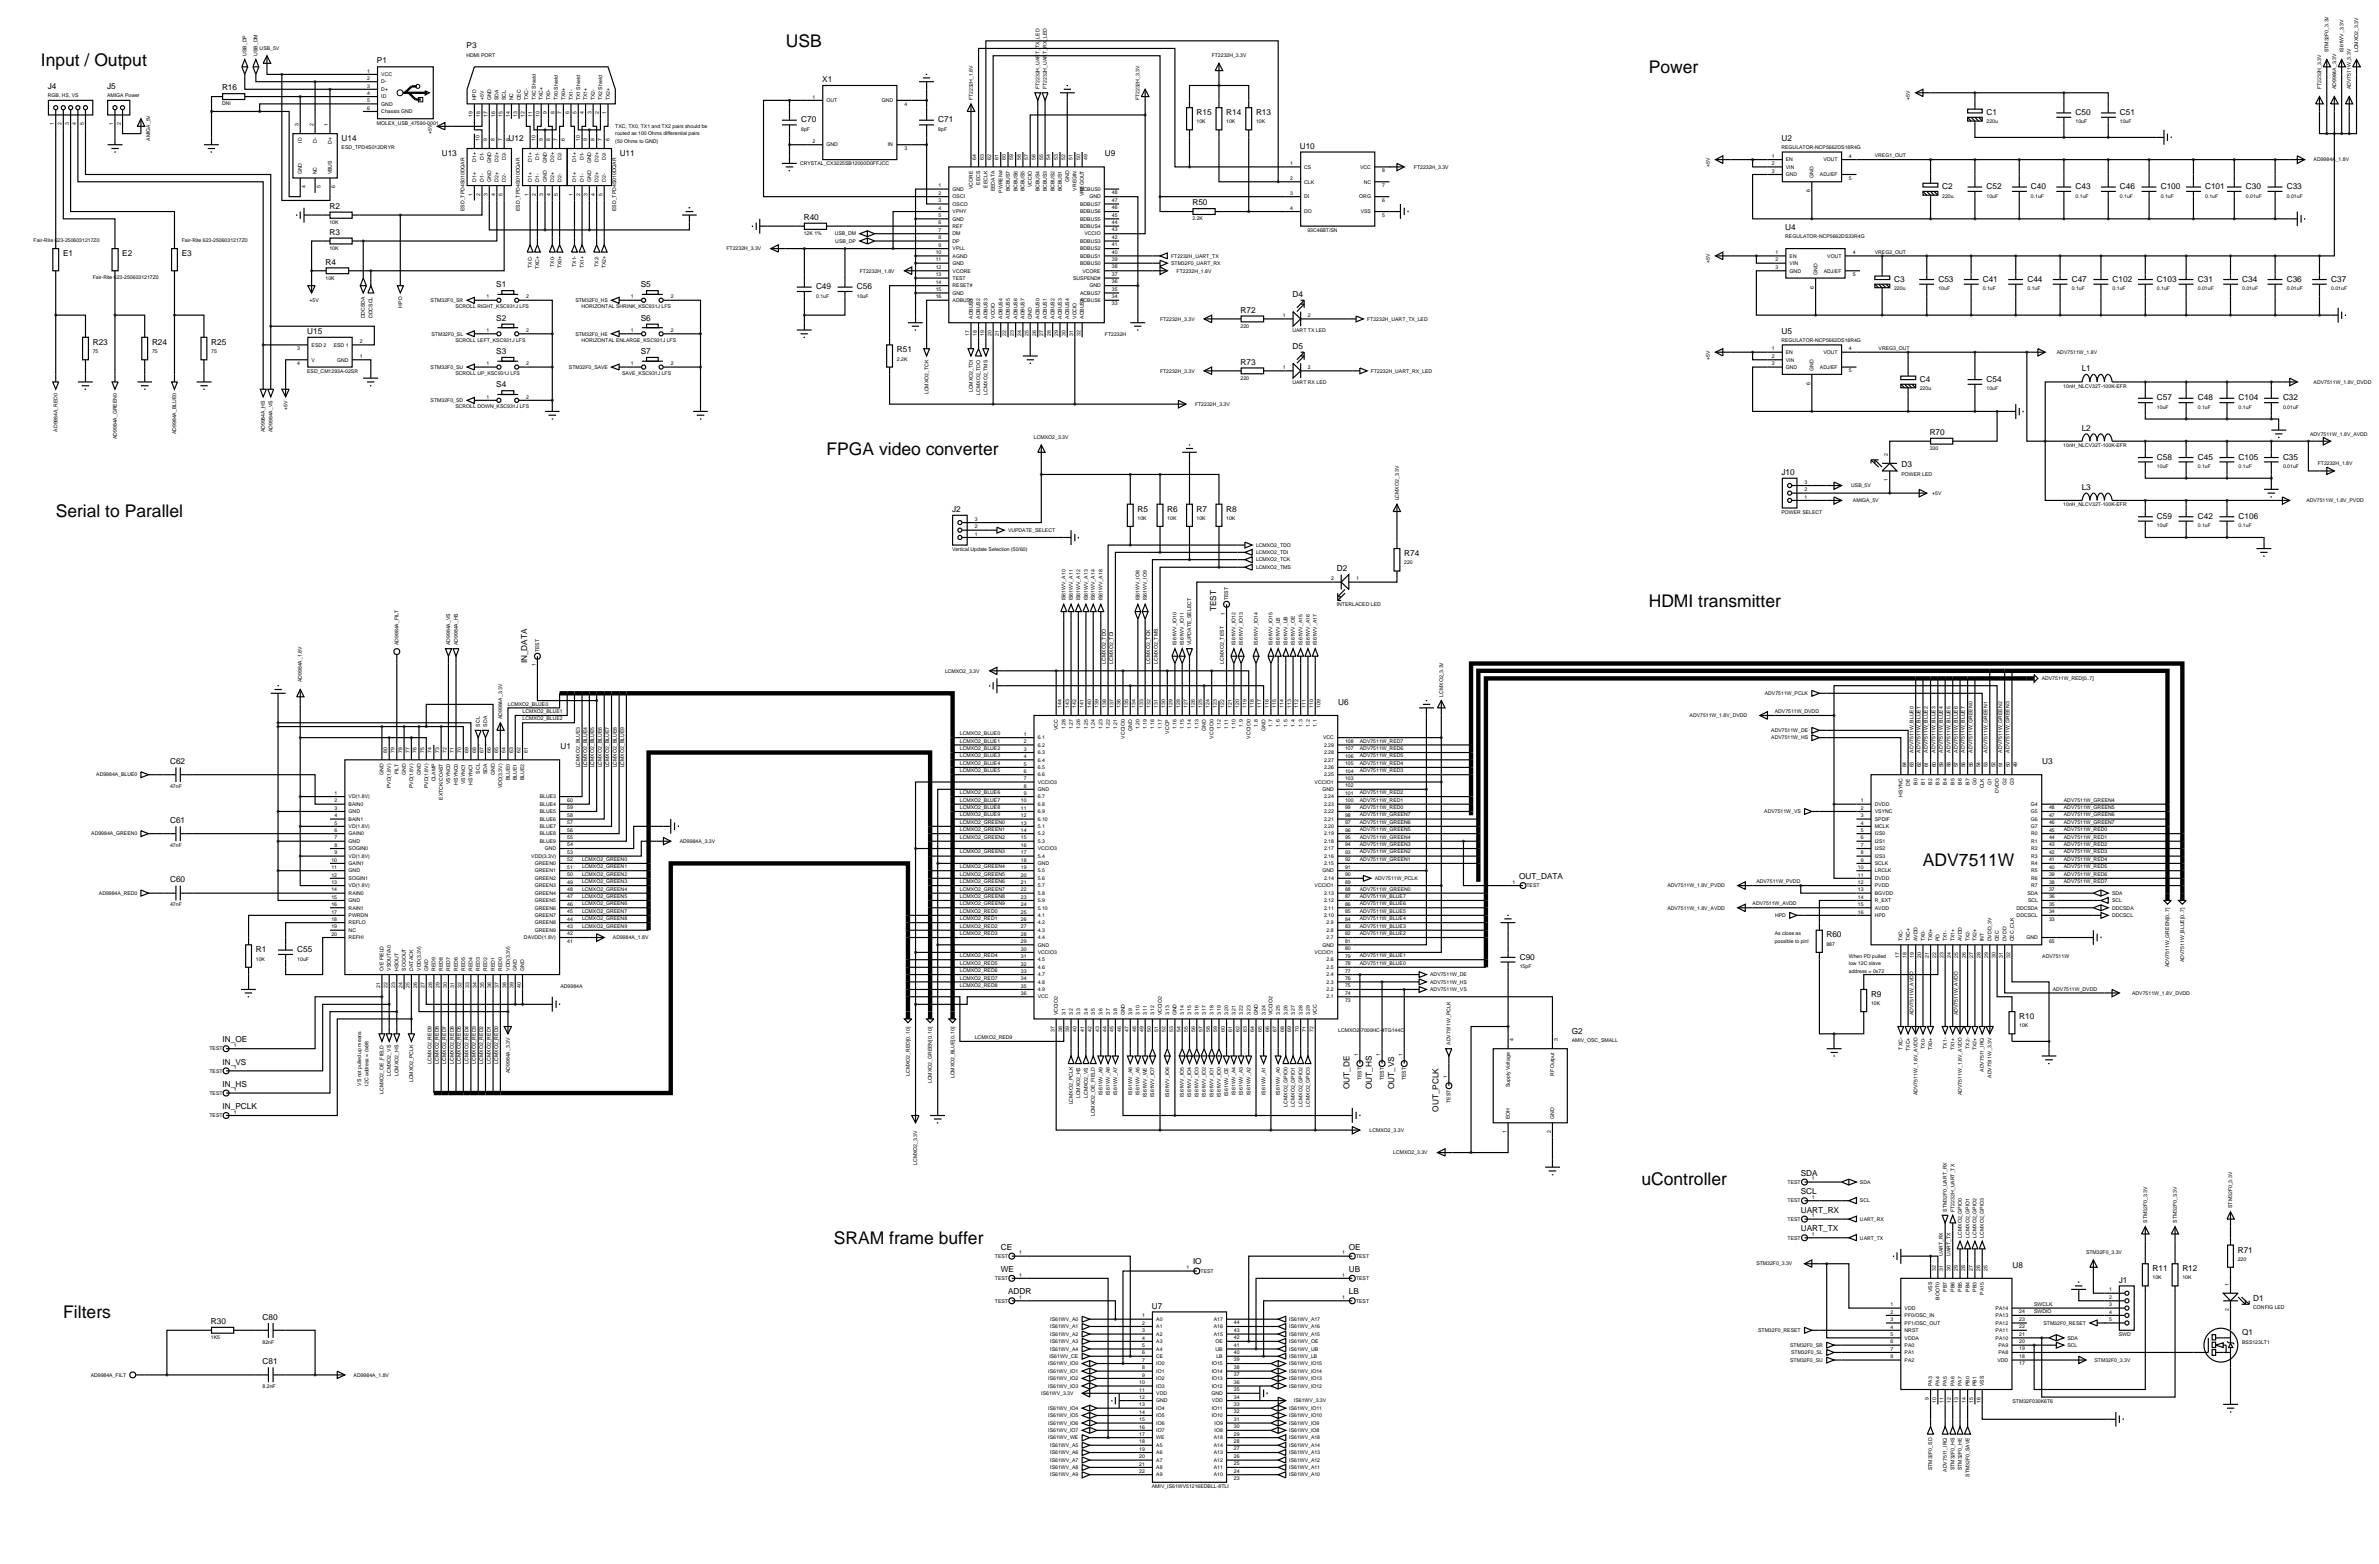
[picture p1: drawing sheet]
<svg xmlns="http://www.w3.org/2000/svg" width="815mm" height="536mm" viewBox="0 0 815 536" stroke-linecap="round" stroke-linejoin="round" font-family="sans-serif">
<defs><g id="words">
<g font-size="6">
<text x="269.3" y="16.2">USB</text>
<text x="14" y="22.6">Input / Output</text>
<text x="565.1" y="25.1">Power</text>
<text x="283.3" y="155.9">FPGA video converter</text>
<text x="19.1" y="177.1">Serial to Parallel</text>
<text x="565.1" y="208">HDMI transmitter</text>
<text x="659.1" y="296.8">ADV7511W</text>
<text x="562.6" y="406">uController</text>
<text x="285.8" y="426.4">SRAM frame buffer</text>
<text x="21.7" y="451.8">Filters</text>
</g>
<g font-size="2.8">
<text x="159.9" y="16.6">P3</text>
<text x="129.2" y="21.8">P1</text>
<text x="281.8" y="28.2">X1</text>
<text x="16.4" y="30.6">J4</text>
<text x="36.7" y="30.6">J5</text>
<text x="76.1" y="31">R16</text>
<text x="274.6" y="42">C70</text>
<text x="321.6" y="42">C71</text>
<text x="410.1" y="39.5">R15</text>
<text x="420.3" y="39.5">R14</text>
<text x="430.5" y="39.5">R13</text>
<text x="680.9" y="39.5">C1</text>
<text x="711.4" y="39.5">C50</text>
<text x="726.6" y="39.5">C51</text>
<text x="117.1" y="48.4">U14</text>
<text x="151.4" y="53.5">U13</text>
<text x="174.3" y="48.4">U12</text>
<text x="212.4" y="53.5">U11</text>
<text x="378.7" y="53.6">U9</text>
<text x="445.5" y="51">U10</text>
<text x="610.6" y="48.4">U2</text>
<text x="665.7" y="64.9">C2</text>
<text x="680.9" y="64.9">C52</text>
<text x="696.1" y="64.9">C40</text>
<text x="711.4" y="64.9">C43</text>
<text x="726.6" y="64.9">C46</text>
<text x="740.6" y="64.9">C100</text>
<text x="755.8" y="64.9">C101</text>
<text x="769.8" y="64.9">C30</text>
<text x="783.8" y="64.9">C33</text>
<text x="112.9" y="71.6">R2</text>
<text x="408.7" y="70.4">R50</text>
<text x="275.5" y="75.4">R40</text>
<text x="112.9" y="80.5">R3</text>
<text x="611.9" y="78.9">U4</text>
<text x="21.6" y="87.8">E1</text>
<text x="41.9" y="87.8">E2</text>
<text x="62.3" y="87.8">E3</text>
<text x="111.6" y="90.7">R4</text>
<text x="170.1" y="98.5">S1</text>
<text x="219.6" y="98.5">S5</text>
<text x="279.7" y="99.2">C49</text>
<text x="293.7" y="99.2">C56</text>
<text x="443" y="101.8">D4</text>
<text x="649.2" y="96.7">C3</text>
<text x="664.4" y="96.7">C53</text>
<text x="679.6" y="96.7">C41</text>
<text x="694.9" y="96.7">C44</text>
<text x="710.1" y="96.7">C47</text>
<text x="724.1" y="96.7">C102</text>
<text x="739.3" y="96.7">C103</text>
<text x="753.3" y="96.7">C31</text>
<text x="768.5" y="96.7">C34</text>
<text x="783.8" y="96.7">C36</text>
<text x="799" y="96.7">C37</text>
<text x="425.2" y="107.2">R72</text>
<text x="170.1" y="110">S2</text>
<text x="219.6" y="110">S6</text>
<text x="31.8" y="118.2">R23</text>
<text x="52.1" y="118.2">R24</text>
<text x="72.4" y="118.2">R25</text>
<text x="105.3" y="114.5">U15</text>
<text x="443" y="119.6">D5</text>
<text x="610.6" y="114.4">U5</text>
<text x="170.1" y="121.4">S3</text>
<text x="219.6" y="121.4">S7</text>
<text x="307.4" y="120.8">R51</text>
<text x="425.2" y="125">R73</text>
<text x="658" y="130.9">C4</text>
<text x="680.9" y="130.9">C54</text>
<text x="713.5" y="127.2">L1</text>
<text x="170.1" y="132.8">S4</text>
<text x="739.3" y="137.3">C57</text>
<text x="753.3" y="137.3">C48</text>
<text x="767.3" y="137.3">C104</text>
<text x="782.5" y="137.3">C32</text>
<text x="661.4" y="149.1">R70</text>
<text x="713.5" y="147.6">L2</text>
<text x="651.7" y="160.2">D3</text>
<text x="739.3" y="157.6">C58</text>
<text x="753.3" y="157.6">C45</text>
<text x="767.3" y="157.6">C105</text>
<text x="782.5" y="157.6">C35</text>
<text x="610.6" y="162.8">J10</text>
<text x="713.5" y="167.9">L3</text>
<text x="326.3" y="175.5">J2</text>
<text x="389.9" y="175.4">R5</text>
<text x="400.1" y="175.4">R6</text>
<text x="410.1" y="175.4">R7</text>
<text x="420.3" y="175.4">R8</text>
<text x="739.3" y="177.9">C59</text>
<text x="753.3" y="177.9">C42</text>
<text x="767.3" y="177.9">C106</text>
<text x="481.3" y="190.6">R74</text>
<text x="458.2" y="195.8">D2</text>
<text x="416.8" y="209.6" transform="rotate(-90 416.8 209.6)">TEST</text>
<text x="180.7" y="227.4" transform="rotate(-90 180.7 227.4)">IN_DATA</text>
<text x="458.7" y="241.5">U6</text>
<text x="192.1" y="256.8">U1</text>
<text x="58.3" y="261.9">C62</text>
<text x="700" y="261.9">U3</text>
<text x="58.3" y="282.1">C61</text>
<text x="58.3" y="302.4">C60</text>
<text x="520.7" y="301.4">OUT_DATA</text>
<text x="626" y="321.3">R60</text>
<text x="87.7" y="326.4">R1</text>
<text x="101.9" y="326.4">C55</text>
<text x="520.9" y="329">C90</text>
<text x="641.3" y="341.7">R9</text>
<text x="692.1" y="349.3">R10</text>
<text x="76.3" y="357.2">IN_OE</text>
<text x="538.7" y="354.4">G2</text>
<text x="76.3" y="364.9">IN_VS</text>
<text x="76.3" y="372.5">IN_HS</text>
<text x="462.5" y="373.3" transform="rotate(-90 462.5 373.3)">OUT_DE</text>
<text x="470.2" y="373.3" transform="rotate(-90 470.2 373.3)">OUT_HS</text>
<text x="477.8" y="373.3" transform="rotate(-90 477.8 373.3)">OUT_VS</text>
<text x="76.3" y="380.1">IN_PCLK</text>
<text x="493" y="381" transform="rotate(-90 493 381)">OUT_PCLK</text>
<text x="617.2" y="403">SDA</text>
<text x="617.2" y="409.3">SCL</text>
<text x="617.2" y="415.7">UART_RX</text>
<text x="617.2" y="422">UART_TX</text>
<text x="343" y="428.4">CE</text>
<text x="462.3" y="428.4">OE</text>
<text x="767" y="429.3">R71</text>
<text x="343" y="436">WE</text>
<text x="408.9" y="433.4">IO</text>
<text x="462.3" y="436">UB</text>
<text x="689.8" y="434.5">U8</text>
<text x="737.8" y="435.6">R11</text>
<text x="748" y="435.6">R12</text>
<text x="345.5" y="443.6">ADDR</text>
<text x="462.3" y="443.6">LB</text>
<text x="726.2" y="439.6">J1</text>
<text x="394.8" y="448.5">U7</text>
<text x="772.3" y="445.8">D1</text>
<text x="72.3" y="453.8">R30</text>
<text x="90" y="452.3">C80</text>
<text x="768.5" y="457.7">Q1</text>
<text x="90" y="467.5">C81</text>
</g>
<g font-size="1.8">
<text x="89" y="17.2">USB_5V</text>
<text x="798.1" y="17.9" transform="rotate(-90 798.1 17.9)">STM32F0_3.3V</text>
<text x="803.2" y="17.9" transform="rotate(-90 803.2 17.9)">IS61WV_3.3V</text>
<text x="808.3" y="17.9" transform="rotate(-90 808.3 17.9)">LCMXO2_3.3V</text>
<text x="84.5" y="19.1" transform="rotate(-90 84.5 19.1)">USB_DP</text>
<text x="88.3" y="19.1" transform="rotate(-90 88.3 19.1)">USB_DM</text>
<text x="159.9" y="19.5">HDMI PORT</text>
<text x="415.3" y="19.7">FT2232H_3.3V</text>
<text x="125.9" y="24.9">1</text>
<text x="125.9" y="27.4">2</text>
<text x="125.9" y="30">3</text>
<text x="130.7" y="26.1">VCC</text>
<text x="130.7" y="28.6">D-</text>
<text x="16.4" y="33.4">RGB, HS, VS</text>
<text x="36.7" y="33.4">AMIGA Power</text>
<text x="125.9" y="32.5">4</text>
<text x="125.9" y="35">5</text>
<text x="130.7" y="31.2">D+</text>
<text x="130.7" y="33.7">ID</text>
<text x="163.2" y="34.4" transform="rotate(-90 163.2 34.4)">HPD</text>
<text x="165.8" y="34.4" transform="rotate(-90 165.8 34.4)">+5V</text>
<text x="168.3" y="34.4" transform="rotate(-90 168.3 34.4)">GND</text>
<text x="170.9" y="34.4" transform="rotate(-90 170.9 34.4)">SDA</text>
<text x="173.4" y="34.4" transform="rotate(-90 173.4 34.4)">SCL</text>
<text x="175.9" y="34.4" transform="rotate(-90 175.9 34.4)">NC</text>
<text x="178.5" y="34.4" transform="rotate(-90 178.5 34.4)">CEC</text>
<text x="181" y="34.4" transform="rotate(-90 181 34.4)">TXC-</text>
<text x="183.6" y="34.4" transform="rotate(-90 183.6 34.4)">TXC Shield</text>
<text x="186.1" y="34.4" transform="rotate(-90 186.1 34.4)">TXC+</text>
<text x="188.6" y="34.4" transform="rotate(-90 188.6 34.4)">TX0-</text>
<text x="191.2" y="34.4" transform="rotate(-90 191.2 34.4)">TX0 Shield</text>
<text x="193.7" y="34.4" transform="rotate(-90 193.7 34.4)">TX0+</text>
<text x="196.3" y="34.4" transform="rotate(-90 196.3 34.4)">TX1-</text>
<text x="198.8" y="34.4" transform="rotate(-90 198.8 34.4)">TX1 Shield</text>
<text x="201.3" y="34.4" transform="rotate(-90 201.3 34.4)">TX1+</text>
<text x="203.9" y="34.4" transform="rotate(-90 203.9 34.4)">TX2-</text>
<text x="206.4" y="34.4" transform="rotate(-90 206.4 34.4)">TX2 Shield</text>
<text x="209" y="34.4" transform="rotate(-90 209 34.4)">TX2+</text>
<text x="278.5" y="33.8">1</text>
<text x="283.3" y="35">OUT</text>
<text x="302.2" y="35">GND</text>
<text x="333.4" y="34.4" transform="rotate(-90 333.4 34.4)">FT2232H_1.8V</text>
<text x="356.3" y="30.6" transform="rotate(-90 356.3 30.6)">FT2232H_UART_TX_LED</text>
<text x="358.8" y="30.6" transform="rotate(-90 358.8 30.6)">FT2232H_UART_RX_LED</text>
<text x="390.6" y="34.4" transform="rotate(-90 390.6 34.4)">FT2232H_3.3V</text>
<text x="654.6" y="34.4" transform="rotate(-90 654.6 34.4)">+5V</text>
<text x="795.6" y="30.6" transform="rotate(-90 795.6 30.6)">FT2232H_3.3V</text>
<text x="800.7" y="30.6" transform="rotate(-90 800.7 30.6)">AD9984A_3.3V</text>
<text x="805.8" y="30.6" transform="rotate(-90 805.8 30.6)">ADV7511W_3.3V</text>
<text x="76.1" y="36.1">DNI</text>
<text x="125.9" y="37.6">6</text>
<text x="130.7" y="36.2">GND</text>
<text x="130.7" y="38.8">Chassis GND</text>
<text x="162" y="40.2" transform="rotate(-90 162 40.2)">19</text>
<text x="164.6" y="40.2" transform="rotate(-90 164.6 40.2)">18</text>
<text x="167.1" y="40.2" transform="rotate(-90 167.1 40.2)">17</text>
<text x="169.7" y="40.2" transform="rotate(-90 169.7 40.2)">16</text>
<text x="172.2" y="40.2" transform="rotate(-90 172.2 40.2)">15</text>
<text x="174.7" y="40.2" transform="rotate(-90 174.7 40.2)">14</text>
<text x="177.3" y="40.2" transform="rotate(-90 177.3 40.2)">13</text>
<text x="179.8" y="40.2" transform="rotate(-90 179.8 40.2)">12</text>
<text x="182.4" y="40.2" transform="rotate(-90 182.4 40.2)">11</text>
<text x="184.9" y="40.2" transform="rotate(-90 184.9 40.2)">10</text>
<text x="187.4" y="39.2" transform="rotate(-90 187.4 39.2)">9</text>
<text x="190" y="39.2" transform="rotate(-90 190 39.2)">8</text>
<text x="192.5" y="39.2" transform="rotate(-90 192.5 39.2)">7</text>
<text x="195.1" y="39.2" transform="rotate(-90 195.1 39.2)">6</text>
<text x="197.6" y="39.2" transform="rotate(-90 197.6 39.2)">5</text>
<text x="200.1" y="39.2" transform="rotate(-90 200.1 39.2)">4</text>
<text x="202.7" y="39.2" transform="rotate(-90 202.7 39.2)">3</text>
<text x="205.2" y="39.2" transform="rotate(-90 205.2 39.2)">2</text>
<text x="207.8" y="39.2" transform="rotate(-90 207.8 39.2)">1</text>
<text x="310" y="36.2">4</text>
<text x="18.5" y="43" transform="rotate(-90 18.5 43)">1</text>
<text x="21.1" y="43" transform="rotate(-90 21.1 43)">2</text>
<text x="23.6" y="43" transform="rotate(-90 23.6 43)">3</text>
<text x="26.1" y="43" transform="rotate(-90 26.1 43)">4</text>
<text x="28.7" y="43" transform="rotate(-90 28.7 43)">5</text>
<text x="38.8" y="43" transform="rotate(-90 38.8 43)">1</text>
<text x="41.4" y="43" transform="rotate(-90 41.4 43)">2</text>
<text x="102.3" y="43.3" transform="rotate(-90 102.3 43.3)">3</text>
<text x="107.4" y="43.3" transform="rotate(-90 107.4 43.3)">2</text>
<text x="112.5" y="43.3" transform="rotate(-90 112.5 43.3)">1</text>
<text x="129.2" y="42.7">MOLEX_USB_47590-0001</text>
<text x="148" y="45.8" transform="rotate(-90 148 45.8)">+5V</text>
<text x="210.9" y="43.8">TXC, TX0, TX1 and TX2 pairs should be</text>
<text x="210.9" y="46.3">routed as 100 Ohms differential pairs</text>
<text x="274.6" y="44.9">8pF</text>
<text x="321.6" y="44.9">8pF</text>
<text x="410.1" y="42.3">10K</text>
<text x="420.3" y="42.3">10K</text>
<text x="430.5" y="42.3">10K</text>
<text x="680.9" y="42.3">220u</text>
<text x="711.4" y="42.3">10uF</text>
<text x="726.6" y="42.3">10uF</text>
<text x="51.5" y="48.3" transform="rotate(-90 51.5 48.3)">AMIGA_5V</text>
<text x="103.5" y="48.9" transform="rotate(-90 103.5 48.9)">ID</text>
<text x="108.6" y="49" transform="rotate(-90 108.6 49)">D-</text>
<text x="113.7" y="49.4" transform="rotate(-90 113.7 49.4)">D+</text>
<text x="117.1" y="51.2">ESD_TPD4S012DRYR</text>
<text x="164.4" y="48.3" transform="rotate(-90 164.4 48.3)">10</text>
<text x="167" y="48.3" transform="rotate(-90 167 48.3)">9</text>
<text x="169.5" y="48.3" transform="rotate(-90 169.5 48.3)">8</text>
<text x="172.1" y="48.3" transform="rotate(-90 172.1 48.3)">7</text>
<text x="174.6" y="48.3" transform="rotate(-90 174.6 48.3)">6</text>
<text x="183.5" y="48.3" transform="rotate(-90 183.5 48.3)">10</text>
<text x="186" y="48.3" transform="rotate(-90 186 48.3)">9</text>
<text x="188.6" y="48.3" transform="rotate(-90 188.6 48.3)">8</text>
<text x="191.1" y="48.3" transform="rotate(-90 191.1 48.3)">7</text>
<text x="193.6" y="48.3" transform="rotate(-90 193.6 48.3)">6</text>
<text x="198.7" y="48.3" transform="rotate(-90 198.7 48.3)">10</text>
<text x="201.3" y="48.3" transform="rotate(-90 201.3 48.3)">9</text>
<text x="203.8" y="48.3" transform="rotate(-90 203.8 48.3)">8</text>
<text x="206.3" y="48.3" transform="rotate(-90 206.3 48.3)">7</text>
<text x="208.9" y="48.3" transform="rotate(-90 208.9 48.3)">6</text>
<text x="210.9" y="48.9">(50 Ohms to GND)</text>
<text x="278.5" y="49">2</text>
<text x="283.3" y="50.2">GND</text>
<text x="304.3" y="50.2">IN</text>
<text x="310" y="51.4">3</text>
<text x="610.6" y="51.2">REGULATOR-NCP5662DS18R4G</text>
<text x="642.6" y="53.9">VREG1_OUT</text>
<text x="103.5" y="59.8" transform="rotate(-90 103.5 59.8)">GND</text>
<text x="108.6" y="59.8" transform="rotate(-90 108.6 59.8)">NC</text>
<text x="113.7" y="59.8" transform="rotate(-90 113.7 59.8)">VBUS</text>
<text x="163.2" y="55.4" transform="rotate(-90 163.2 55.4)">D1+</text>
<text x="165.8" y="54.9" transform="rotate(-90 165.8 54.9)">D1-</text>
<text x="168.3" y="56" transform="rotate(-90 168.3 56)">GND</text>
<text x="170.9" y="55.4" transform="rotate(-90 170.9 55.4)">D2+</text>
<text x="173.4" y="54.9" transform="rotate(-90 173.4 54.9)">D2-</text>
<text x="182.3" y="55.4" transform="rotate(-90 182.3 55.4)">D1+</text>
<text x="184.8" y="54.9" transform="rotate(-90 184.8 54.9)">D1-</text>
<text x="187.4" y="56" transform="rotate(-90 187.4 56)">GND</text>
<text x="189.9" y="55.4" transform="rotate(-90 189.9 55.4)">D2+</text>
<text x="192.4" y="54.9" transform="rotate(-90 192.4 54.9)">D2-</text>
<text x="197.5" y="55.4" transform="rotate(-90 197.5 55.4)">D1+</text>
<text x="200.1" y="54.9" transform="rotate(-90 200.1 54.9)">D1-</text>
<text x="202.6" y="56" transform="rotate(-90 202.6 56)">GND</text>
<text x="205.1" y="55.4" transform="rotate(-90 205.1 55.4)">D2+</text>
<text x="207.7" y="54.9" transform="rotate(-90 207.7 54.9)">D2-</text>
<text x="274.2" y="56.7">CRYSTAL_CX3225SB12000D0FFJCC</text>
<text x="334.6" y="54.7" transform="rotate(-90 334.6 54.7)">64</text>
<text x="337.2" y="54.7" transform="rotate(-90 337.2 54.7)">63</text>
<text x="339.7" y="54.7" transform="rotate(-90 339.7 54.7)">62</text>
<text x="342.2" y="54.7" transform="rotate(-90 342.2 54.7)">61</text>
<text x="344.8" y="54.7" transform="rotate(-90 344.8 54.7)">60</text>
<text x="347.3" y="54.7" transform="rotate(-90 347.3 54.7)">59</text>
<text x="349.9" y="54.7" transform="rotate(-90 349.9 54.7)">58</text>
<text x="352.4" y="54.7" transform="rotate(-90 352.4 54.7)">57</text>
<text x="354.9" y="54.7" transform="rotate(-90 354.9 54.7)">56</text>
<text x="357.5" y="54.7" transform="rotate(-90 357.5 54.7)">55</text>
<text x="360" y="54.7" transform="rotate(-90 360 54.7)">54</text>
<text x="362.6" y="54.7" transform="rotate(-90 362.6 54.7)">53</text>
<text x="365.1" y="54.7" transform="rotate(-90 365.1 54.7)">52</text>
<text x="367.6" y="54.7" transform="rotate(-90 367.6 54.7)">51</text>
<text x="370.2" y="54.7" transform="rotate(-90 370.2 54.7)">50</text>
<text x="372.7" y="54.7" transform="rotate(-90 372.7 54.7)">49</text>
<text x="442.2" y="56.6">1</text>
<text x="447" y="57.8">CS</text>
<text x="466.2" y="57.8">VCC</text>
<text x="473.7" y="59">8</text>
<text x="484.6" y="57.8">FT2232H_3.3V</text>
<text x="586.1" y="57.2" transform="rotate(-90 586.1 57.2)">+5V</text>
<text x="607.3" y="54.1">1</text>
<text x="607.3" y="56.6">2</text>
<text x="607.3" y="59.2">3</text>
<text x="612.1" y="55.3">EN</text>
<text x="612.1" y="57.8">VIN</text>
<text x="625" y="55.3">VOUT</text>
<text x="633.7" y="54.1">4</text>
<text x="793" y="55.3">AD9984A_1.8V</text>
<text x="104.7" y="64.6" transform="rotate(-90 104.7 64.6)">4</text>
<text x="109.8" y="64.6" transform="rotate(-90 109.8 64.6)">5</text>
<text x="114.9" y="64.6" transform="rotate(-90 114.9 64.6)">6</text>
<text x="163.2" y="62.3" transform="rotate(-90 163.2 62.3)">D1+</text>
<text x="165.8" y="62.3" transform="rotate(-90 165.8 62.3)">D1-</text>
<text x="168.3" y="62.3" transform="rotate(-90 168.3 62.3)">GND</text>
<text x="170.9" y="62.3" transform="rotate(-90 170.9 62.3)">D2+</text>
<text x="173.4" y="62.3" transform="rotate(-90 173.4 62.3)">D2-</text>
<text x="182.3" y="62.3" transform="rotate(-90 182.3 62.3)">D1+</text>
<text x="184.8" y="62.3" transform="rotate(-90 184.8 62.3)">D1-</text>
<text x="187.4" y="62.3" transform="rotate(-90 187.4 62.3)">GND</text>
<text x="189.9" y="62.3" transform="rotate(-90 189.9 62.3)">D2+</text>
<text x="192.4" y="62.3" transform="rotate(-90 192.4 62.3)">D2-</text>
<text x="197.5" y="62.3" transform="rotate(-90 197.5 62.3)">D1+</text>
<text x="200.1" y="62.3" transform="rotate(-90 200.1 62.3)">D1-</text>
<text x="202.6" y="62.3" transform="rotate(-90 202.6 62.3)">GND</text>
<text x="205.1" y="62.3" transform="rotate(-90 205.1 62.3)">D2+</text>
<text x="207.7" y="62.3" transform="rotate(-90 207.7 62.3)">D2-</text>
<text x="321.7" y="64.2">1</text>
<text x="326.5" y="65.4">GND</text>
<text x="333.4" y="64.8" transform="rotate(-90 333.4 64.8)">VCORE</text>
<text x="336" y="63.3" transform="rotate(-90 336 63.3)">EECS</text>
<text x="338.5" y="64.3" transform="rotate(-90 338.5 64.3)">EECLK</text>
<text x="341" y="65.6" transform="rotate(-90 341 65.6)">EEDATA</text>
<text x="343.6" y="66" transform="rotate(-90 343.6 66)">PWREN#</text>
<text x="346.1" y="65.6" transform="rotate(-90 346.1 65.6)">BCBUS7</text>
<text x="348.7" y="65.6" transform="rotate(-90 348.7 65.6)">BCBUS6</text>
<text x="351.2" y="65.6" transform="rotate(-90 351.2 65.6)">BCBUS5</text>
<text x="353.7" y="64.1" transform="rotate(-90 353.7 64.1)">VCCIO</text>
<text x="356.3" y="65.6" transform="rotate(-90 356.3 65.6)">BCBUS4</text>
<text x="358.8" y="65.6" transform="rotate(-90 358.8 65.6)">BCBUS3</text>
<text x="361.4" y="65.6" transform="rotate(-90 361.4 65.6)">BCBUS2</text>
<text x="363.9" y="65.6" transform="rotate(-90 363.9 65.6)">BCBUS1</text>
<text x="366.4" y="62.4" transform="rotate(-90 366.4 62.4)">GND</text>
<text x="369" y="65.3" transform="rotate(-90 369 65.3)">VREGIN</text>
<text x="370.2" y="65.4">BCBUS0</text>
<text x="442.2" y="61.7">2</text>
<text x="447" y="62.9">CLK</text>
<text x="467.4" y="62.9">NC</text>
<text x="473.7" y="64.1">7</text>
<text x="612.1" y="60.4">GND</text>
<text x="620.4" y="65.8" transform="rotate(-90 620.4 65.8)">6</text>
<text x="621.6" y="61" transform="rotate(-90 621.6 61)">GND</text>
<text x="623.8" y="60.4">ADJ/EF</text>
<text x="633.7" y="61.6">5</text>
<text x="162" y="67.1" transform="rotate(-90 162 67.1)">1</text>
<text x="164.6" y="67.1" transform="rotate(-90 164.6 67.1)">2</text>
<text x="167.1" y="67.1" transform="rotate(-90 167.1 67.1)">3</text>
<text x="169.7" y="67.1" transform="rotate(-90 169.7 67.1)">4</text>
<text x="172.2" y="67.1" transform="rotate(-90 172.2 67.1)">5</text>
<text x="181.1" y="67.1" transform="rotate(-90 181.1 67.1)">1</text>
<text x="183.6" y="67.1" transform="rotate(-90 183.6 67.1)">2</text>
<text x="186.2" y="67.1" transform="rotate(-90 186.2 67.1)">3</text>
<text x="188.7" y="67.1" transform="rotate(-90 188.7 67.1)">4</text>
<text x="191.2" y="67.1" transform="rotate(-90 191.2 67.1)">5</text>
<text x="196.3" y="67.1" transform="rotate(-90 196.3 67.1)">1</text>
<text x="198.9" y="67.1" transform="rotate(-90 198.9 67.1)">2</text>
<text x="201.4" y="67.1" transform="rotate(-90 201.4 67.1)">3</text>
<text x="203.9" y="67.1" transform="rotate(-90 203.9 67.1)">4</text>
<text x="206.5" y="67.1" transform="rotate(-90 206.5 67.1)">5</text>
<text x="321.7" y="66.8">2</text>
<text x="321.7" y="69.3">3</text>
<text x="321.7" y="71.9">4</text>
<text x="326.5" y="68">OSCI</text>
<text x="326.5" y="70.5">OSCO</text>
<text x="370.2" y="70.5">BDBUS7</text>
<text x="371.5" y="67.2" transform="rotate(-90 371.5 67.2)">VREGOUT</text>
<text x="373.4" y="68">GND</text>
<text x="381.1" y="66.6">48</text>
<text x="381.1" y="69.2">47</text>
<text x="381.1" y="71.7">46</text>
<text x="442.2" y="66.8">3</text>
<text x="442.2" y="71.9">4</text>
<text x="447" y="68">DI</text>
<text x="465.9" y="68">ORG</text>
<text x="473.7" y="69.2">6</text>
<text x="665.7" y="67.7">220u</text>
<text x="680.9" y="67.7">10uF</text>
<text x="696.1" y="67.7">0.1uF</text>
<text x="711.4" y="67.7">0.1uF</text>
<text x="726.6" y="67.7">0.1uF</text>
<text x="740.6" y="67.7">0.1uF</text>
<text x="755.8" y="67.7">0.1uF</text>
<text x="769.8" y="67.7">0.01uF</text>
<text x="783.8" y="67.7">0.01uF</text>
<text x="112.9" y="76.8">10K</text>
<text x="159.2" y="72.3" transform="rotate(-90 159.2 72.3)">ESD_TPD4S010DQAR</text>
<text x="178.2" y="72.3" transform="rotate(-90 178.2 72.3)">ESD_TPD4S010DQAR</text>
<text x="211.2" y="72.3" transform="rotate(-90 211.2 72.3)">ESD_TPD4S010DQAR</text>
<text x="321.7" y="74.4">5</text>
<text x="321.7" y="76.9">6</text>
<text x="326.5" y="73.1">VPHY</text>
<text x="326.5" y="75.6">GND</text>
<text x="370.2" y="73.1">BDBUS6</text>
<text x="370.2" y="75.6">BDBUS5</text>
<text x="381.1" y="74.3">45</text>
<text x="381.1" y="76.8">44</text>
<text x="408.7" y="75.5">2.2K</text>
<text x="447" y="73.1">DO</text>
<text x="466.4" y="73.1">VSS</text>
<text x="473.7" y="74.3">5</text>
<text x="11.5" y="82.9">Fair-Rite 623-2506031217Z0</text>
<text x="62.3" y="82.9">Fair-Rite 623-2506031217Z0</text>
<text x="275.5" y="80.6">12K 1%</text>
<text x="286.1" y="80.7">USB_DM</text>
<text x="286.3" y="83.2">USB_DP</text>
<text x="321.7" y="79.5">7</text>
<text x="321.7" y="82">8</text>
<text x="326.5" y="78.1">REF</text>
<text x="326.5" y="80.7">DM</text>
<text x="326.5" y="83.2">DP</text>
<text x="370.2" y="78.1">BDBUS4</text>
<text x="370.2" y="83.2">BDBUS3</text>
<text x="371.7" y="80.7">VCCIO</text>
<text x="381.1" y="79.3">43</text>
<text x="381.1" y="81.9">42</text>
<text x="448.1" y="79.6">93C46BT/SN</text>
<text x="611.9" y="81.7">REGULATOR-NCP5662DS33R4G</text>
<text x="112.9" y="85.6">10K</text>
<text x="249" y="85.8">FT2232H_3.3V</text>
<text x="320.7" y="87.1">10</text>
<text x="320.7" y="89.6">11</text>
<text x="321.7" y="84.6">9</text>
<text x="326.5" y="85.8">VPLL</text>
<text x="326.5" y="88.3">AGND</text>
<text x="370.2" y="85.8">BDBUS2</text>
<text x="370.2" y="88.3">BDBUS1</text>
<text x="381.1" y="84.4">41</text>
<text x="381.1" y="87">40</text>
<text x="381.1" y="89.5">39</text>
<text x="401.4" y="88.3">FT2232H_UART_TX</text>
<text x="608.6" y="87.1">1</text>
<text x="608.6" y="89.6">2</text>
<text x="613.4" y="88.3">EN</text>
<text x="626.3" y="88.3">VOUT</text>
<text x="635" y="87.1">4</text>
<text x="642.6" y="86.9">VREG2_OUT</text>
<text x="31.8" y="95.6">Fair-Rite 623-2506031217Z0</text>
<text x="111.6" y="95.8">10K</text>
<text x="182.3" y="91.8" transform="rotate(-90 182.3 91.8)">TXC-</text>
<text x="184.8" y="92.3" transform="rotate(-90 184.8 92.3)">TXC+</text>
<text x="189.9" y="91.5" transform="rotate(-90 189.9 91.5)">TX0-</text>
<text x="192.4" y="92" transform="rotate(-90 192.4 92)">TX0+</text>
<text x="197.5" y="91.5" transform="rotate(-90 197.5 91.5)">TX1-</text>
<text x="200.1" y="92" transform="rotate(-90 200.1 92)">TX1+</text>
<text x="205.1" y="91.5" transform="rotate(-90 205.1 91.5)">TX2-</text>
<text x="207.7" y="92" transform="rotate(-90 207.7 92)">TX2+</text>
<text x="294.7" y="93.4">FT2232H_1.8V</text>
<text x="320.7" y="92.2">12</text>
<text x="320.7" y="94.7">13</text>
<text x="326.5" y="90.8">GND</text>
<text x="326.5" y="93.4">VCORE</text>
<text x="326.5" y="95.9">TEST</text>
<text x="367.8" y="95.9">SUSPEND#</text>
<text x="370.2" y="90.8">BDBUS0</text>
<text x="371" y="93.4">VCORE</text>
<text x="381.1" y="92">38</text>
<text x="381.1" y="94.6">37</text>
<text x="401.4" y="90.8">STM32F0_UART_RX</text>
<text x="403.3" y="93.4">FT2232H_1.8V</text>
<text x="586.1" y="90.2" transform="rotate(-90 586.1 90.2)">+5V</text>
<text x="608.6" y="92.2">3</text>
<text x="613.4" y="90.8">VIN</text>
<text x="613.4" y="93.4">GND</text>
<text x="622.9" y="94.1" transform="rotate(-90 622.9 94.1)">GND</text>
<text x="625.1" y="93.4">ADJ/EF</text>
<text x="635" y="94.6">5</text>
<text x="279.7" y="102">0.1uF</text>
<text x="293.7" y="102">10uF</text>
<text x="320.7" y="97.3">14</text>
<text x="320.7" y="99.8">15</text>
<text x="326.5" y="98.5">RESET#</text>
<text x="326.5" y="101">GND</text>
<text x="370.2" y="101">ACBUS7</text>
<text x="373.4" y="98.5">GND</text>
<text x="381.1" y="97.1">36</text>
<text x="381.1" y="99.7">35</text>
<text x="621.7" y="98.9" transform="rotate(-90 621.7 98.9)">6</text>
<text x="649.2" y="99.5">220u</text>
<text x="664.4" y="99.5">10uF</text>
<text x="679.6" y="99.5">0.1uF</text>
<text x="694.9" y="99.5">0.1uF</text>
<text x="710.1" y="99.5">0.1uF</text>
<text x="724.1" y="99.5">0.1uF</text>
<text x="739.3" y="99.5">0.1uF</text>
<text x="753.3" y="99.5">0.01uF</text>
<text x="768.5" y="99.5">0.01uF</text>
<text x="783.8" y="99.5">0.01uF</text>
<text x="799" y="99.5">0.01uF</text>
<text x="106.1" y="103.5">+5V</text>
<text x="137.8" y="105.4" transform="rotate(-90 137.8 105.4)">HPD</text>
<text x="147.6" y="103.5">STM32F0_SR</text>
<text x="156.1" y="105.7">SCROLL RIGHT_KSC931J LFS</text>
<text x="166.7" y="102.3">1</text>
<text x="180.4" y="102.3">2</text>
<text x="197.2" y="103.5">STM32F0_HS</text>
<text x="199.3" y="105.7">HORIZONTAL SHRINK_KSC931J LFS</text>
<text x="216.2" y="102.3">1</text>
<text x="229.9" y="102.3">2</text>
<text x="320.7" y="102.3">16</text>
<text x="326.5" y="103.5">ADBUS0</text>
<text x="370.2" y="103.5">ACBUS6</text>
<text x="381.1" y="102.2">34</text>
<text x="381.1" y="104.7">33</text>
<text x="125.1" y="109.1" transform="rotate(-90 125.1 109.1)">DDCSDA</text>
<text x="127.7" y="109" transform="rotate(-90 127.7 109)">DDCSCL</text>
<text x="166.7" y="113.8">1</text>
<text x="180.4" y="113.8">2</text>
<text x="216.2" y="113.8">1</text>
<text x="229.9" y="113.8">2</text>
<text x="333.4" y="109.3" transform="rotate(-90 333.4 109.3)">ADBUS1</text>
<text x="336" y="109.3" transform="rotate(-90 336 109.3)">ADBUS2</text>
<text x="338.5" y="109.3" transform="rotate(-90 338.5 109.3)">ADBUS3</text>
<text x="341" y="109.3" transform="rotate(-90 341 109.3)">VCCIO</text>
<text x="343.6" y="109.3" transform="rotate(-90 343.6 109.3)">ADBUS4</text>
<text x="346.1" y="109.3" transform="rotate(-90 346.1 109.3)">ADBUS5</text>
<text x="348.7" y="109.3" transform="rotate(-90 348.7 109.3)">ADBUS6</text>
<text x="351.2" y="109.3" transform="rotate(-90 351.2 109.3)">ADBUS7</text>
<text x="353.7" y="109.3" transform="rotate(-90 353.7 109.3)">GND</text>
<text x="356.3" y="109.3" transform="rotate(-90 356.3 109.3)">ACBUS0</text>
<text x="358.8" y="109.3" transform="rotate(-90 358.8 109.3)">ACBUS1</text>
<text x="361.4" y="109.3" transform="rotate(-90 361.4 109.3)">ACBUS2</text>
<text x="363.9" y="109.3" transform="rotate(-90 363.9 109.3)">ACBUS3</text>
<text x="366.4" y="109.3" transform="rotate(-90 366.4 109.3)">ACBUS4</text>
<text x="369" y="109.3" transform="rotate(-90 369 109.3)">VCCIO</text>
<text x="371.5" y="109.3" transform="rotate(-90 371.5 109.3)">ACBUS5</text>
<text x="397.6" y="109.9">FT2232H_3.3V</text>
<text x="425.2" y="112.3">220</text>
<text x="439.7" y="108.7">1</text>
<text x="443" y="113.8">UART TX LED</text>
<text x="448.3" y="108.7">2</text>
<text x="468.6" y="109.9">FT2232H_UART_TX_LED</text>
<text x="101.9" y="120">3</text>
<text x="106.8" y="118.8">ESD 2</text>
<text x="114.4" y="118.8">ESD 1</text>
<text x="123.3" y="117.6">2</text>
<text x="147.9" y="115">STM32F0_SL</text>
<text x="156.1" y="117.1">SCROLL LEFT_KSC931J LFS</text>
<text x="197.2" y="115">STM32F0_HE</text>
<text x="199.3" y="117.1">HORIZONTAL ENLARGE_KSC931J LFS</text>
<text x="332.2" y="115.1" transform="rotate(-90 332.2 115.1)">17</text>
<text x="334.8" y="115.1" transform="rotate(-90 334.8 115.1)">18</text>
<text x="337.3" y="115.1" transform="rotate(-90 337.3 115.1)">19</text>
<text x="339.8" y="115.1" transform="rotate(-90 339.8 115.1)">20</text>
<text x="342.4" y="115.1" transform="rotate(-90 342.4 115.1)">21</text>
<text x="344.9" y="115.1" transform="rotate(-90 344.9 115.1)">22</text>
<text x="347.5" y="115.1" transform="rotate(-90 347.5 115.1)">23</text>
<text x="350" y="115.1" transform="rotate(-90 350 115.1)">24</text>
<text x="352.5" y="115.1" transform="rotate(-90 352.5 115.1)">25</text>
<text x="355.1" y="115.1" transform="rotate(-90 355.1 115.1)">26</text>
<text x="357.6" y="115.1" transform="rotate(-90 357.6 115.1)">27</text>
<text x="360.2" y="115.1" transform="rotate(-90 360.2 115.1)">28</text>
<text x="362.7" y="115.1" transform="rotate(-90 362.7 115.1)">29</text>
<text x="365.2" y="115.1" transform="rotate(-90 365.2 115.1)">30</text>
<text x="367.8" y="115.1" transform="rotate(-90 367.8 115.1)">31</text>
<text x="370.3" y="115.1" transform="rotate(-90 370.3 115.1)">32</text>
<text x="378.7" y="115.1">FT2232H</text>
<text x="610.6" y="117.2">REGULATOR-NCP5662DS18R4G</text>
<text x="643.9" y="119.9">VREG3_OUT</text>
<text x="31.8" y="121.1">75</text>
<text x="52.1" y="121.1">75</text>
<text x="72.4" y="121.1">75</text>
<text x="101.9" y="125.1">4</text>
<text x="106.8" y="123.9">V</text>
<text x="115.6" y="123.9">GND</text>
<text x="123.3" y="122.7">1</text>
<text x="166.7" y="125.2">1</text>
<text x="180.4" y="125.2">2</text>
<text x="216.2" y="125.2">1</text>
<text x="229.9" y="125.2">2</text>
<text x="307.4" y="123.6">2.2K</text>
<text x="586.1" y="123.3" transform="rotate(-90 586.1 123.3)">+5V</text>
<text x="607.3" y="120.1">1</text>
<text x="607.3" y="122.7">2</text>
<text x="607.3" y="125.2">3</text>
<text x="612.1" y="121.3">EN</text>
<text x="612.1" y="123.9">VIN</text>
<text x="625" y="121.3">VOUT</text>
<text x="633.7" y="120.1">4</text>
<text x="705" y="121.3">ADV7511W_1.8V</text>
<text x="105.3" y="127.8">ESD_CM1293A-02SR</text>
<text x="147.6" y="126.4">STM32F0_SU</text>
<text x="156.1" y="128.6">SCROLL UP_KSC931J LFS</text>
<text x="195" y="126.4">STM32F0_SAVE</text>
<text x="213.2" y="128.6">SAVE_KSC931J LFS</text>
<text x="397.6" y="127.7">FT2232H_3.3V</text>
<text x="425.2" y="130.1">220</text>
<text x="439.7" y="126.5">1</text>
<text x="443" y="131.6">UART RX LED</text>
<text x="448.3" y="126.5">2</text>
<text x="469.9" y="127.7">FT2232H_UART_RX_LED</text>
<text x="612.1" y="126.4">GND</text>
<text x="620.4" y="131.9" transform="rotate(-90 620.4 131.9)">6</text>
<text x="621.6" y="127.1" transform="rotate(-90 621.6 127.1)">GND</text>
<text x="623.8" y="126.4">ADJ/EF</text>
<text x="633.7" y="127.6">5</text>
<text x="793" y="131.5">ADV7511W_1.8V_DVDD</text>
<text x="147.6" y="137.8">STM32F0_SD</text>
<text x="166.7" y="136.6">1</text>
<text x="180.4" y="136.6">2</text>
<text x="318.2" y="135.1" transform="rotate(-90 318.2 135.1)">LCMXO2_TCK</text>
<text x="333.4" y="134.4" transform="rotate(-90 333.4 134.4)">LCMXO2_TDI</text>
<text x="336" y="135.3" transform="rotate(-90 336 135.3)">LCMXO2_TDO</text>
<text x="338.5" y="135.3" transform="rotate(-90 338.5 135.3)">LCMXO2_TMS</text>
<text x="658" y="133.8">220u</text>
<text x="680.9" y="133.8">10uF</text>
<text x="707.2" y="132.9">10nH_NLCV32T-100K-EFR</text>
<text x="98.5" y="140.4" transform="rotate(-90 98.5 140.4)">+5V</text>
<text x="156.1" y="140">SCROLL DOWN_KSC931J LFS</text>
<text x="409.6" y="139.1">FT2232H_3.3V</text>
<text x="739.3" y="140.1">10uF</text>
<text x="753.3" y="140.1">0.1uF</text>
<text x="767.3" y="140.1">0.1uF</text>
<text x="782.5" y="140.1">0.01uF</text>
<text x="19.7" y="147.9" transform="rotate(-90 19.7 147.9)">AD9984A_RED0</text>
<text x="60.4" y="148.8" transform="rotate(-90 60.4 148.8)">AD9984A_BLUE0</text>
<text x="90.8" y="148.2" transform="rotate(-90 90.8 148.2)">AD9984A_HS</text>
<text x="93.4" y="148.1" transform="rotate(-90 93.4 148.1)">AD9984A_VS</text>
<text x="791.8" y="149.3">ADV7511W_1.8V_AVDD</text>
<text x="40" y="150.5" transform="rotate(-90 40 150.5)">AD9984A_GREEN0</text>
<text x="354.4" y="150.5">LCMXO2_3.3V</text>
<text x="661.4" y="154.2">330</text>
<text x="707.2" y="153.2">10nH_NLCV32T-100K-EFR</text>
<text x="647.1" y="156.3" transform="rotate(-90 647.1 156.3)">2</text>
<text x="739.3" y="160.4">10uF</text>
<text x="753.3" y="160.4">0.1uF</text>
<text x="767.3" y="160.4">0.1uF</text>
<text x="782.5" y="160.4">0.01uF</text>
<text x="794.4" y="159.4">FT2232H_1.8V</text>
<text x="618.5" y="165.8">3</text>
<text x="634.5" y="167">USB_5V</text>
<text x="647.1" y="164.9" transform="rotate(-90 647.1 164.9)">1</text>
<text x="651.7" y="163">POWER LED</text>
<text x="479.4" y="171.5" transform="rotate(-90 479.4 171.5)">LCMXO2_3.3V</text>
<text x="618.5" y="170.9">1</text>
<text x="618.5" y="168.4">2</text>
<text x="635.1" y="172.1">AMIGA_5V</text>
<text x="662.3" y="169.6">+5V</text>
<text x="707.2" y="173.5">10nH_NLCV32T-100K-EFR</text>
<text x="790.5" y="172.1">ADV7511W_1.8V_PVDD</text>
<text x="334.1" y="178.5">3</text>
<text x="389.9" y="178.2">10K</text>
<text x="400.1" y="178.2">10K</text>
<text x="410.1" y="178.2">10K</text>
<text x="420.3" y="178.2">10K</text>
<text x="610.6" y="176.1">POWER SELECT</text>
<text x="334.1" y="183.6">1</text>
<text x="334.1" y="181.1">2</text>
<text x="345.5" y="182.3">VUPDATE_SELECT</text>
<text x="739.3" y="180.7">10uF</text>
<text x="753.3" y="180.7">0.1uF</text>
<text x="767.3" y="180.7">0.1uF</text>
<text x="326.3" y="188.8">Vertical Update Selection (50/60)</text>
<text x="430.5" y="189.9">LCMXO2_TDI</text>
<text x="430.5" y="187.4">LCMXO2_TDO</text>
<text x="430.5" y="192.4">LCMXO2_TCK</text>
<text x="430.5" y="195">LCMXO2_TMS</text>
<text x="481.3" y="193.4">220</text>
<text x="456.2" y="198.9">2</text>
<text x="464.8" y="198.9">1</text>
<text x="365.2" y="205.8" transform="rotate(-90 365.2 205.8)">IS61WV_A10</text>
<text x="367.7" y="205.8" transform="rotate(-90 367.7 205.8)">IS61WV_A11</text>
<text x="370.2" y="205.8" transform="rotate(-90 370.2 205.8)">IS61WV_A12</text>
<text x="372.8" y="205.8" transform="rotate(-90 372.8 205.8)">IS61WV_A13</text>
<text x="375.3" y="205.8" transform="rotate(-90 375.3 205.8)">IS61WV_A14</text>
<text x="377.9" y="205.8" transform="rotate(-90 377.9 205.8)">IS61WV_A18</text>
<text x="390.6" y="205.8" transform="rotate(-90 390.6 205.8)">IS61WV_IO8</text>
<text x="393.1" y="205.8" transform="rotate(-90 393.1 205.8)">IS61WV_IO9</text>
<text x="421" y="205.8" transform="rotate(-90 421 205.8)">TEST</text>
<text x="458.2" y="207.8">INTERLACED LED</text>
<text x="419.8" y="210.6" transform="rotate(-90 419.8 210.6)">1</text>
<text x="136.6" y="221.1" transform="rotate(-90 136.6 221.1)">AD9984A_FILT</text>
<text x="154.3" y="221.1" transform="rotate(-90 154.3 221.1)">AD9984A_VS</text>
<text x="156.9" y="221.1" transform="rotate(-90 156.9 221.1)">AD9984A_HS</text>
<text x="403.3" y="221.1" transform="rotate(-90 403.3 221.1)">IS61WV_IO10</text>
<text x="405.8" y="221.1" transform="rotate(-90 405.8 221.1)">IS61WV_IO11</text>
<text x="408.3" y="221.1" transform="rotate(-90 408.3 221.1)">VUPDATE_SELECT</text>
<text x="423.5" y="221.1" transform="rotate(-90 423.5 221.1)">IS61WV_IO12</text>
<text x="426" y="221.1" transform="rotate(-90 426 221.1)">IS61WV_IO13</text>
<text x="431.1" y="221.1" transform="rotate(-90 431.1 221.1)">IS61WV_IO14</text>
<text x="436.2" y="221.1" transform="rotate(-90 436.2 221.1)">IS61WV_IO15</text>
<text x="438.7" y="221.1" transform="rotate(-90 438.7 221.1)">IS61WV_LB</text>
<text x="441.3" y="221.1" transform="rotate(-90 441.3 221.1)">IS61WV_UB</text>
<text x="443.8" y="221.1" transform="rotate(-90 443.8 221.1)">IS61WV_OE</text>
<text x="446.4" y="221.1" transform="rotate(-90 446.4 221.1)">IS61WV_A15</text>
<text x="448.9" y="221.1" transform="rotate(-90 448.9 221.1)">IS61WV_A16</text>
<text x="451.4" y="221.1" transform="rotate(-90 451.4 221.1)">IS61WV_A17</text>
<text x="184.8" y="223.6" transform="rotate(-90 184.8 223.6)">TEST</text>
<text x="379" y="227.4" transform="rotate(-90 379 227.4)">LCMXO2_TDO</text>
<text x="381.5" y="227.4" transform="rotate(-90 381.5 227.4)">LCMXO2_TDI</text>
<text x="394.2" y="227.4" transform="rotate(-90 394.2 227.4)">LCMXO2_TCK</text>
<text x="396.8" y="227.4" transform="rotate(-90 396.8 227.4)">LCMXO2_TMS</text>
<text x="419.5" y="227.4" transform="rotate(-90 419.5 227.4)">LCMXO2_TEST</text>
<text x="103.5" y="233.8" transform="rotate(-90 103.5 233.8)">AD9984A_1.8V</text>
<text x="183.6" y="228.4" transform="rotate(-90 183.6 228.4)">1</text>
<text x="323.9" y="230.5">LCMXO2_3.3V</text>
<text x="699.8" y="233.1">ADV7511W_RED[0..7]</text>
<text x="494.6" y="238.8" transform="rotate(-90 494.6 238.8)">LCMXO2_3.3V</text>
<text x="604.9" y="238.2">ADV7511W_PCLK</text>
<text x="174.1" y="241.8">LCMXO2_BLUE0</text>
<text x="179.1" y="244.4">LCMXO2_BLUE1</text>
<text x="363.8" y="242.6" transform="rotate(-90 363.8 242.6)">144</text>
<text x="366.4" y="242.6" transform="rotate(-90 366.4 242.6)">143</text>
<text x="368.9" y="242.6" transform="rotate(-90 368.9 242.6)">142</text>
<text x="371.4" y="242.6" transform="rotate(-90 371.4 242.6)">141</text>
<text x="374" y="242.6" transform="rotate(-90 374 242.6)">140</text>
<text x="376.5" y="242.6" transform="rotate(-90 376.5 242.6)">139</text>
<text x="379.1" y="242.6" transform="rotate(-90 379.1 242.6)">138</text>
<text x="381.6" y="242.6" transform="rotate(-90 381.6 242.6)">137</text>
<text x="384.1" y="242.6" transform="rotate(-90 384.1 242.6)">136</text>
<text x="386.7" y="242.6" transform="rotate(-90 386.7 242.6)">135</text>
<text x="389.2" y="242.6" transform="rotate(-90 389.2 242.6)">134</text>
<text x="391.8" y="242.6" transform="rotate(-90 391.8 242.6)">133</text>
<text x="394.3" y="242.6" transform="rotate(-90 394.3 242.6)">132</text>
<text x="396.8" y="242.6" transform="rotate(-90 396.8 242.6)">131</text>
<text x="399.4" y="242.6" transform="rotate(-90 399.4 242.6)">130</text>
<text x="401.9" y="242.6" transform="rotate(-90 401.9 242.6)">129</text>
<text x="404.5" y="242.6" transform="rotate(-90 404.5 242.6)">128</text>
<text x="407" y="242.6" transform="rotate(-90 407 242.6)">127</text>
<text x="409.5" y="242.6" transform="rotate(-90 409.5 242.6)">126</text>
<text x="412" y="242.6" transform="rotate(-90 412 242.6)">125</text>
<text x="414.5" y="242.6" transform="rotate(-90 414.5 242.6)">124</text>
<text x="417.1" y="242.6" transform="rotate(-90 417.1 242.6)">123</text>
<text x="419.6" y="242.6" transform="rotate(-90 419.6 242.6)">122</text>
<text x="422.2" y="242.6" transform="rotate(-90 422.2 242.6)">121</text>
<text x="424.7" y="242.6" transform="rotate(-90 424.7 242.6)">120</text>
<text x="427.2" y="242.6" transform="rotate(-90 427.2 242.6)">119</text>
<text x="429.8" y="242.6" transform="rotate(-90 429.8 242.6)">118</text>
<text x="432.3" y="242.6" transform="rotate(-90 432.3 242.6)">117</text>
<text x="434.9" y="242.6" transform="rotate(-90 434.9 242.6)">116</text>
<text x="437.4" y="242.6" transform="rotate(-90 437.4 242.6)">115</text>
<text x="439.9" y="242.6" transform="rotate(-90 439.9 242.6)">114</text>
<text x="442.5" y="242.6" transform="rotate(-90 442.5 242.6)">113</text>
<text x="445" y="242.6" transform="rotate(-90 445 242.6)">112</text>
<text x="447.6" y="242.6" transform="rotate(-90 447.6 242.6)">111</text>
<text x="450.1" y="242.6" transform="rotate(-90 450.1 242.6)">110</text>
<text x="452.6" y="242.6" transform="rotate(-90 452.6 242.6)">109</text>
<text x="579.1" y="245.8">ADV7511W_1.8V_DVDD</text>
<text x="608.3" y="244.4">ADV7511W_DVDD</text>
<text x="164.5" y="249" transform="rotate(-90 164.5 249)">SCL</text>
<text x="167" y="249" transform="rotate(-90 167 249)">SDA</text>
<text x="172.1" y="246.5" transform="rotate(-90 172.1 246.5)">AD9984A_3.3V</text>
<text x="179.1" y="246.9">LCMXO2_BLUE2</text>
<text x="329" y="252">LCMXO2_BLUE0</text>
<text x="362.6" y="250.2" transform="rotate(-90 362.6 250.2)">VCC</text>
<text x="365.2" y="249.9" transform="rotate(-90 365.2 249.9)">1.28</text>
<text x="367.7" y="249.9" transform="rotate(-90 367.7 249.9)">1.27</text>
<text x="370.2" y="249.9" transform="rotate(-90 370.2 249.9)">1.26</text>
<text x="372.8" y="249.9" transform="rotate(-90 372.8 249.9)">1.25</text>
<text x="375.3" y="249.9" transform="rotate(-90 375.3 249.9)">1.24</text>
<text x="377.9" y="249.9" transform="rotate(-90 377.9 249.9)">1.23</text>
<text x="380.4" y="249.9" transform="rotate(-90 380.4 249.9)">1.22</text>
<text x="382.9" y="249.9" transform="rotate(-90 382.9 249.9)">1.21</text>
<text x="388" y="250.4" transform="rotate(-90 388 250.4)">GND</text>
<text x="390.6" y="249.9" transform="rotate(-90 390.6 249.9)">1.20</text>
<text x="393.1" y="249.9" transform="rotate(-90 393.1 249.9)">1.19</text>
<text x="395.6" y="249.9" transform="rotate(-90 395.6 249.9)">1.18</text>
<text x="398.2" y="249.9" transform="rotate(-90 398.2 249.9)">1.17</text>
<text x="400.7" y="251.4" transform="rotate(-90 400.7 251.4)">VCCP</text>
<text x="403.3" y="249.9" transform="rotate(-90 403.3 249.9)">1.16</text>
<text x="405.8" y="249.9" transform="rotate(-90 405.8 249.9)">1.15</text>
<text x="408.3" y="249.9" transform="rotate(-90 408.3 249.9)">1.14</text>
<text x="410.8" y="249.9" transform="rotate(-90 410.8 249.9)">1.13</text>
<text x="413.3" y="250.4" transform="rotate(-90 413.3 250.4)">GND</text>
<text x="418.4" y="249.9" transform="rotate(-90 418.4 249.9)">1.12</text>
<text x="421" y="249.9" transform="rotate(-90 421 249.9)">1.11</text>
<text x="423.5" y="249.9" transform="rotate(-90 423.5 249.9)">1.10</text>
<text x="426" y="249" transform="rotate(-90 426 249)">1.9</text>
<text x="431.1" y="249" transform="rotate(-90 431.1 249)">1.8</text>
<text x="433.7" y="250.4" transform="rotate(-90 433.7 250.4)">GND</text>
<text x="436.2" y="249" transform="rotate(-90 436.2 249)">1.7</text>
<text x="438.7" y="249" transform="rotate(-90 438.7 249)">1.6</text>
<text x="441.3" y="249" transform="rotate(-90 441.3 249)">1.5</text>
<text x="443.8" y="249" transform="rotate(-90 443.8 249)">1.4</text>
<text x="446.4" y="249" transform="rotate(-90 446.4 249)">1.3</text>
<text x="448.9" y="249" transform="rotate(-90 448.9 249)">1.2</text>
<text x="451.4" y="249" transform="rotate(-90 451.4 249)">1.1</text>
<text x="607.1" y="250.9">ADV7511W_DE</text>
<text x="132.7" y="257.9" transform="rotate(-90 132.7 257.9)">80</text>
<text x="135.2" y="257.9" transform="rotate(-90 135.2 257.9)">79</text>
<text x="137.8" y="257.9" transform="rotate(-90 137.8 257.9)">78</text>
<text x="140.3" y="257.9" transform="rotate(-90 140.3 257.9)">77</text>
<text x="142.8" y="257.9" transform="rotate(-90 142.8 257.9)">76</text>
<text x="145.4" y="257.9" transform="rotate(-90 145.4 257.9)">75</text>
<text x="147.9" y="257.9" transform="rotate(-90 147.9 257.9)">74</text>
<text x="150.5" y="257.9" transform="rotate(-90 150.5 257.9)">73</text>
<text x="153" y="257.9" transform="rotate(-90 153 257.9)">72</text>
<text x="155.5" y="257.9" transform="rotate(-90 155.5 257.9)">71</text>
<text x="158.1" y="257.9" transform="rotate(-90 158.1 257.9)">70</text>
<text x="160.6" y="257.9" transform="rotate(-90 160.6 257.9)">69</text>
<text x="163.2" y="257.9" transform="rotate(-90 163.2 257.9)">68</text>
<text x="165.7" y="257.9" transform="rotate(-90 165.7 257.9)">67</text>
<text x="168.2" y="257.9" transform="rotate(-90 168.2 257.9)">66</text>
<text x="170.8" y="257.9" transform="rotate(-90 170.8 257.9)">65</text>
<text x="173.3" y="257.9" transform="rotate(-90 173.3 257.9)">64</text>
<text x="175.9" y="257.9" transform="rotate(-90 175.9 257.9)">63</text>
<text x="178.4" y="257.9" transform="rotate(-90 178.4 257.9)">62</text>
<text x="180.9" y="257.9" transform="rotate(-90 180.9 257.9)">61</text>
<text x="329" y="254.5">LCMXO2_BLUE1</text>
<text x="329" y="257.1">LCMXO2_BLUE2</text>
<text x="350.9" y="252.2">1</text>
<text x="350.9" y="254.7">2</text>
<text x="350.9" y="257.3">3</text>
<text x="355.7" y="253.4">6.1</text>
<text x="355.7" y="255.9">6.2</text>
<text x="385.5" y="253.1" transform="rotate(-90 385.5 253.1)">VCCIO0</text>
<text x="415.9" y="253.1" transform="rotate(-90 415.9 253.1)">VCCIO0</text>
<text x="428.6" y="253.1" transform="rotate(-90 428.6 253.1)">VCCIO0</text>
<text x="453.5" y="253.4">VCC</text>
<text x="453.8" y="255.9">2.29</text>
<text x="461" y="257.1">107</text>
<text x="461" y="254.6">108</text>
<text x="466.1" y="254.5">ADV7511W_RED7</text>
<text x="466.1" y="257.1">ADV7511W_RED6</text>
<text x="607.1" y="253.4">ADV7511W_HS</text>
<text x="655.8" y="257.9" transform="rotate(-90 655.8 257.9)">ADV7511W_BLUE0</text>
<text x="658.3" y="257.9" transform="rotate(-90 658.3 257.9)">ADV7511W_BLUE1</text>
<text x="660.8" y="257.9" transform="rotate(-90 660.8 257.9)">ADV7511W_BLUE2</text>
<text x="663.4" y="257.9" transform="rotate(-90 663.4 257.9)">ADV7511W_BLUE3</text>
<text x="665.9" y="257.9" transform="rotate(-90 665.9 257.9)">ADV7511W_BLUE4</text>
<text x="668.5" y="257.9" transform="rotate(-90 668.5 257.9)">ADV7511W_BLUE5</text>
<text x="671" y="257.9" transform="rotate(-90 671 257.9)">ADV7511W_BLUE6</text>
<text x="673.5" y="257.9" transform="rotate(-90 673.5 257.9)">ADV7511W_BLUE7</text>
<text x="676.1" y="257.9" transform="rotate(-90 676.1 257.9)">ADV7511W_GREEN0</text>
<text x="681.2" y="257.9" transform="rotate(-90 681.2 257.9)">ADV7511W_GREEN1</text>
<text x="686.2" y="257.9" transform="rotate(-90 686.2 257.9)">ADV7511W_GREEN2</text>
<text x="688.8" y="257.9" transform="rotate(-90 688.8 257.9)">ADV7511W_GREEN3</text>
<text x="198.7" y="263" transform="rotate(-90 198.7 263)">LCMXO2_BLUE3</text>
<text x="201.2" y="263" transform="rotate(-90 201.2 263)">LCMXO2_BLUE4</text>
<text x="203.7" y="263" transform="rotate(-90 203.7 263)">LCMXO2_BLUE5</text>
<text x="206.3" y="263" transform="rotate(-90 206.3 263)">LCMXO2_BLUE6</text>
<text x="208.8" y="263" transform="rotate(-90 208.8 263)">LCMXO2_BLUE7</text>
<text x="211.4" y="263" transform="rotate(-90 211.4 263)">LCMXO2_BLUE8</text>
<text x="213.9" y="263" transform="rotate(-90 213.9 263)">LCMXO2_BLUE9</text>
<text x="329" y="259.6">LCMXO2_BLUE3</text>
<text x="329" y="262.2">LCMXO2_BLUE4</text>
<text x="350.9" y="259.8">4</text>
<text x="350.9" y="262.4">5</text>
<text x="355.7" y="258.5">6.3</text>
<text x="355.7" y="261">6.4</text>
<text x="355.7" y="263.6">6.5</text>
<text x="453.8" y="263.6">2.26</text>
<text x="453.8" y="261">2.27</text>
<text x="453.8" y="258.5">2.28</text>
<text x="461" y="262.2">105</text>
<text x="461" y="259.7">106</text>
<text x="466.1" y="259.6">ADV7511W_RED5</text>
<text x="466.1" y="262.2">ADV7511W_RED4</text>
<text x="653.3" y="263" transform="rotate(-90 653.3 263)">64</text>
<text x="655.8" y="263" transform="rotate(-90 655.8 263)">63</text>
<text x="658.4" y="263" transform="rotate(-90 658.4 263)">62</text>
<text x="660.9" y="263" transform="rotate(-90 660.9 263)">61</text>
<text x="663.5" y="263" transform="rotate(-90 663.5 263)">60</text>
<text x="666" y="263" transform="rotate(-90 666 263)">59</text>
<text x="668.5" y="263" transform="rotate(-90 668.5 263)">58</text>
<text x="671.1" y="263" transform="rotate(-90 671.1 263)">57</text>
<text x="673.6" y="263" transform="rotate(-90 673.6 263)">56</text>
<text x="676.2" y="263" transform="rotate(-90 676.2 263)">55</text>
<text x="678.7" y="263" transform="rotate(-90 678.7 263)">54</text>
<text x="681.2" y="263" transform="rotate(-90 681.2 263)">53</text>
<text x="683.8" y="263" transform="rotate(-90 683.8 263)">52</text>
<text x="686.3" y="263" transform="rotate(-90 686.3 263)">51</text>
<text x="688.9" y="263" transform="rotate(-90 688.9 263)">50</text>
<text x="691.4" y="263" transform="rotate(-90 691.4 263)">49</text>
<text x="33" y="266.1">AD9984A_BLUE0</text>
<text x="58.3" y="270">47nF</text>
<text x="131.5" y="265.6" transform="rotate(-90 131.5 265.6)">GND</text>
<text x="136.6" y="265.3" transform="rotate(-90 136.6 265.3)">FILT</text>
<text x="139.1" y="265.6" transform="rotate(-90 139.1 265.6)">GND</text>
<text x="144.2" y="265.6" transform="rotate(-90 144.2 265.6)">GND</text>
<text x="149.3" y="267.8" transform="rotate(-90 149.3 267.8)">CLAMP</text>
<text x="154.3" y="268.8" transform="rotate(-90 154.3 268.8)">VSYNC0</text>
<text x="156.9" y="268.9" transform="rotate(-90 156.9 268.9)">HSYNC0</text>
<text x="159.4" y="268.8" transform="rotate(-90 159.4 268.8)">VSYNC1</text>
<text x="162" y="268.9" transform="rotate(-90 162 268.9)">HSYNC1</text>
<text x="164.5" y="265.1" transform="rotate(-90 164.5 265.1)">SCL</text>
<text x="167" y="265.3" transform="rotate(-90 167 265.3)">SDA</text>
<text x="169.6" y="265.6" transform="rotate(-90 169.6 265.6)">GND</text>
<text x="174.7" y="267.3" transform="rotate(-90 174.7 267.3)">BLUE0</text>
<text x="177.2" y="267.3" transform="rotate(-90 177.2 267.3)">BLUE1</text>
<text x="179.7" y="267.3" transform="rotate(-90 179.7 267.3)">BLUE2</text>
<text x="329" y="264.7">LCMXO2_BLUE5</text>
<text x="350.9" y="264.9">6</text>
<text x="350.9" y="267.4">7</text>
<text x="350.9" y="269.9">8</text>
<text x="355.7" y="266.1">6.6</text>
<text x="355.7" y="268.6">VCCIO3</text>
<text x="450.6" y="268.6">VCCIO1</text>
<text x="453.8" y="266.1">2.25</text>
<text x="461" y="269.8">102</text>
<text x="461" y="267.3">103</text>
<text x="461" y="264.8">104</text>
<text x="466.1" y="264.7">ADV7511W_RED3</text>
<text x="654.6" y="269.3" transform="rotate(-90 654.6 269.3)">DE</text>
<text x="657.2" y="269" transform="rotate(-90 657.2 269)">B0</text>
<text x="659.7" y="269" transform="rotate(-90 659.7 269)">B1</text>
<text x="662.3" y="269" transform="rotate(-90 662.3 269)">B2</text>
<text x="664.8" y="269" transform="rotate(-90 664.8 269)">B3</text>
<text x="667.3" y="269" transform="rotate(-90 667.3 269)">B4</text>
<text x="669.9" y="269" transform="rotate(-90 669.9 269)">B5</text>
<text x="672.4" y="269" transform="rotate(-90 672.4 269)">B6</text>
<text x="675" y="269" transform="rotate(-90 675 269)">B7</text>
<text x="677.5" y="269.2" transform="rotate(-90 677.5 269.2)">G0</text>
<text x="682.6" y="269.2" transform="rotate(-90 682.6 269.2)">G1</text>
<text x="687.7" y="269.2" transform="rotate(-90 687.7 269.2)">G2</text>
<text x="690.2" y="269.2" transform="rotate(-90 690.2 269.2)">G3</text>
<text x="114.6" y="275">2</text>
<text x="114.6" y="272.4">1</text>
<text x="119.5" y="273.6">VD(1.8V)</text>
<text x="134" y="270.1" transform="rotate(-90 134 270.1)">PVD(1.8V)</text>
<text x="141.6" y="270.1" transform="rotate(-90 141.6 270.1)">PVD(1.8V)</text>
<text x="146.7" y="270.1" transform="rotate(-90 146.7 270.1)">PVD(1.8V)</text>
<text x="151.8" y="274.1" transform="rotate(-90 151.8 274.1)">EXTCK/COAST</text>
<text x="172.1" y="270.2" transform="rotate(-90 172.1 270.2)">VDD(3.3V)</text>
<text x="185" y="273.6">BLUE3</text>
<text x="194.4" y="274.8">60</text>
<text x="329" y="272.1">LCMXO2_BLUE6</text>
<text x="329" y="274.8">LCMXO2_BLUE7</text>
<text x="349.9" y="275">10</text>
<text x="350.9" y="272.4">9</text>
<text x="355.7" y="271.1">GND</text>
<text x="355.7" y="273.6">6.7</text>
<text x="453.3" y="271.1">GND</text>
<text x="453.8" y="273.6">2.24</text>
<text x="461" y="274.8">100</text>
<text x="461" y="272.3">101</text>
<text x="466.1" y="272.2">ADV7511W_RED2</text>
<text x="466.1" y="274.8">ADV7511W_RED1</text>
<text x="637.8" y="275">1</text>
<text x="652.1" y="273" transform="rotate(-90 652.1 273)">HSYNC</text>
<text x="680" y="270.2" transform="rotate(-90 680 270.2)">CLK</text>
<text x="685.1" y="271.8" transform="rotate(-90 685.1 271.8)">DVDD</text>
<text x="707.4" y="274.8">ADV7511W_GREEN4</text>
<text x="114.6" y="280.1">4</text>
<text x="114.6" y="277.5">3</text>
<text x="119.5" y="281.3">BAIN1</text>
<text x="119.5" y="278.7">GND</text>
<text x="119.5" y="276.2">BAIN0</text>
<text x="185" y="281.3">BLUE6</text>
<text x="185" y="278.7">BLUE5</text>
<text x="185" y="276.2">BLUE4</text>
<text x="194.4" y="279.9">58</text>
<text x="194.4" y="277.4">59</text>
<text x="329" y="277.3">LCMXO2_BLUE8</text>
<text x="329" y="279.8">LCMXO2_BLUE9</text>
<text x="349.9" y="277.5">11</text>
<text x="349.9" y="280.1">12</text>
<text x="355.7" y="276.2">6.8</text>
<text x="355.7" y="278.7">6.9</text>
<text x="355.7" y="281.3">6.10</text>
<text x="453.8" y="281.3">2.21</text>
<text x="453.8" y="278.7">2.22</text>
<text x="453.8" y="276.2">2.23</text>
<text x="461" y="279.9">98</text>
<text x="461" y="277.4">99</text>
<text x="466.1" y="277.3">ADV7511W_RED0</text>
<text x="466.1" y="279.8">ADV7511W_GREEN7</text>
<text x="604.7" y="278.7">ADV7511W_VS</text>
<text x="637.8" y="277.5">2</text>
<text x="637.8" y="280.1">3</text>
<text x="642.6" y="276.2">DVDD</text>
<text x="642.6" y="278.7">VSYNC</text>
<text x="642.6" y="281.3">SPDIF</text>
<text x="696.1" y="276.2">G4</text>
<text x="696.1" y="278.7">G5</text>
<text x="696.1" y="281.3">G6</text>
<text x="702.3" y="277.4">48</text>
<text x="702.3" y="279.9">47</text>
<text x="707.4" y="279.8">ADV7511W_GREEN6</text>
<text x="707.4" y="277.3">ADV7511W_GREEN5</text>
<text x="31.3" y="286.3">AD9984A_GREEN0</text>
<text x="114.6" y="287.7">7</text>
<text x="114.6" y="285.1">6</text>
<text x="114.6" y="282.6">5</text>
<text x="119.5" y="286.3">GAIN0</text>
<text x="119.5" y="283.8">VD(1.8V)</text>
<text x="185" y="286.3">BLUE8</text>
<text x="185" y="283.8">BLUE7</text>
<text x="194.4" y="287.5">55</text>
<text x="194.4" y="285">56</text>
<text x="194.4" y="282.5">57</text>
<text x="329" y="282.4">LCMXO2_GREEN0</text>
<text x="329" y="284.9">LCMXO2_GREEN1</text>
<text x="329" y="287.5">LCMXO2_GREEN2</text>
<text x="349.9" y="282.6">13</text>
<text x="349.9" y="285.1">14</text>
<text x="349.9" y="287.7">15</text>
<text x="355.7" y="283.8">5.1</text>
<text x="355.7" y="286.3">5.2</text>
<text x="453.8" y="286.3">2.19</text>
<text x="453.8" y="283.8">2.20</text>
<text x="461" y="287.5">95</text>
<text x="461" y="285">96</text>
<text x="461" y="282.5">97</text>
<text x="466.1" y="284.9">ADV7511W_GREEN5</text>
<text x="466.1" y="282.4">ADV7511W_GREEN6</text>
<text x="466.1" y="287.5">ADV7511W_GREEN4</text>
<text x="637.8" y="282.6">4</text>
<text x="637.8" y="285.1">5</text>
<text x="637.8" y="287.7">6</text>
<text x="642.6" y="283.8">MCLK</text>
<text x="642.6" y="286.3">I2S0</text>
<text x="696.1" y="283.8">G7</text>
<text x="696.2" y="286.3">R0</text>
<text x="702.3" y="282.5">46</text>
<text x="702.3" y="285">45</text>
<text x="702.3" y="287.5">44</text>
<text x="707.4" y="287.5">ADV7511W_RED1</text>
<text x="707.4" y="284.9">ADV7511W_RED0</text>
<text x="707.4" y="282.4">ADV7511W_GREEN7</text>
<text x="58.3" y="290.3">47nF</text>
<text x="114.6" y="292.8">9</text>
<text x="114.6" y="290.2">8</text>
<text x="119.5" y="294">VD(1.8V)</text>
<text x="119.5" y="291.4">SOGIN0</text>
<text x="119.5" y="288.9">GND</text>
<text x="182.1" y="294">VDD(3.3V)</text>
<text x="185" y="288.9">BLUE9</text>
<text x="186.7" y="291.4">GND</text>
<text x="194.4" y="292.6">53</text>
<text x="194.4" y="290.1">54</text>
<text x="233" y="288.9">AD9984A_3.3V</text>
<text x="329" y="292.5">LCMXO2_GREEN3</text>
<text x="349.9" y="290.2">16</text>
<text x="349.9" y="292.8">17</text>
<text x="355.7" y="288.9">5.3</text>
<text x="355.7" y="291.4">VCCIO3</text>
<text x="355.7" y="294">5.4</text>
<text x="453.8" y="294">2.16</text>
<text x="453.8" y="291.4">2.17</text>
<text x="453.8" y="288.9">2.18</text>
<text x="461" y="292.6">93</text>
<text x="461" y="290.1">94</text>
<text x="466.1" y="290">ADV7511W_GREEN3</text>
<text x="466.1" y="292.5">ADV7511W_GREEN2</text>
<text x="637.8" y="290.2">7</text>
<text x="637.8" y="292.8">8</text>
<text x="642.6" y="291.4">I2S2</text>
<text x="642.6" y="288.9">I2S1</text>
<text x="642.6" y="294">I2S3</text>
<text x="696.2" y="288.9">R1</text>
<text x="696.2" y="294">R3</text>
<text x="696.2" y="291.4">R2</text>
<text x="702.3" y="290.1">43</text>
<text x="702.3" y="292.6">42</text>
<text x="707.4" y="292.5">ADV7511W_RED3</text>
<text x="707.4" y="290">ADV7511W_RED2</text>
<text x="113.6" y="297.8">11</text>
<text x="113.6" y="295.3">10</text>
<text x="119.5" y="299">GND</text>
<text x="119.5" y="296.5">GAIN1</text>
<text x="183.3" y="299">GREEN1</text>
<text x="183.3" y="296.5">GREEN0</text>
<text x="194.4" y="297.7">51</text>
<text x="194.4" y="295.2">52</text>
<text x="199.5" y="295.1">LCMXO2_GREEN0</text>
<text x="199.5" y="297.6">LCMXO2_GREEN1</text>
<text x="329" y="297.6">LCMXO2_GREEN4</text>
<text x="349.9" y="295.3">18</text>
<text x="349.9" y="297.8">19</text>
<text x="355.7" y="296.5">GND</text>
<text x="355.7" y="299">5.5</text>
<text x="453.3" y="299">GND</text>
<text x="453.8" y="296.5">2.15</text>
<text x="461" y="297.7">91</text>
<text x="461" y="295.2">92</text>
<text x="466.1" y="295.1">ADV7511W_GREEN1</text>
<text x="636.8" y="297.8">10</text>
<text x="637.8" y="295.3">9</text>
<text x="642.6" y="296.5">SCLK</text>
<text x="642.6" y="299">LRCLK</text>
<text x="696.2" y="296.5">R4</text>
<text x="696.2" y="299">R5</text>
<text x="702.3" y="295.2">41</text>
<text x="702.3" y="297.7">40</text>
<text x="707.4" y="297.6">ADV7511W_RED5</text>
<text x="707.4" y="295.1">ADV7511W_RED4</text>
<text x="113.6" y="300.4">12</text>
<text x="113.6" y="302.9">13</text>
<text x="113.6" y="305.5">14</text>
<text x="119.5" y="301.6">SOGIN1</text>
<text x="119.5" y="304.1">VD(1.8V)</text>
<text x="183.3" y="304.1">GREEN3</text>
<text x="183.3" y="301.6">GREEN2</text>
<text x="194.4" y="305.3">48</text>
<text x="194.4" y="302.8">49</text>
<text x="194.4" y="300.2">50</text>
<text x="199.5" y="305.2">LCMXO2_GREEN4</text>
<text x="199.5" y="302.7">LCMXO2_GREEN3</text>
<text x="199.5" y="300.2">LCMXO2_GREEN2</text>
<text x="329" y="300.2">LCMXO2_GREEN5</text>
<text x="329" y="302.7">LCMXO2_GREEN6</text>
<text x="329" y="305.2">LCMXO2_GREEN7</text>
<text x="349.9" y="300.4">20</text>
<text x="349.9" y="302.9">21</text>
<text x="349.9" y="305.5">22</text>
<text x="355.7" y="301.6">5.6</text>
<text x="355.7" y="304.1">5.7</text>
<text x="450.6" y="304.1">VCCIO1</text>
<text x="453.8" y="301.6">2.14</text>
<text x="461" y="305.3">88</text>
<text x="461" y="302.8">89</text>
<text x="461" y="300.2">90</text>
<text x="466.1" y="305.2">ADV7511W_GREEN0</text>
<text x="471.2" y="301.6">ADV7511W_PCLK</text>
<text x="518.4" y="302.9">1</text>
<text x="523.2" y="304.1">TEST</text>
<text x="571.5" y="304.1">ADV7511W_1.8V_PVDD</text>
<text x="602" y="302.7">ADV7511W_PVDD</text>
<text x="636.8" y="300.4">11</text>
<text x="636.8" y="302.9">12</text>
<text x="636.8" y="305.5">13</text>
<text x="642.6" y="301.6">DVDD</text>
<text x="642.6" y="304.1">PVDD</text>
<text x="696.2" y="301.6">R6</text>
<text x="696.2" y="304.1">R7</text>
<text x="702.3" y="300.2">39</text>
<text x="702.3" y="302.8">38</text>
<text x="702.3" y="305.3">37</text>
<text x="707.4" y="302.7">ADV7511W_RED7</text>
<text x="707.4" y="300.2">ADV7511W_RED6</text>
<text x="33.9" y="306.7">AD9984A_RED0</text>
<text x="58.3" y="310.6">47nF</text>
<text x="113.6" y="308">15</text>
<text x="113.6" y="310.5">16</text>
<text x="119.5" y="306.7">RAIN0</text>
<text x="119.5" y="309.2">GND</text>
<text x="119.5" y="311.7">RAIN1</text>
<text x="183.3" y="311.7">GREEN6</text>
<text x="183.3" y="309.2">GREEN5</text>
<text x="183.3" y="306.7">GREEN4</text>
<text x="194.4" y="310.4">46</text>
<text x="194.4" y="307.9">47</text>
<text x="199.5" y="310.3">LCMXO2_GREEN6</text>
<text x="199.5" y="307.8">LCMXO2_GREEN5</text>
<text x="329" y="307.8">LCMXO2_GREEN8</text>
<text x="329" y="310.3">LCMXO2_GREEN9</text>
<text x="349.9" y="308">23</text>
<text x="349.9" y="310.5">24</text>
<text x="355.7" y="306.7">5.8</text>
<text x="355.7" y="309.2">5.9</text>
<text x="355.7" y="311.7">5.10</text>
<text x="453.8" y="311.7">2.11</text>
<text x="453.8" y="309.2">2.12</text>
<text x="453.8" y="306.7">2.13</text>
<text x="461" y="310.4">86</text>
<text x="461" y="307.9">87</text>
<text x="466.1" y="307.8">ADV7511W_BLUE7</text>
<text x="466.1" y="310.3">ADV7511W_BLUE6</text>
<text x="571.5" y="311.7">ADV7511W_1.8V_AVDD</text>
<text x="600.7" y="310.3">ADV7511W_AVDD</text>
<text x="636.8" y="308">14</text>
<text x="636.8" y="310.5">15</text>
<text x="642.6" y="306.7">BGVDD</text>
<text x="642.6" y="309.2">R_EXT</text>
<text x="642.6" y="311.7">AVDD</text>
<text x="691.1" y="311.7">DDCSDA</text>
<text x="694.9" y="306.7">SDA</text>
<text x="695.1" y="309.2">SCL</text>
<text x="702.3" y="307.9">36</text>
<text x="702.3" y="310.4">35</text>
<text x="723.9" y="311.7">DDCSDA</text>
<text x="723.9" y="309.2">SCL</text>
<text x="723.9" y="306.7">SDA</text>
<text x="113.6" y="313.1">17</text>
<text x="113.6" y="315.6">18</text>
<text x="119.5" y="314.3">PWRDN</text>
<text x="119.5" y="316.8">REFLO</text>
<text x="183.3" y="316.8">GREEN8</text>
<text x="183.3" y="314.3">GREEN7</text>
<text x="194.4" y="318">43</text>
<text x="194.4" y="315.5">44</text>
<text x="194.4" y="312.9">45</text>
<text x="199.5" y="317.9">LCMXO2_GREEN9</text>
<text x="199.5" y="315.4">LCMXO2_GREEN8</text>
<text x="199.5" y="312.9">LCMXO2_GREEN7</text>
<text x="329" y="312.9">LCMXO2_RED0</text>
<text x="329" y="315.4">LCMXO2_RED1</text>
<text x="329" y="317.9">LCMXO2_RED2</text>
<text x="349.9" y="313.1">25</text>
<text x="349.9" y="315.6">26</text>
<text x="355.7" y="314.3">4.1</text>
<text x="355.7" y="316.8">4.2</text>
<text x="453.8" y="314.3">2.10</text>
<text x="454.7" y="316.8">2.9</text>
<text x="461" y="318">83</text>
<text x="461" y="315.5">84</text>
<text x="461" y="312.9">85</text>
<text x="466.1" y="312.9">ADV7511W_BLUE5</text>
<text x="466.1" y="315.4">ADV7511W_BLUE4</text>
<text x="466.1" y="317.9">ADV7511W_BLUE3</text>
<text x="608.4" y="314.3">HPD</text>
<text x="636.8" y="313.1">16</text>
<text x="642.6" y="314.3">HPD</text>
<text x="691.2" y="314.3">DDCSCL</text>
<text x="702.3" y="312.9">34</text>
<text x="702.3" y="315.5">33</text>
<text x="723.9" y="314.3">DDCSCL</text>
<text x="113.6" y="318.2">19</text>
<text x="113.6" y="320.7">20</text>
<text x="119.5" y="319.4">NC</text>
<text x="119.5" y="321.9">REFHI</text>
<text x="179.6" y="321.9">DAVDD(1.8V)</text>
<text x="183.3" y="319.4">GREEN9</text>
<text x="194.4" y="323.1">41</text>
<text x="194.4" y="320.6">42</text>
<text x="210.1" y="321.9">AD9984A_1.8V</text>
<text x="329" y="320.5">LCMXO2_RED3</text>
<text x="349.9" y="318.2">27</text>
<text x="349.9" y="320.7">28</text>
<text x="349.9" y="323.2">29</text>
<text x="355.7" y="319.4">4.3</text>
<text x="355.7" y="321.9">4.4</text>
<text x="454.7" y="321.9">2.7</text>
<text x="454.7" y="319.4">2.8</text>
<text x="461" y="323.1">81</text>
<text x="461" y="320.6">82</text>
<text x="466.1" y="320.5">ADV7511W_BLUE2</text>
<text x="608.3" y="320.6">As close as</text>
<text x="608.3" y="323.1">possible to pin!</text>
<text x="652.1" y="322.6" transform="rotate(-90 652.1 322.6)">TXC-</text>
<text x="654.6" y="322.6" transform="rotate(-90 654.6 322.6)">TXC+</text>
<text x="657.2" y="322.6" transform="rotate(-90 657.2 322.6)">AVDD</text>
<text x="659.7" y="322.6" transform="rotate(-90 659.7 322.6)">TX0-</text>
<text x="662.3" y="322.6" transform="rotate(-90 662.3 322.6)">TX0+</text>
<text x="664.8" y="322.6" transform="rotate(-90 664.8 322.6)">PD</text>
<text x="667.3" y="322.6" transform="rotate(-90 667.3 322.6)">TX1-</text>
<text x="669.9" y="322.6" transform="rotate(-90 669.9 322.6)">TX1+</text>
<text x="672.4" y="322.6" transform="rotate(-90 672.4 322.6)">AVDD</text>
<text x="675" y="322.6" transform="rotate(-90 675 322.6)">TX2-</text>
<text x="677.5" y="322.6" transform="rotate(-90 677.5 322.6)">TX2+</text>
<text x="680" y="322.6" transform="rotate(-90 680 322.6)">INT</text>
<text x="682.6" y="322.6" transform="rotate(-90 682.6 322.6)">DVDD_3V</text>
<text x="685.1" y="322.6" transform="rotate(-90 685.1 322.6)">CEC</text>
<text x="687.7" y="322.6" transform="rotate(-90 687.7 322.6)">DVDD</text>
<text x="690.2" y="322.6" transform="rotate(-90 690.2 322.6)">CEC_CLK</text>
<text x="694.6" y="321.9">GND</text>
<text x="702.3" y="323.1">65</text>
<text x="87.7" y="329.2">10K</text>
<text x="101.9" y="329.2">10uF</text>
<text x="329" y="328.1">LCMXO2_RED4</text>
<text x="349.9" y="325.8">30</text>
<text x="349.9" y="328.3">31</text>
<text x="355.7" y="324.4">GND</text>
<text x="355.7" y="327">VCCIO3</text>
<text x="355.7" y="329.5">4.5</text>
<text x="450.6" y="327">VCCIO1</text>
<text x="453.3" y="324.4">GND</text>
<text x="454.7" y="329.5">2.6</text>
<text x="461" y="328.2">79</text>
<text x="461" y="325.6">80</text>
<text x="466.1" y="328.1">ADV7511W_BLUE1</text>
<text x="626" y="324.2">887</text>
<text x="633.7" y="328.2">When PD pulled</text>
<text x="650.9" y="328.4" transform="rotate(-90 650.9 328.4)">17</text>
<text x="653.4" y="328.4" transform="rotate(-90 653.4 328.4)">18</text>
<text x="656" y="328.4" transform="rotate(-90 656 328.4)">19</text>
<text x="658.5" y="328.4" transform="rotate(-90 658.5 328.4)">20</text>
<text x="661.1" y="328.4" transform="rotate(-90 661.1 328.4)">21</text>
<text x="663.6" y="328.4" transform="rotate(-90 663.6 328.4)">22</text>
<text x="666.1" y="328.4" transform="rotate(-90 666.1 328.4)">23</text>
<text x="668.7" y="328.4" transform="rotate(-90 668.7 328.4)">24</text>
<text x="671.2" y="328.4" transform="rotate(-90 671.2 328.4)">25</text>
<text x="673.8" y="328.4" transform="rotate(-90 673.8 328.4)">26</text>
<text x="676.3" y="328.4" transform="rotate(-90 676.3 328.4)">27</text>
<text x="678.8" y="328.4" transform="rotate(-90 678.8 328.4)">28</text>
<text x="681.4" y="328.4" transform="rotate(-90 681.4 328.4)">29</text>
<text x="683.9" y="328.4" transform="rotate(-90 683.9 328.4)">30</text>
<text x="686.5" y="328.4" transform="rotate(-90 686.5 328.4)">31</text>
<text x="689" y="328.4" transform="rotate(-90 689 328.4)">32</text>
<text x="700" y="328.4">ADV7511W</text>
<text x="748.6" y="329.8" transform="rotate(-90 748.6 329.8)">ADV7511W_BLUE[0..7]</text>
<text x="131.5" y="332.7" transform="rotate(-90 131.5 332.7)">O/E FIELD</text>
<text x="134" y="332.7" transform="rotate(-90 134 332.7)">VSOUT/A0</text>
<text x="136.6" y="332.7" transform="rotate(-90 136.6 332.7)">HSOUT</text>
<text x="139.1" y="332.7" transform="rotate(-90 139.1 332.7)">SOGOUT</text>
<text x="141.6" y="332.7" transform="rotate(-90 141.6 332.7)">DATACK</text>
<text x="144.2" y="332.7" transform="rotate(-90 144.2 332.7)">VDD(3.3V)</text>
<text x="146.7" y="332.7" transform="rotate(-90 146.7 332.7)">GND</text>
<text x="149.3" y="332.7" transform="rotate(-90 149.3 332.7)">RED9</text>
<text x="151.8" y="332.7" transform="rotate(-90 151.8 332.7)">RED8</text>
<text x="154.3" y="332.7" transform="rotate(-90 154.3 332.7)">RED7</text>
<text x="156.9" y="332.7" transform="rotate(-90 156.9 332.7)">RED6</text>
<text x="159.4" y="332.7" transform="rotate(-90 159.4 332.7)">RED5</text>
<text x="162" y="332.7" transform="rotate(-90 162 332.7)">RED4</text>
<text x="164.5" y="332.7" transform="rotate(-90 164.5 332.7)">RED3</text>
<text x="167" y="332.7" transform="rotate(-90 167 332.7)">RED2</text>
<text x="169.6" y="332.7" transform="rotate(-90 169.6 332.7)">RED1</text>
<text x="172.1" y="332.7" transform="rotate(-90 172.1 332.7)">RED0</text>
<text x="174.7" y="332.7" transform="rotate(-90 174.7 332.7)">VDD(3.3V)</text>
<text x="177.2" y="332.7" transform="rotate(-90 177.2 332.7)">GND</text>
<text x="179.7" y="332.7" transform="rotate(-90 179.7 332.7)">GND</text>
<text x="329" y="330.6">LCMXO2_RED5</text>
<text x="329" y="333.2">LCMXO2_RED6</text>
<text x="329" y="335.7">LCMXO2_RED7</text>
<text x="349.9" y="330.9">32</text>
<text x="349.9" y="333.4">33</text>
<text x="349.9" y="335.9">34</text>
<text x="355.7" y="332.1">4.6</text>
<text x="355.7" y="334.6">4.7</text>
<text x="454.7" y="334.6">2.4</text>
<text x="454.7" y="332.1">2.5</text>
<text x="461" y="335.8">76</text>
<text x="461" y="333.3">77</text>
<text x="461" y="330.7">78</text>
<text x="466.1" y="330.6">ADV7511W_BLUE0</text>
<text x="490.2" y="334.6">ADV7511W_DE</text>
<text x="520.9" y="331.8">15pF</text>
<text x="633.7" y="330.7">low 12C slave</text>
<text x="633.7" y="333.3">address = 0x72</text>
<text x="743.5" y="331.5" transform="rotate(-90 743.5 331.5)">ADV7511W_GREEN[0..7]</text>
<text x="130.3" y="338.5" transform="rotate(-90 130.3 338.5)">21</text>
<text x="132.8" y="338.5" transform="rotate(-90 132.8 338.5)">22</text>
<text x="135.4" y="338.5" transform="rotate(-90 135.4 338.5)">23</text>
<text x="137.9" y="338.5" transform="rotate(-90 137.9 338.5)">24</text>
<text x="140.4" y="338.5" transform="rotate(-90 140.4 338.5)">25</text>
<text x="143" y="338.5" transform="rotate(-90 143 338.5)">26</text>
<text x="145.5" y="338.5" transform="rotate(-90 145.5 338.5)">27</text>
<text x="148.1" y="338.5" transform="rotate(-90 148.1 338.5)">28</text>
<text x="150.6" y="338.5" transform="rotate(-90 150.6 338.5)">29</text>
<text x="153.1" y="338.5" transform="rotate(-90 153.1 338.5)">30</text>
<text x="155.7" y="338.5" transform="rotate(-90 155.7 338.5)">31</text>
<text x="158.2" y="338.5" transform="rotate(-90 158.2 338.5)">32</text>
<text x="160.8" y="338.5" transform="rotate(-90 160.8 338.5)">33</text>
<text x="163.3" y="338.5" transform="rotate(-90 163.3 338.5)">34</text>
<text x="165.8" y="338.5" transform="rotate(-90 165.8 338.5)">35</text>
<text x="168.4" y="338.5" transform="rotate(-90 168.4 338.5)">36</text>
<text x="170.9" y="338.5" transform="rotate(-90 170.9 338.5)">37</text>
<text x="173.5" y="338.5" transform="rotate(-90 173.5 338.5)">38</text>
<text x="176" y="338.5" transform="rotate(-90 176 338.5)">39</text>
<text x="178.5" y="338.5" transform="rotate(-90 178.5 338.5)">40</text>
<text x="192.1" y="338.5">AD9984A</text>
<text x="329" y="338.3">LCMXO2_RED8</text>
<text x="349.9" y="338.5">35</text>
<text x="349.9" y="341">36</text>
<text x="355.7" y="337.1">4.8</text>
<text x="355.7" y="339.7">4.9</text>
<text x="454.7" y="339.7">2.2</text>
<text x="454.7" y="337.1">2.3</text>
<text x="461" y="340.9">74</text>
<text x="461" y="338.3">75</text>
<text x="490.2" y="339.7">ADV7511W_VS</text>
<text x="490.2" y="337.1">ADV7511W_HS</text>
<text x="703.6" y="339.5">ADV7511W_DVDD</text>
<text x="730.8" y="340.9">ADV7511W_1.8V_DVDD</text>
<text x="355.7" y="342.2">VCC</text>
<text x="362.6" y="348" transform="rotate(-90 362.6 348)">VCCIO2</text>
<text x="365.2" y="348" transform="rotate(-90 365.2 348)">3.1</text>
<text x="367.7" y="348" transform="rotate(-90 367.7 348)">3.2</text>
<text x="370.2" y="348" transform="rotate(-90 370.2 348)">3.3</text>
<text x="372.8" y="348" transform="rotate(-90 372.8 348)">3.4</text>
<text x="375.3" y="348" transform="rotate(-90 375.3 348)">3.5</text>
<text x="377.9" y="348" transform="rotate(-90 377.9 348)">3.6</text>
<text x="380.4" y="348" transform="rotate(-90 380.4 348)">3.7</text>
<text x="382.9" y="348" transform="rotate(-90 382.9 348)">3.8</text>
<text x="385.5" y="348" transform="rotate(-90 385.5 348)">GND</text>
<text x="388" y="348" transform="rotate(-90 388 348)">3.9</text>
<text x="390.6" y="348" transform="rotate(-90 390.6 348)">3.10</text>
<text x="393.1" y="348" transform="rotate(-90 393.1 348)">3.11</text>
<text x="395.6" y="348" transform="rotate(-90 395.6 348)">3.12</text>
<text x="398.2" y="348" transform="rotate(-90 398.2 348)">VCCIO2</text>
<text x="400.7" y="348" transform="rotate(-90 400.7 348)">3.13</text>
<text x="403.3" y="348" transform="rotate(-90 403.3 348)">GND</text>
<text x="405.8" y="348" transform="rotate(-90 405.8 348)">3.14</text>
<text x="408.3" y="348" transform="rotate(-90 408.3 348)">3.15</text>
<text x="410.8" y="348" transform="rotate(-90 410.8 348)">3.16</text>
<text x="413.3" y="348" transform="rotate(-90 413.3 348)">3.17</text>
<text x="415.9" y="348" transform="rotate(-90 415.9 348)">3.18</text>
<text x="418.4" y="348" transform="rotate(-90 418.4 348)">3.19</text>
<text x="421" y="348" transform="rotate(-90 421 348)">3.20</text>
<text x="423.5" y="348" transform="rotate(-90 423.5 348)">3.21</text>
<text x="426" y="348" transform="rotate(-90 426 348)">3.22</text>
<text x="428.6" y="348" transform="rotate(-90 428.6 348)">3.23</text>
<text x="431.1" y="348" transform="rotate(-90 431.1 348)">GND</text>
<text x="433.7" y="348" transform="rotate(-90 433.7 348)">3.24</text>
<text x="436.2" y="348" transform="rotate(-90 436.2 348)">VCCIO2</text>
<text x="438.7" y="348" transform="rotate(-90 438.7 348)">3.25</text>
<text x="441.3" y="348" transform="rotate(-90 441.3 348)">3.26</text>
<text x="443.8" y="348" transform="rotate(-90 443.8 348)">3.27</text>
<text x="446.4" y="348" transform="rotate(-90 446.4 348)">3.28</text>
<text x="448.9" y="348" transform="rotate(-90 448.9 348)">3.29</text>
<text x="451.4" y="348" transform="rotate(-90 451.4 348)">VCC</text>
<text x="454.7" y="342.2">2.1</text>
<text x="461" y="343.4">73</text>
<text x="641.3" y="344.5">10K</text>
<text x="655.8" y="348" transform="rotate(-90 655.8 348)">ADV7511W_AVDD</text>
<text x="671" y="348" transform="rotate(-90 671 348)">ADV7511W_AVDD</text>
<text x="361.4" y="353.8" transform="rotate(-90 361.4 353.8)">37</text>
<text x="364" y="353.8" transform="rotate(-90 364 353.8)">38</text>
<text x="366.5" y="353.8" transform="rotate(-90 366.5 353.8)">39</text>
<text x="369" y="353.8" transform="rotate(-90 369 353.8)">40</text>
<text x="371.6" y="353.8" transform="rotate(-90 371.6 353.8)">41</text>
<text x="374.1" y="353.8" transform="rotate(-90 374.1 353.8)">42</text>
<text x="376.7" y="353.8" transform="rotate(-90 376.7 353.8)">43</text>
<text x="379.2" y="353.8" transform="rotate(-90 379.2 353.8)">44</text>
<text x="381.7" y="353.8" transform="rotate(-90 381.7 353.8)">45</text>
<text x="384.3" y="353.8" transform="rotate(-90 384.3 353.8)">46</text>
<text x="386.8" y="353.8" transform="rotate(-90 386.8 353.8)">47</text>
<text x="389.4" y="353.8" transform="rotate(-90 389.4 353.8)">48</text>
<text x="391.9" y="353.8" transform="rotate(-90 391.9 353.8)">49</text>
<text x="394.4" y="353.8" transform="rotate(-90 394.4 353.8)">50</text>
<text x="397" y="353.8" transform="rotate(-90 397 353.8)">51</text>
<text x="399.5" y="353.8" transform="rotate(-90 399.5 353.8)">52</text>
<text x="402.1" y="353.8" transform="rotate(-90 402.1 353.8)">53</text>
<text x="404.6" y="353.8" transform="rotate(-90 404.6 353.8)">54</text>
<text x="407.1" y="353.8" transform="rotate(-90 407.1 353.8)">55</text>
<text x="409.6" y="353.8" transform="rotate(-90 409.6 353.8)">56</text>
<text x="412.1" y="353.8" transform="rotate(-90 412.1 353.8)">57</text>
<text x="414.7" y="353.8" transform="rotate(-90 414.7 353.8)">58</text>
<text x="417.2" y="353.8" transform="rotate(-90 417.2 353.8)">59</text>
<text x="419.8" y="353.8" transform="rotate(-90 419.8 353.8)">60</text>
<text x="422.3" y="353.8" transform="rotate(-90 422.3 353.8)">61</text>
<text x="424.8" y="353.8" transform="rotate(-90 424.8 353.8)">62</text>
<text x="427.4" y="353.8" transform="rotate(-90 427.4 353.8)">63</text>
<text x="429.9" y="353.8" transform="rotate(-90 429.9 353.8)">64</text>
<text x="432.5" y="353.8" transform="rotate(-90 432.5 353.8)">65</text>
<text x="435" y="353.8" transform="rotate(-90 435 353.8)">66</text>
<text x="437.5" y="353.8" transform="rotate(-90 437.5 353.8)">67</text>
<text x="440.1" y="353.8" transform="rotate(-90 440.1 353.8)">68</text>
<text x="442.6" y="353.8" transform="rotate(-90 442.6 353.8)">69</text>
<text x="445.2" y="353.8" transform="rotate(-90 445.2 353.8)">70</text>
<text x="447.7" y="353.8" transform="rotate(-90 447.7 353.8)">71</text>
<text x="450.2" y="353.8" transform="rotate(-90 450.2 353.8)">72</text>
<text x="458.7" y="353.8">LCMXO2-7000HC-4TG144C</text>
<text x="692.1" y="352.1">10K</text>
<text x="71.8" y="360">TEST</text>
<text x="80.1" y="358.8">1</text>
<text x="334.1" y="356">LCMXO2_RED9</text>
<text x="497.2" y="358.1" transform="rotate(-90 497.2 358.1)">ADV7511W_PCLK</text>
<text x="518.7" y="356.9" transform="rotate(-90 518.7 356.9)">4</text>
<text x="533.9" y="356.9" transform="rotate(-90 533.9 356.9)">3</text>
<text x="538.7" y="357.2">AMIV_OSC_SMALL</text>
<text x="652.1" y="359.7" transform="rotate(-90 652.1 359.7)">TXC-</text>
<text x="659.7" y="359.4" transform="rotate(-90 659.7 359.4)">TX0-</text>
<text x="662.3" y="359.9" transform="rotate(-90 662.3 359.9)">TX0+</text>
<text x="667.3" y="359.4" transform="rotate(-90 667.3 359.4)">TX1-</text>
<text x="669.9" y="359.9" transform="rotate(-90 669.9 359.9)">TX1+</text>
<text x="675" y="359.4" transform="rotate(-90 675 359.4)">TX2-</text>
<text x="677.5" y="359.9" transform="rotate(-90 677.5 359.9)">TX2+</text>
<text x="147.9" y="364.5" transform="rotate(-90 147.9 364.5)">LCMXO2_RED9</text>
<text x="150.4" y="364.5" transform="rotate(-90 150.4 364.5)">LCMXO2_RED8</text>
<text x="152.9" y="364.5" transform="rotate(-90 152.9 364.5)">LCMXO2_RED7</text>
<text x="155.5" y="364.5" transform="rotate(-90 155.5 364.5)">LCMXO2_RED6</text>
<text x="158" y="364.5" transform="rotate(-90 158 364.5)">LCMXO2_RED5</text>
<text x="160.6" y="364.5" transform="rotate(-90 160.6 364.5)">LCMXO2_RED4</text>
<text x="163.1" y="364.5" transform="rotate(-90 163.1 364.5)">LCMXO2_RED3</text>
<text x="165.6" y="364.5" transform="rotate(-90 165.6 364.5)">LCMXO2_RED2</text>
<text x="168.2" y="364.5" transform="rotate(-90 168.2 364.5)">LCMXO2_RED1</text>
<text x="170.7" y="364.5" transform="rotate(-90 170.7 364.5)">LCMXO2_RED0</text>
<text x="465.5" y="361.9" transform="rotate(-90 465.5 361.9)">1</text>
<text x="473.1" y="361.9" transform="rotate(-90 473.1 361.9)">1</text>
<text x="480.7" y="361.9" transform="rotate(-90 480.7 361.9)">1</text>
<text x="654.6" y="360.2" transform="rotate(-90 654.6 360.2)">TXC+</text>
<text x="71.8" y="367.6">TEST</text>
<text x="80.1" y="366.4">1</text>
<text x="134" y="368.7" transform="rotate(-90 134 368.7)">LCMXO2_VS</text>
<text x="136.6" y="368.8" transform="rotate(-90 136.6 368.8)">LCMXO2_HS</text>
<text x="141.6" y="370.9" transform="rotate(-90 141.6 370.9)">LCMXO2_PCLK</text>
<text x="174.7" y="367.8" transform="rotate(-90 174.7 367.8)">AD9984A_3.3V</text>
<text x="311.8" y="368.7" transform="rotate(-90 311.8 368.7)">LCMXO2_RED[0..10]</text>
<text x="319.4" y="371.2" transform="rotate(-90 319.4 371.2)">LCMXO2_GREEN[0..10]</text>
<text x="327.1" y="369.5" transform="rotate(-90 327.1 369.5)">LCMXO2_BLUE[0..10]</text>
<text x="466.7" y="370.2" transform="rotate(-90 466.7 370.2)">TEST</text>
<text x="474.3" y="370.2" transform="rotate(-90 474.3 370.2)">TEST</text>
<text x="481.9" y="370.2" transform="rotate(-90 481.9 370.2)">TEST</text>
<text x="496" y="369.6" transform="rotate(-90 496 369.6)">1</text>
<text x="532.7" y="368.8" transform="rotate(-90 532.7 368.8)">RF Output</text>
<text x="680" y="367.3" transform="rotate(-90 680 367.3)">ADV7511_IRQ</text>
<text x="682.6" y="369.4" transform="rotate(-90 682.6 369.4)">ADV7511W_3.3V</text>
<text x="71.8" y="375.2">TEST</text>
<text x="80.1" y="374">1</text>
<text x="123.8" y="372.1" transform="rotate(-90 123.8 372.1)">VS not pulled up means</text>
<text x="126.3" y="372.1" transform="rotate(-90 126.3 372.1)">I2C address = 0x98</text>
<text x="131.5" y="374.9" transform="rotate(-90 131.5 374.9)">LCMXO2_OE_FIELD</text>
<text x="370.2" y="376.4" transform="rotate(-90 370.2 376.4)">LCMXO2_HS</text>
<text x="372.8" y="376.3" transform="rotate(-90 372.8 376.3)">LCMXO2_VS</text>
<text x="377.9" y="375.3" transform="rotate(-90 377.9 375.3)">IS61WV_A9</text>
<text x="380.4" y="375.3" transform="rotate(-90 380.4 375.3)">IS61WV_A8</text>
<text x="382.9" y="375.3" transform="rotate(-90 382.9 375.3)">IS61WV_A7</text>
<text x="388" y="375.3" transform="rotate(-90 388 375.3)">IS61WV_A6</text>
<text x="390.6" y="375.3" transform="rotate(-90 390.6 375.3)">IS61WV_A5</text>
<text x="393.1" y="376" transform="rotate(-90 393.1 376)">IS61WV_WE</text>
<text x="395.6" y="376" transform="rotate(-90 395.6 376)">IS61WV_IO7</text>
<text x="400.7" y="376" transform="rotate(-90 400.7 376)">IS61WV_IO6</text>
<text x="405.8" y="376" transform="rotate(-90 405.8 376)">IS61WV_IO5</text>
<text x="408.3" y="376" transform="rotate(-90 408.3 376)">IS61WV_IO4</text>
<text x="410.8" y="376" transform="rotate(-90 410.8 376)">IS61WV_IO3</text>
<text x="413.3" y="376" transform="rotate(-90 413.3 376)">IS61WV_IO2</text>
<text x="415.9" y="376" transform="rotate(-90 415.9 376)">IS61WV_IO1</text>
<text x="418.4" y="376" transform="rotate(-90 418.4 376)">IS61WV_IO0</text>
<text x="421" y="375.6" transform="rotate(-90 421 375.6)">IS61WV_CE</text>
<text x="423.5" y="375.3" transform="rotate(-90 423.5 375.3)">IS61WV_A4</text>
<text x="426" y="375.3" transform="rotate(-90 426 375.3)">IS61WV_A3</text>
<text x="428.6" y="375.3" transform="rotate(-90 428.6 375.3)">IS61WV_A2</text>
<text x="433.7" y="375.3" transform="rotate(-90 433.7 375.3)">IS61WV_A1</text>
<text x="438.7" y="375.3" transform="rotate(-90 438.7 375.3)">IS61WV_A0</text>
<text x="497.2" y="377.9" transform="rotate(-90 497.2 377.9)">TEST</text>
<text x="517.5" y="372.6" transform="rotate(-90 517.5 372.6)">Supply Voltage</text>
<text x="657.2" y="375.3" transform="rotate(-90 657.2 375.3)">ADV7511W_1.8V_AVDD</text>
<text x="672.4" y="375.3" transform="rotate(-90 672.4 375.3)">ADV7511W_1.8V_AVDD</text>
<text x="71.8" y="382.9">TEST</text>
<text x="80.1" y="381.7">1</text>
<text x="367.7" y="378.5" transform="rotate(-90 367.7 378.5)">LCMXO2_PCLK</text>
<text x="375.3" y="382.5" transform="rotate(-90 375.3 382.5)">LCMXO2_OE_FIELD</text>
<text x="441.3" y="379.3" transform="rotate(-90 441.3 379.3)">LCMXO2_GPIO0</text>
<text x="443.8" y="379.3" transform="rotate(-90 443.8 379.3)">LCMXO2_GPIO1</text>
<text x="446.4" y="379.3" transform="rotate(-90 446.4 379.3)">LCMXO2_GPIO2</text>
<text x="448.9" y="379.3" transform="rotate(-90 448.9 379.3)">LCMXO2_GPIO3</text>
<text x="517.5" y="383.5" transform="rotate(-90 517.5 383.5)">EOH</text>
<text x="532.7" y="383.5" transform="rotate(-90 532.7 383.5)">GND</text>
<text x="469.4" y="387.9">LCMXO2_3.3V</text>
<text x="516.3" y="388.3" transform="rotate(-90 516.3 388.3)">1</text>
<text x="531.5" y="388.3" transform="rotate(-90 531.5 388.3)">2</text>
<text x="477.5" y="395.6">LCMXO2_3.3V</text>
<text x="314.4" y="399.2" transform="rotate(-90 314.4 399.2)">LCMXO2_3.3V</text>
<text x="612.7" y="405.7">TEST</text>
<text x="621" y="404.5">1</text>
<text x="637.5" y="405.7">SDA</text>
<text x="612.7" y="412.1">TEST</text>
<text x="621" y="410.9">1</text>
<text x="637.5" y="412.1">SCL</text>
<text x="765.1" y="414" transform="rotate(-90 765.1 414)">STM32F0_3.3V</text>
<text x="612.7" y="418.4">TEST</text>
<text x="621" y="417.2">1</text>
<text x="637.5" y="418.4">UART_RX</text>
<text x="667.3" y="415.3" transform="rotate(-90 667.3 415.3)">STM32F0_UART_RX</text>
<text x="669.9" y="415.3" transform="rotate(-90 669.9 415.3)">FT2232H_UART_TX</text>
<text x="735.9" y="419.1" transform="rotate(-90 735.9 419.1)">STM32F0_3.3V</text>
<text x="746.1" y="419.1" transform="rotate(-90 746.1 419.1)">STM32F0_3.3V</text>
<text x="612.7" y="424.8">TEST</text>
<text x="621" y="423.6">1</text>
<text x="637.5" y="424.8">UART_TX</text>
<text x="672.4" y="424.2" transform="rotate(-90 672.4 424.2)">LCMXO2_GPIO0</text>
<text x="675" y="424.2" transform="rotate(-90 675 424.2)">LCMXO2_GPIO1</text>
<text x="677.5" y="424.2" transform="rotate(-90 677.5 424.2)">LCMXO2_GPIO2</text>
<text x="680" y="424.2" transform="rotate(-90 680 424.2)">LCMXO2_GPIO3</text>
<text x="341" y="431.1">TEST</text>
<text x="349.3" y="429.9">1</text>
<text x="460" y="429.9">1</text>
<text x="464.8" y="431.1">TEST</text>
<text x="665.9" y="430.5" transform="rotate(-90 665.9 430.5)">UART_RX</text>
<text x="668.5" y="430.5" transform="rotate(-90 668.5 430.5)">UART_TX</text>
<text x="715" y="429.8">STM32F0_3.3V</text>
<text x="349.3" y="437.5">1</text>
<text x="406.7" y="435">1</text>
<text x="411.5" y="436.2">TEST</text>
<text x="460" y="437.5">1</text>
<text x="602" y="433.7">STM32F0_3.3V</text>
<text x="663.5" y="435.6" transform="rotate(-90 663.5 435.6)">32</text>
<text x="666" y="435.6" transform="rotate(-90 666 435.6)">31</text>
<text x="668.5" y="435.6" transform="rotate(-90 668.5 435.6)">30</text>
<text x="671.1" y="435.6" transform="rotate(-90 671.1 435.6)">29</text>
<text x="673.6" y="435.6" transform="rotate(-90 673.6 435.6)">28</text>
<text x="676.2" y="435.6" transform="rotate(-90 676.2 435.6)">27</text>
<text x="678.7" y="435.6" transform="rotate(-90 678.7 435.6)">26</text>
<text x="681.2" y="435.6" transform="rotate(-90 681.2 435.6)">25</text>
<text x="767" y="432.1">220</text>
<text x="341" y="438.7">TEST</text>
<text x="464.8" y="438.7">TEST</text>
<text x="662.3" y="442.9" transform="rotate(-90 662.3 442.9)">VSS</text>
<text x="667.3" y="442.7" transform="rotate(-90 667.3 442.7)">PB7</text>
<text x="669.9" y="442.7" transform="rotate(-90 669.9 442.7)">PB6</text>
<text x="672.4" y="442.7" transform="rotate(-90 672.4 442.7)">PB5</text>
<text x="675" y="442.7" transform="rotate(-90 675 442.7)">PB4</text>
<text x="677.5" y="442.7" transform="rotate(-90 677.5 442.7)">PB3</text>
<text x="680" y="443.7" transform="rotate(-90 680 443.7)">PA15</text>
<text x="722.9" y="442.6">1</text>
<text x="737.8" y="438.5">10K</text>
<text x="748" y="438.5">10K</text>
<text x="763.9" y="440.7" transform="rotate(-90 763.9 440.7)">1</text>
<text x="341" y="446.4">TEST</text>
<text x="349.3" y="445.2">1</text>
<text x="460" y="445.2">1</text>
<text x="464.8" y="446.4">TEST</text>
<text x="648" y="447.7">1</text>
<text x="652.8" y="448.9">VDD</text>
<text x="664.8" y="445.4" transform="rotate(-90 664.8 445.4)">BOOT0</text>
<text x="684" y="448.9">PA14</text>
<text x="697.2" y="447.5">SWCLK</text>
<text x="697.2" y="450">SWDIO</text>
<text x="722.9" y="445.2">2</text>
<text x="722.9" y="447.7">3</text>
<text x="763.9" y="449.3" transform="rotate(-90 763.9 449.3)">2</text>
<text x="772.3" y="448.6">CONFIG LED</text>
<text x="360" y="455.2">IS61WV_A1</text>
<text x="360" y="452.7">IS61WV_A0</text>
<text x="391.5" y="454">2</text>
<text x="391.5" y="451.5">1</text>
<text x="396.3" y="455.2">A1</text>
<text x="396.3" y="452.7">A0</text>
<text x="416" y="452.7">A17</text>
<text x="416" y="455.2">A16</text>
<text x="422.9" y="453.9">44</text>
<text x="441.9" y="455.2">IS61WV_A16</text>
<text x="441.9" y="452.7">IS61WV_A17</text>
<text x="648" y="450.2">2</text>
<text x="648" y="452.8">3</text>
<text x="648" y="455.3">4</text>
<text x="652.8" y="451.4">PF0/OSC_IN</text>
<text x="652.8" y="454">PF1/OSC_OUT</text>
<text x="684" y="454">PA12</text>
<text x="684" y="451.4">PA13</text>
<text x="692.1" y="455.2">22</text>
<text x="692.1" y="452.6">23</text>
<text x="692.1" y="450.1">24</text>
<text x="700.4" y="454">STM32F0_RESET</text>
<text x="722.9" y="450.2">4</text>
<text x="722.9" y="452.8">5</text>
<text x="72.3" y="458.9">1K5</text>
<text x="90" y="460.5">82nF</text>
<text x="360" y="460.3">IS61WV_A3</text>
<text x="360" y="457.8">IS61WV_A2</text>
<text x="391.5" y="461.7">5</text>
<text x="391.5" y="459.1">4</text>
<text x="391.5" y="456.6">3</text>
<text x="396.3" y="460.3">A3</text>
<text x="396.3" y="457.8">A2</text>
<text x="416" y="457.8">A15</text>
<text x="416.6" y="460.3">OE</text>
<text x="422.9" y="456.4">43</text>
<text x="422.9" y="459">42</text>
<text x="422.9" y="461.5">41</text>
<text x="441.9" y="457.8">IS61WV_A15</text>
<text x="441.9" y="460.3">IS61WV_OE</text>
<text x="602.6" y="456.5">STM32F0_RESET</text>
<text x="613.6" y="461.6">STM32F0_SR</text>
<text x="648" y="457.9">5</text>
<text x="648" y="460.4">6</text>
<text x="652.8" y="459.1">VDDA</text>
<text x="652.8" y="456.5">NRST</text>
<text x="652.8" y="461.6">PA0</text>
<text x="684" y="459.1">PA10</text>
<text x="684" y="456.5">PA11</text>
<text x="685" y="461.6">PA9</text>
<text x="692.1" y="460.3">20</text>
<text x="692.1" y="457.7">21</text>
<text x="708.6" y="459.1">SDA</text>
<text x="708.6" y="461.6">SCL</text>
<text x="726.2" y="457.9">SWD</text>
<text x="768.5" y="460.6">BSS123LT1</text>
<text x="359.3" y="467.9">IS61WV_IO0</text>
<text x="359.7" y="465.4">IS61WV_CE</text>
<text x="360" y="462.9">IS61WV_A4</text>
<text x="391.5" y="466.7">7</text>
<text x="391.5" y="464.2">6</text>
<text x="396.3" y="467.9">IO0</text>
<text x="396.3" y="465.4">CE</text>
<text x="396.3" y="462.9">A4</text>
<text x="415.3" y="467.9">IO15</text>
<text x="416.6" y="462.9">UB</text>
<text x="416.9" y="465.4">LB</text>
<text x="422.9" y="464.1">40</text>
<text x="422.9" y="466.6">39</text>
<text x="441.9" y="467.9">IS61WV_IO15</text>
<text x="441.9" y="465.4">IS61WV_LB</text>
<text x="441.9" y="462.9">IS61WV_UB</text>
<text x="613.6" y="466.7">STM32F0_SU</text>
<text x="613.9" y="464.1">STM32F0_SL</text>
<text x="648" y="462.9">7</text>
<text x="648" y="465.5">8</text>
<text x="652.8" y="464.1">PA1</text>
<text x="652.8" y="466.7">PA2</text>
<text x="684.6" y="466.7">VDD</text>
<text x="685" y="464.1">PA8</text>
<text x="692.1" y="467.9">17</text>
<text x="692.1" y="465.3">18</text>
<text x="692.1" y="462.8">19</text>
<text x="717.9" y="466.7">STM32F0_3.3V</text>
<text x="31.1" y="471.8">AD9984A_FILT</text>
<text x="121.2" y="471.8">AD9984A_1.8V</text>
<text x="359.3" y="473">IS61WV_IO2</text>
<text x="359.3" y="470.5">IS61WV_IO1</text>
<text x="391.5" y="471.8">9</text>
<text x="391.5" y="469.3">8</text>
<text x="396.3" y="473">IO2</text>
<text x="396.3" y="470.5">IO1</text>
<text x="415.3" y="470.5">IO14</text>
<text x="415.3" y="473">IO13</text>
<text x="422.9" y="469.1">38</text>
<text x="422.9" y="471.7">37</text>
<text x="441.9" y="473">IS61WV_IO13</text>
<text x="441.9" y="470.5">IS61WV_IO14</text>
<text x="90" y="475.7">8.2nF</text>
<text x="356.9" y="478.1">IS61WV_3.3V</text>
<text x="359.3" y="475.6">IS61WV_IO3</text>
<text x="390.5" y="479.4">12</text>
<text x="390.5" y="476.9">11</text>
<text x="390.5" y="474.4">10</text>
<text x="396.3" y="478.1">VDD</text>
<text x="396.3" y="475.6">IO3</text>
<text x="415.2" y="478.1">GND</text>
<text x="415.3" y="475.6">IO12</text>
<text x="422.9" y="474.2">36</text>
<text x="422.9" y="476.8">35</text>
<text x="422.9" y="479.3">34</text>
<text x="441.9" y="475.6">IS61WV_IO12</text>
<text x="661.1" y="479.8" transform="rotate(-90 661.1 479.8)">9</text>
<text x="662.3" y="475" transform="rotate(-90 662.3 475)">PA3</text>
<text x="664.8" y="475" transform="rotate(-90 664.8 475)">PA4</text>
<text x="667.3" y="475" transform="rotate(-90 667.3 475)">PA5</text>
<text x="669.9" y="475" transform="rotate(-90 669.9 475)">PA6</text>
<text x="672.4" y="475" transform="rotate(-90 672.4 475)">PA7</text>
<text x="675" y="475" transform="rotate(-90 675 475)">PB0</text>
<text x="677.5" y="475" transform="rotate(-90 677.5 475)">PB1</text>
<text x="680" y="475" transform="rotate(-90 680 475)">VSS</text>
<text x="359.3" y="485.7">IS61WV_IO5</text>
<text x="359.3" y="483.2">IS61WV_IO4</text>
<text x="390.5" y="484.5">14</text>
<text x="390.5" y="482">13</text>
<text x="396.3" y="485.7">IO5</text>
<text x="396.3" y="483.2">IO4</text>
<text x="396.3" y="480.6">GND</text>
<text x="415.3" y="485.7">IO10</text>
<text x="415.3" y="483.2">IO11</text>
<text x="415.4" y="480.6">VDD</text>
<text x="422.9" y="481.8">33</text>
<text x="422.9" y="484.4">32</text>
<text x="441.9" y="485.7">IS61WV_IO10</text>
<text x="441.9" y="483.2">IS61WV_IO11</text>
<text x="443.5" y="480.6">IS61WV_3.3V</text>
<text x="663.6" y="480.8" transform="rotate(-90 663.6 480.8)">10</text>
<text x="666.1" y="480.8" transform="rotate(-90 666.1 480.8)">11</text>
<text x="668.7" y="480.8" transform="rotate(-90 668.7 480.8)">12</text>
<text x="671.2" y="480.8" transform="rotate(-90 671.2 480.8)">13</text>
<text x="673.8" y="480.8" transform="rotate(-90 673.8 480.8)">14</text>
<text x="676.3" y="480.8" transform="rotate(-90 676.3 480.8)">15</text>
<text x="678.8" y="480.8" transform="rotate(-90 678.8 480.8)">16</text>
<text x="689.8" y="480.8">STM32F030K6T6</text>
<text x="359.3" y="488.3">IS61WV_IO6</text>
<text x="359.3" y="490.8">IS61WV_IO7</text>
<text x="390.5" y="489.6">16</text>
<text x="390.5" y="487.1">15</text>
<text x="396.3" y="490.8">IO7</text>
<text x="396.3" y="488.3">IO6</text>
<text x="416.3" y="488.3">IO9</text>
<text x="416.3" y="490.8">IO8</text>
<text x="422.9" y="486.9">31</text>
<text x="422.9" y="489.5">30</text>
<text x="422.9" y="492">29</text>
<text x="441.9" y="490.8">IS61WV_IO8</text>
<text x="441.9" y="488.3">IS61WV_IO9</text>
<text x="359.3" y="493.3">IS61WV_WE</text>
<text x="360" y="495.9">IS61WV_A5</text>
<text x="390.5" y="497.2">19</text>
<text x="390.5" y="494.7">18</text>
<text x="390.5" y="492.1">17</text>
<text x="396.3" y="495.9">A5</text>
<text x="396.3" y="493.3">WE</text>
<text x="416" y="493.3">A18</text>
<text x="416" y="495.9">A14</text>
<text x="422.9" y="494.5">28</text>
<text x="422.9" y="497.1">27</text>
<text x="441.9" y="495.9">IS61WV_A14</text>
<text x="441.9" y="493.3">IS61WV_A18</text>
<text x="360" y="503.5">IS61WV_A8</text>
<text x="360" y="501">IS61WV_A7</text>
<text x="360" y="498.4">IS61WV_A6</text>
<text x="390.5" y="502.3">21</text>
<text x="390.5" y="499.8">20</text>
<text x="396.3" y="503.5">A8</text>
<text x="396.3" y="501">A7</text>
<text x="396.3" y="498.4">A6</text>
<text x="416" y="498.4">A13</text>
<text x="416" y="501">A12</text>
<text x="416" y="503.5">A11</text>
<text x="422.9" y="499.6">26</text>
<text x="422.9" y="502.2">25</text>
<text x="441.9" y="503.5">IS61WV_A11</text>
<text x="441.9" y="501">IS61WV_A12</text>
<text x="441.9" y="498.4">IS61WV_A13</text>
<text x="662.3" y="503.9" transform="rotate(-90 662.3 503.9)">STM32F0_SD</text>
<text x="669.9" y="503.9" transform="rotate(-90 669.9 503.9)">STM32F0_HS</text>
<text x="672.4" y="503.9" transform="rotate(-90 672.4 503.9)">STM32F0_HE</text>
<text x="360" y="506">IS61WV_A9</text>
<text x="390.5" y="504.8">22</text>
<text x="394.8" y="510">AMIV_IS61WV51216EDBLL-8TLI</text>
<text x="396.3" y="506">A9</text>
<text x="416" y="506">A10</text>
<text x="422.9" y="504.7">24</text>
<text x="422.9" y="507.2">23</text>
<text x="441.9" y="506">IS61WV_A10</text>
<text x="667.3" y="504.4" transform="rotate(-90 667.3 504.4)">ADV7511_IRQ</text>
<text x="675" y="506.1" transform="rotate(-90 675 506.1)">STM32F0_SAVE</text>
</g>
</g></defs>
<path d="M191.8 237.6h134.7v109.1M694.7 232.5h-185.4v99M504.2 279.4v-52h243.8v78.7M222.3 318.8v-60.9h96.5v88.8M506.7 302.2v-72.3h236.2v76.2M311.2 346.7v-50.8h-81.3v78.7h-81.2" fill="none" stroke="#000" stroke-width="1.5" stroke-linecap="butt"/>
<g fill="none" stroke="#000" stroke-width=".4">
<path d="M72.5 38.2v8.9M72.5 38.2h16.5M73.7 33.1h-1.2v5.1M83.9 25.5v5.1h29.2M86.4 33.1h38M87.7 25.5v2.5h20.3M89 38.2h10.1v29.2h3.8v-1.3M91.5 24.2v1.3h5.1M96.6 25.5v43.2h16.5v-2.6M96.6 25.5h27.8M102.9 33.1v7.6M108 28h16.4"/>
<path d="M108 28v12.7M113.1 30.6h11.3M113.1 30.6v10.1M124.4 35.6h-35.4v2.6M270.6 34.4h-8.9v33h58.4M270.6 34.4h6.3M270.6 34.4v2.5M312.5 34.4h5.1M317.6 30.6v6.3M355.7 36.9v15.2M358.2 36.9v15.2M365.8 34.4v17.7"/>
<path d="M392.5 39.4v40.7h-8.9M392.5 39.4h-39.4v12.7M392.5 35.6v3.8M407.7 34.4v-5.1h20.3v5.1M417.8 26.7v7.7M661.7 31.8h45.7M676.9 31.8v2.6M707.4 31.8h15.2v2.6M707.4 31.8v2.6M795 38.2v7.6h2.5M797.5 25.5v20.3M800.1 38.2v49.5h-5.1"/>
<path d="M802.6 25.5v20.3M805.2 38.2v7.6M807.7 25.5v20.3h-2.5M19.1 44.5v38.1M21.7 44.5v30.5h17.7v7.6M24.2 44.5v28h35.6v10.1M26.7 44.5v17.8h63.5v55.9M29.3 44.5v15.3h63.5v52M39.4 44.5v2.6M42 44.5v1.3h6.3M162.6 40.7v3.8h2.6v1.3M165.2 40.7v2.6h-10.2"/>
<path d="M167.7 40.7v5.1M170.3 40.7v5.1M172.8 40.7v5.1M180.4 40.7v2.6h1.3v2.5M183 40.7v3.8h3.8M185.5 40.7v2.6h-1.3v2.5M186.8 44.5v1.3M188 40.7v2.6h1.3v2.5M190.6 40.7v3.8h-3.8M193.1 40.7v2.6h-1.3v2.5M195.7 40.7v2.6h1.2v2.5M198.2 40.7v3.8h3.8"/>
<path d="M200.7 40.7v2.6h-1.2v2.5M202 44.5v1.3M203.3 40.7v2.6h1.2v2.5M205.8 40.7v3.8h-3.8M208.4 40.7v2.6h-1.3v2.5M270.6 47.1v6.3M270.6 49.6h6.3M312.5 49.6h5.1M317.6 49.6v20.3h2.5M317.6 47.1v2.5M332.8 40.7v11.4M335.4 52.1v-35.5h67.3v40.6h5"/>
<path d="M337.9 52.1v-38.1h100.2v48.3M340.4 52.1v-33h57.2v48.3M407.7 47.1v10.1M407.7 57.2h33M417.8 47.1v15.2h20.3M428 47.1v25.4M593.1 54.7h12.7M600.7 54.7v2.5h5.1M605.8 59.8h-5.1v15.2h20.3M636.3 54.7h148.5M661.7 54.7v5.1M676.9 44.5v2.6h30.5"/>
<path d="M676.9 54.7v5.1M692.1 54.7v5.1M707.4 44.5v2.6M707.4 54.7v5.1M707.4 47.1h31.7M722.6 44.5v2.6M722.6 54.7v5.1M736.6 54.7v5.1M751.8 54.7v5.1M765.8 54.7v5.1M779.8 54.7v5.1M797.5 45.8h7.7"/>
<path d="M106.8 73.7h3.8M123.3 73.7h13.9M137.2 73.7v21.6M165.2 68.7v5h-28M167.7 68.7v10.1h19.1M170.3 68.7v13.9h-45.8M172.8 68.7v24.1h-45.7M181.7 68.7v12.7M184.2 68.7v12.7M186.8 68.7v10.1M186.8 78.8h15.2M189.3 68.7v12.7"/>
<path d="M191.8 68.7v12.7M196.9 68.7v12.7M199.5 68.7v12.7M202 68.7v10.1M204.5 68.7v12.7M207.1 68.7v12.7M236.3 76.3v2.5h-34.3M263 77.5h10.1M285.8 77.5h34.3M313.8 75h6.3M313.8 75v33M320.1 64.8h-6.3v10.2"/>
<path d="M320.1 72.5h-14v12.7M383.6 67.4h6.4v30.5M397.6 67.4v5.1h8.9M397.6 67.4h43.1M419.1 72.5h21.6M438.1 62.3h2.6M476.2 72.5h1.3M621 75h163.8M621 67.4v7.6M661.7 69.9v5.1M676.9 69.9v5.1M692.1 69.9v5.1"/>
<path d="M707.4 69.9v5.1M722.6 69.9v5.1M736.6 69.9v5.1M751.8 69.9v5.1M765.8 69.9v5.1M779.8 69.9v5.1M19.1 95.3v33M39.4 95.3v33M59.8 95.3v33M106.8 92.8h2.5M106.8 92.8v2.5M110.6 82.6h-3.8v10.2"/>
<path d="M122 92.8h5.1M123.3 82.6h1.2M124.5 82.6v12.7M127.1 92.8v2.5M269.3 85.2h50.8M275.7 85.2v8.9M289.6 85.2v8.9M299.8 82.6h20.3M299.8 80.1h20.3M313.8 87.7h6.3M313.8 90.2h6.3M313.8 95.3h6.3"/>
<path d="M315 92.8h5.1M320.1 97.9h-15.2v17.7M383.6 92.8h11.4M383.6 87.7h11.4M383.6 90.2h11.4M383.6 97.9h6.4M390 97.9v10.1M593.1 87.7h13.9M602 87.7v2.5h5M607 92.8h-5v15.2h20.3M637.5 87.7h157.5M645.1 87.7v3.8"/>
<path d="M660.4 87.7v3.8M675.6 87.7v3.8M690.9 87.7v3.8M706.1 87.7v3.8M720.1 87.7v3.8M735.3 87.7v3.8M749.3 87.7v3.8M764.5 87.7v3.8M779.8 87.7v3.8M795 87.7v3.8M19.1 108h10.2v5.1M39.4 108h10.2v5.1"/>
<path d="M59.8 108h10.1v5.1M90.2 118.2v12.7M90.2 118.2h10.2M92.8 111.8h35.5v6.4h-2.5M92.8 111.8v19.1M165.2 102.9h2.5M165.2 114.4h2.5M180.4 102.9h8.9v11.5M180.4 114.4h8.9M189.3 114.4v24.1M214.7 102.9h2.5M214.7 114.4h2.5"/>
<path d="M229.9 102.9h10.2v11.5M229.9 114.4h10.2M240.1 114.4v24.1M275.7 104.2v6.4M289.6 104.2v3.8h-13.9M313.8 100.4h6.3M320.1 102.9h-2.5v14M332.8 115.6v1.3M335.4 115.6v1.3M337.9 115.6v1.3M340.4 115.6v22.9M353.1 115.6v3.9"/>
<path d="M368.4 115.6v22.9M417.8 109.3h5.1M435.6 109.3h5.1M448.3 109.3h14M622.3 108h176.5M622.3 100.4v7.6M645.1 101.7v6.3M660.4 101.7v6.3M675.6 101.7v6.3M690.9 101.7v6.3M706.1 101.7v6.3M720.1 101.7v6.3"/>
<path d="M735.3 101.7v6.3M749.3 101.7v6.3M764.5 101.7v6.3M779.8 101.7v6.3M795 101.7v6.3M29.3 125.8v2.5M49.6 125.8v2.5M69.9 125.8v2.5M100.4 123.3h-2.5v7.6M125.8 123.3h1.3v3.8M165.2 125.8h2.5M165.2 137.2h2.5"/>
<path d="M180.4 125.8h8.9M180.4 137.2h8.9M214.7 125.8h2.5M229.9 125.8h10.2M304.9 128.3v10.2h35.5M340.4 138.5h61M417.8 127.1h5.1M435.6 127.1h5.1M448.3 127.1h15.2M593.1 120.7h12.7M600.7 120.7v2.6h5.1M605.8 125.8h-5.1v15.2h20.3"/>
<path d="M621 133.4v7.6M636.3 120.7h59.6M654 120.7v5.1M654 136v5M676.9 120.7v5.1M676.9 136v5M694.7 120.7v30.5h6.3M711.2 130.9h-10.2v20.3M726.4 130.9h55.9M735.3 130.9v1.3M749.3 130.9v1.3M763.3 130.9v1.3"/>
<path d="M778.5 130.9v1.3M356.9 157.6v5M407.7 157.6v12.7M621 141h67.3M659.1 151.2h-11.4v5.1M684.5 141v10.2h-12.7M701 151.2v20.3h10.2M701 151.2h10.2M726.4 151.2h67.3M735.3 142.3v1.3h14M735.3 151.2v1.3M749.3 142.3v1.3"/>
<path d="M749.3 151.2v1.3M749.3 143.6h29.2M763.3 142.3v1.3M763.3 151.2v1.3M778.5 143.6h2.5v1.3M778.5 142.3v1.3M778.5 151.2v1.3M791.2 151.2v10.2h3.8M356.9 162.6v16.5h-20.3M356.9 162.6h40.7M387.4 162.6v7.7M397.6 162.6h20.2v7.7"/>
<path d="M397.6 162.6v7.7M478.8 177.9v7.6M621 171.5h5.1M621 166.4h5.1M621 169h34.3M647.7 163.9v5.1M726.4 171.5h53.4M735.3 162.6v1.3h14M735.3 171.5v1.3M749.3 162.6v1.3M749.3 171.5v1.3M749.3 163.9h29.2"/>
<path d="M763.3 162.6v1.3M763.3 171.5v1.3M778.5 162.6v2.6M336.6 184.2h28M336.6 181.7h2.6M387.4 186.8h-7.6v53.3M387.4 183v3.8M387.4 186.8h36.8M397.6 189.3h-15.3v50.8M397.6 183v6.3M397.6 189.3h26.6M407.7 191.8h-12.7v48.3"/>
<path d="M407.7 183v8.8M407.7 191.8h16.5M417.8 194.4h-20.2v45.7M417.8 183v11.4M417.8 194.4h6.4M457.2 199.5h-47v40.6M478.8 198.2v1.3h-14M735.3 183v1.2h14M749.3 183v1.2M749.3 184.2h14M763.3 184.2h12.7v1.3M763.3 183v1.2"/>
<path d="M364.6 212.2v27.9M367.1 212.2v27.9M369.6 212.2v27.9M372.2 212.2v27.9M374.7 212.2v27.9M377.3 212.2v27.9M390 212.2v27.9M392.5 212.2v27.9M420.4 212.2v27.9M136 227.4v33M153.7 227.4v33M156.3 227.4v33"/>
<path d="M184.2 229.9v10.2h20.3M191.8 237.6v5h-17.7v17.8M194.4 237.6v7.6h-17.8v15.2M196.9 237.6v10.1h-17.8v12.7M199.5 237.6v35.4h-7.7M202 237.6v38h-10.2M204.5 237.6v2.5M207.1 237.6v43.1h-15.3M209.6 237.6v45.6h-17.8M212.2 237.6v48.1h-20.4M214.7 237.6v50.7h-22.9M344.2 235h68.5"/>
<path d="M344.2 229.9h71.1M362 229.9v10.2M384.9 229.9v10.2M387.4 235v5.1M400.1 229.9v10.2M402.7 227.4v12.7M405.2 227.4v12.7M407.7 227.4v12.7M412.7 235h20.4v5.1M412.7 235v5.1M415.3 229.9h12.7v10.2M415.3 229.9v10.2"/>
<path d="M422.9 227.4v12.7M425.4 227.4v12.7M430.5 227.4v12.7M435.6 227.4v12.7M438.1 227.4v12.7M440.7 227.4v12.7M443.2 227.4v12.7M445.8 227.4v12.7M448.3 227.4v12.7M450.8 227.4v12.7M626.1 237.6h53.3v22.8M656.6 232.5v27.9"/>
<path d="M659.1 232.5v27.9M661.7 232.5v27.9M664.2 232.5v27.9M666.7 232.5v27.9M669.3 232.5v27.9M671.8 232.5v27.9M674.4 232.5v27.9M676.9 232.5v27.9M682 229.9v30.5M687.1 229.9v30.5M689.6 229.9v30.5M95.3 247.7h66.1v12.7"/>
<path d="M95.3 240.1v58.3M95.3 249h55.9M102.9 241.4v52M102.9 252.8h38.1M130.9 249v11.4M133.4 252.8v7.6M138.5 249v11.4M141 252.8h5.1v7.6M141 252.8v7.6M143.6 249v11.4M146.1 249v-7.6h22.9v19M148.7 255.3v5.1"/>
<path d="M151.2 249h7.6v11.4M151.2 249v11.4M163.9 255.3v5.1M166.4 255.3v5.1M171.5 252.8v7.6M204.5 240.1v38h-12.7M326.5 252.8h22.8M326.5 255.3h22.8M326.5 257.9h22.8M463.5 252.8h30.5M463.5 255.3h40.7M463.5 257.9h40.7"/>
<path d="M488.9 245.2v53.2M494 245.2v58.3M608.3 245.2h20.3M626.1 252.8h25.4v7.6M626.1 250.3h27.9v10.1M628.6 245.2v-10.2h55.9v25.4M628.6 245.2v30.4M53.4 265.5h2.6M66.1 265.5h41.9v10.1h10.2M95.3 278.1h22.9M102.9 273h15.3M118.2 260.4h73.6v73.6h-73.6z"/>
<path d="M326.5 275.6h22.8M326.5 278.1h22.8M326.5 265.5h22.8M326.5 273h22.8M326.5 260.4h22.8M326.5 263h22.8M349.3 268h-35.5v22.8M349.3 270.5h-27.9v25.4M463.5 275.6h40.7M463.5 278.1h40.7M463.5 265.5h40.7M463.5 273h40.7"/>
<path d="M463.5 260.4h40.7M463.5 263h40.7M463.5 270.5h25.4M463.5 268h30.5M623.6 278.1h12.7M628.6 275.6v25.4h7.7M628.6 275.6h7.7M704.8 275.6h38.1M704.8 278.1h38.1M53.4 285.7h2.6M66.1 285.7h52.1M95.3 298.4v10.2h22.9"/>
<path d="M95.3 298.4h22.9M95.3 288.3h22.9M102.9 293.4v10.1h15.3M102.9 293.4h15.3M102.9 283.2h15.3M113.1 295.9h5.1M113.1 290.8h5.1M113.1 280.7h5.1M191.8 298.4h30.5M191.8 295.9h30.5M224.9 288.3h-5.1v5.1h-28M227.4 283.2h-10.2v7.6h-25.4"/>
<path d="M313.8 290.8h35.5M313.8 290.8v88.9M318.8 285.7h30.5M318.8 298.4h30.5M318.8 293.4h30.5M318.8 288.3h30.5M318.8 283.2h30.5M321.4 295.9h27.9M321.4 295.9v83.8M326.5 280.7h22.8M463.5 285.7h43.2M463.5 298.4h25.4"/>
<path d="M463.5 295.9h43.2M463.5 293.4h43.2M463.5 290.8h43.2M463.5 288.3h43.2M463.5 283.2h43.2M463.5 280.7h43.2M488.9 298.4v25.4h-25.4M501.6 288.3v15.2h15.3M704.8 285.7h43.2M704.8 298.4h43.2M704.8 295.9h43.2M704.8 293.4h43.2"/>
<path d="M704.8 290.8h43.2M704.8 288.3h43.2M704.8 283.2h38.1M704.8 280.7h38.1M53.4 306.1h2.6M66.1 306.1h52.1M113.1 301h5.1M113.1 311.1h5.1M113.1 318.8h5.1M118.2 316.2h-20.3v5.1M118.2 313.7h-33v7.6M191.8 306.1h30.5"/>
<path d="M191.8 303.5h30.5M191.8 301h30.5M191.8 311.1h30.5M191.8 313.7h30.5M191.8 308.6h30.5M191.8 318.8h30.5M191.8 316.2h30.5M311.2 313.7h38.1M311.2 318.8h38.1M311.2 316.2h38.1M318.8 306.1h30.5M318.8 303.5h30.5"/>
<path d="M318.8 301h30.5M318.8 311.1h30.5M318.8 308.6h30.5M463.5 306.1h45.8M463.5 303.5h30.5M463.5 301h1.3M463.5 311.1h45.8M463.5 313.7h45.8M463.5 308.6h45.8M463.5 318.8h45.8M463.5 316.2h45.8M494 303.5v22.9h-30.5"/>
<path d="M516.9 318.8v5M600.7 303.5h35.6M600.7 311.1h35.6M617.2 303.5v2.6h19.1M618.5 313.7h17.8M636.3 308.6h-12.7v7.6M704.8 306.1h12.7M704.8 303.5h43.2M704.8 301h43.2M704.8 311.1h12.7M704.8 313.7h12.7M704.8 308.6h12.7"/>
<path d="M85.2 334v2.5M118.2 321.3h-7.6v12.7h-12.7v-2.5M130.9 334v17.8M133.4 334v17.8M136 334v17.8M138.5 334v5.1M141 334v17.8M143.6 334v12.7h30.5M146.1 334v10.2h30.5M148.7 334v40.6M151.2 334v40.6M153.7 334v40.6"/>
<path d="M156.3 334v40.6M158.8 334v40.6M161.4 334v40.6M163.9 334v40.6M166.4 334v40.6M169 334v40.6M171.5 334v40.6M174.1 334v15.2M176.6 334v10.2M179.1 334v10.2M191.8 321.3h10.2M311.2 321.3h38.1"/>
<path d="M311.2 331.5h38.1M311.2 328.9h38.1M311.2 334h38.1M311.2 336.5h38.1M311.2 339.1h38.1M313.8 326.4h35.5M321.4 323.8h27.9M463.5 321.3h45.8M463.5 331.5h45.8M463.5 328.9h45.8M463.5 334h20.4M463.5 336.5h20.4"/>
<path d="M463.5 339.1h20.4M466.1 334v25.4M473.7 336.5v22.9M481.3 339.1v20.3M516.9 334v20.3M623.6 328.9v25.4h5M651.5 328.9v20.3M654 328.9v20.3M656.6 328.9v20.3M659.1 328.9v20.3M661.7 328.9v20.3M664.2 328.9v5.1h-25.4v2.5"/>
<path d="M666.7 328.9v20.3M669.3 328.9v20.3M671.8 328.9v20.3M674.4 328.9v20.3M676.9 328.9v20.3M679.4 328.9v20.3M682 328.9v20.3M684.5 328.9v12.7h5.1v2.6M687.1 328.9v11.4h34.2M689.6 328.9v7.6h12.7v20.4M704.8 321.3h10.2M130.9 341.6h-22.9v17.8h-25.4"/>
<path d="M133.4 344.2h-22.8v22.8h-28M136 346.7h-22.9v27.9h-30.5M141 349.2h-25.4v33.1h-33M176.6 344.2h12.7M189.3 341.6v5.1M190.6 342.9v2.5M191.8 343.9v.5M311.2 341.6h17.8v15.3h35.6v-2.6M349.3 341.6h-17.8v2.6h-17.7M362 354.3v33h35.6M367.1 354.3v5.1M369.6 354.3v5.1"/>
<path d="M372.2 354.3v5.1M374.7 354.3v5.1M377.3 354.3v5.1M379.8 354.3v5.1M382.3 354.3v5.1M384.9 354.3v28h17.8M387.4 354.3v5.1M390 354.3v5.1M392.5 354.3v5.1M395 354.3v5.1M397.6 354.3v33M400.1 354.3v5.1"/>
<path d="M402.7 354.3v28M405.2 354.3v5.1M407.7 354.3v5.1M410.2 354.3v5.1M412.7 354.3v5.1M415.3 354.3v5.1M417.8 354.3v5.1M420.4 354.3v5.1M422.9 354.3v5.1M425.4 354.3v5.1M428 354.3v5.1M430.5 354.3v28"/>
<path d="M433.1 354.3v5.1M435.6 354.3v33M438.1 354.3v5.1M440.7 354.3v5.1M443.2 354.3v5.1M445.8 354.3v5.1M448.3 354.3v5.1M450.8 354.3v33M463.5 341.6h68.6v12.7M516.9 351.8h-12.7v43.2M628.6 354.3v2.6M638.8 349.2v5.1h-10.2"/>
<path d="M689.6 356.9h12.7M702.3 356.9v2.5M496.6 364.5v2.5M397.6 387.3h63.4M402.7 382.3h58.3M497.8 395h6.4M516.9 389.9v5.1h-12.7M532.1 389.9v7.6M623.6 405.1h7.6M623.6 411.5h7.6M623.6 417.8h7.6M351.9 430.5h35.5v34.3"/>
<path d="M351.9 438.1h27.9v54.6M405.2 435.6h-20.3v31.7M458.5 430.5h-30.5v29.2M458.5 438.1h-28v24.2M623.6 433.1h2.5M623.6 424.2h7.6M626.1 433.1h7.6v15.2h12.7M626.1 433.1v25.4h20.3M654 430.5h7.7M661.7 430.5h2.5v2.6M661.7 430.5v2.6M666.7 421.6v11.5"/>
<path d="M669.3 421.6v11.5M671.8 430.5v2.6M674.4 430.5v2.6M676.9 430.5v2.6M679.4 430.5v2.6M717.5 436.9v6.3h3.8M735.3 425.4v5.1M745.5 425.4v5.1M764.5 420.4v3.8M764.5 436.9v3.8M69.9 455.9h-12.7v15.3M82.6 455.9h5.1"/>
<path d="M97.9 455.9h10.1v15.3M351.9 445.8h30.4v6.3M376 457.2h14M376 454.6h14M376 452.1h14M376 459.7h14M425.4 457.2h10.2M425.4 454.6h10.2M425.4 452.1h10.2M425.4 459.7h10.2M458.5 445.8h-25.4v19M623.6 455.9h22.8"/>
<path d="M694.7 458.5h7.6M694.7 448.3h26.6M694.7 450.8h26.6M712.5 444.5v1.3h8.8M735.3 443.2v33h-38.1v-15.2M745.5 443.2v35.6h-45.7v-20.3M764.5 448.3v5.1M49.6 471.2h38.1M97.9 471.2h15.2M376 475h14M376 472.4h14M376 469.9h14"/>
<path d="M376 467.3h14M376 477.5h14M376 462.3h14M376 464.8h14M425.4 475h10.2M425.4 472.4h10.2M425.4 469.9h10.2M425.4 467.3h10.2M425.4 477.5h3.8M425.4 462.3h10.2M425.4 464.8h10.2M631.2 466.1h15.2"/>
<path d="M631.2 461h15.2M631.2 463.5h15.2M694.7 466.1h15.2M694.7 461h7.6M694.7 463.5h57.1M764.5 468.6v10.2M376 497.8h14M376 495.3h14M376 492.7h14M376 490.2h14M376 487.7h14M376 485.1h14"/>
<path d="M376 482.6h14M386.2 480h3.8M425.4 497.8h10.2M425.4 495.3h10.2M425.4 492.7h10.2M425.4 490.2h10.2M425.4 487.7h10.2M425.4 485.1h10.2M425.4 482.6h10.2M425.4 480h10.2M661.7 481.3v5.1M666.7 481.3v5.1"/>
<path d="M669.3 481.3v5.1M671.8 481.3v5.1M674.4 481.3v5.1M679.4 481.3v5.1h43.2M376 505.4h14M376 502.9h14M376 500.4h14M425.4 505.4h10.2M425.4 502.9h10.2M425.4 500.4h10.2"/>
</g>
<g fill="#004000">
<path d="M178.6 344.2l.5-.5 .5 .5-.5 .5z"/>
<path d="M178.8 343.8l.3-.1-.5 .5zM179.1 343.7l.5 .5zM179.6 344.2l-.5 .5zM178.6 344.2l.5 .5z"/>
</g>
<g fill="none" stroke="#000" stroke-width=".4">
<path d="M18.1 85.2h2v7.6h-2zM19.1 82.6v2.6M19.1 92.8v2.5M38.4 85.2h2.1v7.6h-2.1zM39.4 82.6v2.6M39.4 92.8v2.5M58.8 85.2h2v7.6h-2zM59.8 82.6v2.6M59.8 92.8v2.5M28.3 115.6h2v7.7h-2zM29.3 113.1v2.5M48.6 115.6h2v7.7h-2z"/>
<path d="M49.6 113.1v2.5M68.9 115.6h2v7.7h-2zM69.9 113.1v2.5M29.3 123.3v2.5M49.6 123.3v2.5M69.9 123.3v2.5M56 265.5h4.3M60.3 263v5M61.8 263v5M61.8 265.5h4.3M56 285.7h4.3M60.3 283.2v5.1"/>
<path d="M61.8 283.2v5.1M61.8 285.7h4.3M227.4 283.2h2.5M229.9 280.7v5M231.2 281.9v2.6M232.5 282.9v.5M56 306.1h4.3M60.3 303.5v5.1M61.8 303.5v5.1M61.8 306.1h4.3M95.3 325.6h5.1M95.3 327.1h5.1"/>
<path d="M97.9 321.3v4.3M97.9 327.1v4.4M69.9 455.9h2.6M72.5 454.9h7.6v2h-7.6zM80.1 455.9h2.5M87.7 455.9h4.3M92 453.4v5.1M93.6 453.4v5.1M93.6 455.9h4.3M87.7 471.2h4.3M92 468.6v5.1M93.6 468.6v5.1"/>
<path d="M93.6 471.2h4.3M113.1 471.2h5.1M115.6 469.9l2.6 1.3-2.6 1.2z"/>
</g>
<g fill="#004000">
<path d="M107.5 471.2l.5-.5 .5 .5-.5 .5z"/>
<path d="M107.6 470.9l.4-.2-.5 .5zM108 470.7l.5 .5zM108 471.7l.5-.5zM107.5 471.2l.5 .5z"/>
</g>
<g fill="none" stroke="#000" stroke-width=".4">
<path d="M162.6 22.9h45.8l2.5 7.7v5h-50.8v-5zM162.6 35.6v5.1M165.2 35.6v5.1M167.7 35.6v5.1M170.3 35.6v5.1M172.8 35.6v5.1M175.3 35.6v5.1M177.9 35.6v5.1M180.4 35.6v5.1M183 35.6v5.1M185.5 35.6v5.1M188 35.6v5.1"/>
<path d="M190.6 35.6v5.1M193.1 35.6v5.1M195.7 35.6v5.1M198.2 35.6v5.1M200.7 35.6v5.1M203.3 35.6v5.1M205.8 35.6v5.1M208.4 35.6v5.1M105.5 97.9h2.5l-1.2 2.5zM106.8 95.3v5.1M109.3 92.8h2.5M110.6 82.6h2.5"/>
<path d="M111.8 91.8h7.7v2h-7.7zM113.1 81.6h7.6v2h-7.6zM119.5 92.8h2.5M120.7 82.6h2.6M162.9 250.3h2l-1 2.5zM163.9 252.8v2.5M165.4 250.3h2.1l-1.1 2.5zM166.4 252.8v2.5"/>
</g>
<g fill="#004000">
<path d="M106.8 92.3l.5 .5-.5 .5-.5-.5z"/>
<path d="M127.1 92.3l.5 .5-.5 .5-.5-.5z"/>
<path d="M124.5 82.1l.5 .5-.5 .5-.5-.5z"/>
<path d="M106.5 92.4l.3-.1-.5 .5zM106.8 92.3l.5 .5zM106.8 93.3l.5-.5zM106.3 92.8l.5 .5z"/>
<path d="M126.8 92.4l.3-.1-.5 .5zM127.1 92.3l.5 .5zM127.1 93.3l.5-.5zM126.6 92.8l.5 .5z"/>
<path d="M124.2 82.2l.3-.1-.5 .5zM124.5 82.1l.5 .5zM124.5 83.1l.5-.5zM124 82.6l.5 .5z"/>
</g>
<g fill="none" stroke="#000" stroke-width=".4">
<path d="M704.8 38.7h5.1M707.4 34.4v4.3M720.1 38.7h5.1M722.6 34.4v4.3M800.1 33.1l1.3 2.5h-2.6zM800.1 33.1v5.1M704.8 40.2h5.1M707.4 40.2v4.3M720.1 40.2h5.1M722.6 40.2v4.3M784.8 54.7h5.1M787.4 53.4l2.5 1.3-2.5 1.3z"/>
<path d="M110.6 73.7h2.5M113.1 72.7h7.6v2.1h-7.6zM120.7 73.7h2.6M233.8 73.7h5M235 72.5h2.6M236 71.2h.6M236.3 73.7v2.6M181.7 83.9l1 2.5h-2zM181.7 81.4v2.5M184.2 83.9l1 2.5h-2zM184.2 81.4v2.5M189.3 83.9l1 2.5h-2z"/>
<path d="M189.3 81.4v2.5M191.8 83.9l1.1 2.5h-2.1zM191.8 81.4v2.5M196.9 83.9l1 2.5h-2zM196.9 81.4v2.5M199.5 83.9l1 2.5h-2zM199.5 81.4v2.5M204.5 83.9l1.1 2.5h-2.1zM204.5 81.4v2.5M207.1 83.9l1 2.5h-2zM207.1 81.4v2.5M622.5 318.8h2.1v7.6h-2.1z"/>
<path d="M623.6 316.2v2.6M623.6 326.4v2.5M650.5 351.8h2l-1 2.5zM651.5 349.2v2.6M653 351.8h2l-1 2.5zM654 349.2v2.6M658.1 351.8h2l-1 2.5zM659.1 349.2v2.6M660.6 351.8h2.1l-1 2.5zM661.7 349.2v2.6M665.7 351.8h2l-1 2.5zM666.7 349.2v2.6"/>
<path d="M668.3 351.8h2l-1 2.5zM669.3 349.2v2.6M673.3 351.8h2.1l-1 2.5zM674.4 349.2v2.6M675.9 351.8h2l-1 2.5zM676.9 349.2v2.6M678.4 351.8h2l-1 2.5zM679.4 349.2v2.6M688.6 346.7h2v7.6h-2zM689.6 344.2v2.5M689.6 354.3v2.6"/>
</g>
<g fill="#004000">
<path d="M707.4 31.3l.5 .5-.5 .5-.5-.5z"/>
<path d="M707.4 46.6l.5 .5-.5 .5-.5-.5z"/>
<path d="M707.1 31.4l.3-.1-.5 .5zM707.4 31.3l.5 .5zM707.4 32.3l.5-.5zM706.9 31.8l.5 .5z"/>
<path d="M707.1 46.7l.3-.1-.5 .5zM707.4 46.6l.5 .5zM707.4 47.6l.5-.5zM706.9 47.1l.5 .5z"/>
</g>
<g fill="none" stroke="#000" stroke-width=".4">
<path d="M676.9 59.8v4.3M674.4 64.1h5M674.4 65.6h5M676.9 65.6v4.3M657.8 95.8h5.1M657.8 97.4h5.1M660.4 91.5v4.3M660.4 97.4v4.3M673.1 95.8h5.1M673.1 97.4h5.1M675.6 91.5v4.3M675.6 97.4v4.3"/>
<path d="M688.3 95.8h5.1M688.3 97.4h5.1M690.9 91.5v4.3M690.9 97.4v4.3"/>
</g>
<g fill="#004000">
<path d="M659.9 87.7l.5-.5 .5 .5-.5 .5z"/>
<path d="M675.1 87.7l.5-.5 .5 .5-.5 .5z"/>
<path d="M690.4 87.7l.5-.5 .5 .5-.5 .5z"/>
<path d="M660.4 107.5l.5 .5-.5 .5-.5-.5z"/>
<path d="M675.1 108l.5-.5 .5 .5-.5 .5z"/>
<path d="M660.1 87.3l.3-.1-.5 .5zM660.4 87.2l.5 .5zM660.9 87.7l-.5 .5zM659.9 87.7l.5 .5z"/>
<path d="M675.2 87.4l.4-.2-.5 .5zM675.6 87.2l.5 .5zM676.1 87.7l-.5 .5zM675.1 87.7l.5 .5z"/>
<path d="M690.5 87.4l.4-.2-.5 .5zM690.9 87.2l.5 .5zM691.4 87.7l-.5 .5zM690.4 87.7l.5 .5z"/>
<path d="M660.1 107.6l.3-.1-.5 .5zM660.4 107.5l.5 .5zM660.4 108.5l.5-.5zM659.9 108l.5 .5z"/>
<path d="M675.2 107.7l.4-.2-.5 .5zM675.6 107.5l.5 .5zM676.1 108l-.5 .5zM675.1 108l.5 .5z"/>
</g>
<path d="M692.1 59.8v4.3M689.6 64.1h5.1M689.6 65.6h5.1M692.1 65.6v4.3" fill="none" stroke="#000" stroke-width=".4"/>
<g fill="#004000">
<path d="M676.4 54.7l.5-.5 .5 .5-.5 .5z"/>
<path d="M692.1 54.2l.5 .5-.5 .5-.5-.5z"/>
<path d="M676.4 75l.5-.5 .5 .5-.5 .5z"/>
<path d="M676.5 54.4l.4-.2-.5 .5zM676.9 54.2l.5 .5zM677.4 54.7l-.5 .5zM676.4 54.7l.5 .5z"/>
<path d="M691.8 54.3l.3-.1-.5 .5zM692.1 54.2l.5 .5zM692.1 55.2l.5-.5zM691.6 54.7l.5 .5z"/>
<path d="M676.5 74.7l.4-.2-.5 .5zM676.9 74.5l.5 .5zM677.4 75l-.5 .5zM676.4 75l.5 .5z"/>
</g>
<g fill="none" stroke="#000" stroke-width=".4">
<path d="M149.9 43.3l2.6-1.3v2.5zM149.9 43.3h5.1M171.5 247.7l1.3 2.6h-2.5zM171.5 247.7v5.1M603.2 245.2l2.6-1.3v2.6zM603.2 245.2h5.1M224.9 288.3h5M227.4 287l2.5 1.3-2.5 1.2zM82.6 339.1h5.1M84.2 323.8h2v7.7h-2zM85.2 321.3v2.5M85.2 331.5v2.5"/>
<path d="M85.2 336.5v2.6M202 321.3h5.1M204.5 320l2.6 1.3-2.6 1.3zM637.8 339.1h2v7.6h-2zM638.8 336.5v2.6M723.9 339.1l2.5 1.2-2.5 1.3zM83.9 340.3h2.5M84.9 341.6h.5M172.8 351.8h2.5l-1.2 2.5zM174.1 349.2v5.1M638.8 346.7v2.5M655.3 351.8h2.5l-1.2 2.5z"/>
<path d="M656.6 349.2v5.1M670.5 351.8h2.6l-1.3 2.5zM671.8 349.2v5.1M680.7 351.8h2.5l-1.2 2.5zM682 349.2v5.1M721.3 340.3h5.1M46.6 471.2h3"/>
<circle cx="45.5" cy="471.2" r="1.01"/>
</g>
<g fill="#004000">
<path d="M56.7 471.2l.5-.5 .5 .5-.5 .5z"/>
<path d="M56.8 470.9l.4-.2-.5 .5zM57.2 470.7l.5 .5zM57.2 471.7l.5-.5zM56.7 471.2l.5 .5z"/>
</g>
<g fill="none" stroke="#000" stroke-width=".4">
<path d="M136 224.4v3M618.5 433.1l2.5-1.3v2.5zM618.5 433.1h5.1M651.5 438.1h38.1v38.1h-38.1zM661.7 433.1v5M664.2 433.1v5M666.7 433.1v5M669.3 433.1v5M671.8 433.1v5M674.4 433.1v5M676.9 433.1v5M679.4 433.1v5"/>
<path d="M646.4 448.3h5.1M646.4 450.8h5.1M646.4 453.4h5.1M646.4 458.5h5.1M646.4 455.9h5.1M689.6 448.3h5.1M689.6 450.8h5.1M689.6 453.4h5.1M689.6 458.5h5.1M689.6 455.9h5.1M646.4 461h5.1M646.4 463.5h5.1"/>
<path d="M646.4 466.1h5.1M661.7 476.2v5.1M664.2 476.2v5.1M666.7 476.2v5.1M669.3 476.2v5.1M671.8 476.2v5.1M674.4 476.2v5.1M676.9 476.2v5.1M679.4 476.2v5.1M689.6 461h5.1M689.6 463.5h5.1M689.6 466.1h5.1"/>
<circle cx="136" cy="223.3" r="1.01"/>
</g>
<g fill="#004000">
<path d="M625.6 433.1l.5-.5 .5 .5-.5 .5z"/>
<path d="M625.7 432.8l.4-.2-.5 .5zM626.1 432.6l.5 .5zM626.6 433.1l-.5 .5zM625.6 433.1l.5 .5z"/>
</g>
<g fill="none" stroke="#000" stroke-width=".4">
<path d="M674.4 37.4h5v1.3h-5zM676.9 34.4v3M661.7 59.8v3M674.4 40.2h5v1.3h-5zM674.4 40.2l1.2 1.3M675.6 40.2l1.3 1.3v3M676.9 40.2l1.3 1.3M678.2 40.2l1.2 1.3M659.1 62.8h5.1v1.3h-5.1zM659.1 65.6h5.1v1.3h-5.1zM659.1 65.6l1.3 1.3M660.4 65.6l1.3 1.3v3"/>
<path d="M661.7 65.6l1.2 1.3M662.9 65.6l1.3 1.3M649 430.3v.5M650.2 429.2v2.6M651.5 430.5h2.5M651.5 428v5.1M704.8 457.4l2.6 1.1-2.6 1zM704.8 460l2.6 1-2.6 1zM704.8 457.4l-2.5 1.1 2.5 1M702.3 461h2.5M709.9 466.1h5.1M712.5 464.8l2.5 1.3-2.5 1.2z"/>
<path d="M722.6 486.4h2.6M725.2 483.9v5M726.4 485.1v2.6M727.7 486.1v.5"/>
</g>
<g fill="#004000">
<path d="M676.4 31.8l.5-.5 .5 .5-.5 .5z"/>
<path d="M661.2 430.5l.5-.5 .5 .5-.5 .5z"/>
<path d="M676.5 31.5l.4-.2-.5 .5zM676.9 31.3l.5 .5zM676.9 32.3l.5-.5zM676.4 31.8l.5 .5z"/>
<path d="M661.3 430.2l.4-.2-.5 .5zM661.7 430l.5 .5zM662.2 430.5l-.5 .5zM661.2 430.5l.5 .5z"/>
</g>
<path d="M707.4 59.8v4.3M704.8 64.1h5.1M704.8 65.6h5.1M707.4 65.6v4.3M703.6 95.8h5M703.6 97.4h5M706.1 91.5v4.3M706.1 97.4v4.3" fill="none" stroke="#000" stroke-width=".4"/>
<g fill="#004000">
<path d="M707.4 54.2l.5 .5-.5 .5-.5-.5z"/>
<path d="M691.6 75l.5-.5 .5 .5-.5 .5z"/>
<path d="M705.6 87.7l.5-.5 .5 .5-.5 .5z"/>
<path d="M690.4 108l.5-.5 .5 .5-.5 .5z"/>
<path d="M707.1 54.3l.3-.1-.5 .5zM707.4 54.2l.5 .5zM707.4 55.2l.5-.5zM706.9 54.7l.5 .5z"/>
<path d="M691.8 74.6l.3-.1-.5 .5zM692.1 74.5l.5 .5zM692.6 75l-.5 .5zM691.6 75l.5 .5z"/>
<path d="M705.8 87.3l.3-.1-.5 .5zM706.1 87.2l.5 .5zM706.1 88.2l.5-.5zM705.6 87.7l.5 .5z"/>
<path d="M690.5 107.7l.4-.2-.5 .5zM690.9 107.5l.5 .5zM690.9 108.5l.5-.5zM690.4 108l.5 .5z"/>
</g>
<path d="M722.6 59.8v4.3M720.1 64.1h5.1M720.1 65.6h5.1M722.6 65.6v4.3" fill="none" stroke="#000" stroke-width=".4"/>
<g fill="#004000">
<path d="M722.6 54.2l.5 .5-.5 .5-.5-.5z"/>
<path d="M706.9 75l.5-.5 .5 .5-.5 .5z"/>
<path d="M722.3 54.3l.3-.1-.5 .5zM722.6 54.2l.5 .5zM723.1 54.7l-.5 .5zM722.1 54.7l.5 .5z"/>
<path d="M707.1 74.6l.3-.1-.5 .5zM707.4 74.5l.5 .5zM707.9 75l-.5 .5zM706.9 75l.5 .5z"/>
</g>
<path d="M734.3 433.1h2v7.6h-2zM735.3 430.5v2.6M744.5 433.1h2v7.6h-2zM745.5 430.5v2.6M735.3 440.7v2.5M745.5 440.7v2.5" fill="none" stroke="#000" stroke-width=".4"/>
<g fill="#004000">
<path d="M697.2 460.5l.5 .5-.5 .5-.5-.5z"/>
<path d="M699.3 458.5l.5-.5 .5 .5-.5 .5z"/>
<path d="M696.9 460.6l.3-.1-.5 .5zM697.2 460.5l.5 .5zM697.2 461.5l.5-.5zM696.7 461l.5 .5z"/>
<path d="M699.4 458.2l.4-.2-.5 .5zM699.8 458l.5 .5zM700.3 458.5l-.5 .5zM699.3 458.5l.5 .5z"/>
</g>
<g fill="none" stroke="#000" stroke-width=".4">
<path d="M698.5 119.5l2.5 1.2-2.5 1.3zM651.5 128.9h5.1v1.2h-5.1zM651.5 131.7h5.1v1.2h-5.1zM651.5 131.7l1.3 1.2M652.8 131.7l1.2 1.2v3.1M654 125.8v3.1M654 131.7l1.3 1.2M655.3 131.7l1.3 1.2M674.4 130.1h5M674.4 131.7h5M676.9 125.8v4.3M676.9 131.7v4.3"/>
<path d="M695.9 120.7h5.1M746.7 156.8h5.1M746.7 158.3h5.1M749.3 152.5v4.3M749.3 158.3v4.3M746.7 177.1h5.1M746.7 178.6h5.1M749.3 172.8v4.3M749.3 178.6v4.4M702.3 359.4v2.5M699.8 361.9h5M701 363.2h2.6"/>
<path d="M702 364.5h.5M735.3 420.4l1.3 2.5h-2.6zM735.3 420.4v5M745.5 420.4l1.2 2.5h-2.5zM745.5 420.4v5"/>
</g>
<g fill="#004000">
<path d="M676.4 141l.5-.5 .5 .5-.5 .5z"/>
<path d="M676.5 140.7l.4-.2-.5 .5zM676.9 140.5l.5 .5zM677.4 141l-.5 .5zM676.4 141l.5 .5z"/>
</g>
<path d="M784.8 75h2.6M787.4 72.5v5M788.7 73.7v2.6M789.9 74.8v.5M690.9 138.5v5.1M692.1 139.8v2.5M688.3 141h2.6M693.4 140.8v.5" fill="none" stroke="#000" stroke-width=".4"/>
<g fill="#004000">
<path d="M722.1 75l.5-.5 .5 .5-.5 .5z"/>
<path d="M722.3 74.6l.3-.1-.5 .5zM722.6 74.5l.5 .5zM723.1 75l-.5 .5zM722.1 75l.5 .5z"/>
</g>
<path d="M798.8 108h2.6M801.4 105.5v5.1M802.6 106.8v2.5M803.9 107.8v.5" fill="none" stroke="#000" stroke-width=".4"/>
<g fill="#004000">
<path d="M706.1 107.5l.5 .5-.5 .5-.5-.5z"/>
<path d="M705.8 107.6l.3-.1-.5 .5zM706.1 107.5l.5 .5zM706.1 108.5l.5-.5zM705.6 108l.5 .5z"/>
</g>
<g fill="none" stroke="#000" stroke-width=".4">
<path d="M746.7 136.5h5.1M746.7 138h5.1M749.3 132.2v4.3M749.3 138v4.3M610.9 163.9h5v10.2h-5zM614.2 171.5h6.8M614.2 169h6.8M614.2 166.4h6.8M666.7 488.9l1 2.6h-2zM666.7 486.4v2.5"/>
<circle cx="613.4" cy="166.4" r=".7"/>
<circle cx="613.4" cy="169" r=".7"/>
<circle cx="613.4" cy="171.5" r=".7"/>
</g>
<g fill="#004000">
<path d="M676.4 120.7l.5-.5 .5 .5-.5 .5z"/>
<path d="M676.6 120.3l.3-.1-.5 .5zM676.9 120.2l.5 .5zM677.4 120.7l-.5 .5zM676.4 120.7l.5 .5z"/>
</g>
<g fill="none" stroke="#000" stroke-width=".4">
<path d="M636.3 275.6h5M636.3 278.1h5M641.3 265.5h58.5v58.3h-58.5zM651.5 260.4v5.1M654 260.4v5.1M656.6 260.4v5.1M659.1 260.4v5.1M661.7 260.4v5.1M664.2 260.4v5.1M666.7 260.4v5.1M669.3 260.4v5.1M671.8 260.4v5.1"/>
<path d="M674.4 260.4v5.1M676.9 260.4v5.1M679.4 260.4v5.1M682 260.4v5.1M684.5 260.4v5.1M687.1 260.4v5.1M689.6 260.4v5.1M699.8 275.6h5M699.8 278.1h5M636.3 280.7h5M636.3 283.2h5M636.3 285.7h5"/>
<path d="M636.3 290.8h5M636.3 288.3h5M636.3 293.4h5M636.3 295.9h5M636.3 298.4h5M699.8 280.7h5M699.8 283.2h5M699.8 285.7h5M699.8 290.8h5M699.8 288.3h5M699.8 293.4h5M699.8 295.9h5"/>
<path d="M699.8 298.4h5M636.3 301h5M636.3 303.5h5M636.3 306.1h5M636.3 308.6h5M636.3 311.1h5M636.3 313.7h5M699.8 301h5M699.8 303.5h5M699.8 306.1h5M699.8 308.6h5M699.8 311.1h5"/>
<path d="M699.8 313.7h5M651.5 323.8v5.1M654 323.8v5.1M656.6 323.8v5.1M659.1 323.8v5.1M661.7 323.8v5.1M664.2 323.8v5.1M666.7 323.8v5.1M669.3 323.8v5.1M671.8 323.8v5.1M674.4 323.8v5.1M676.9 323.8v5.1"/>
<path d="M679.4 323.8v5.1M682 323.8v5.1M684.5 323.8v5.1M687.1 323.8v5.1M689.6 323.8v5.1M699.8 321.3h5"/>
</g>
<g fill="#004000">
<path d="M628.1 245.2l.5-.5 .5 .5-.5 .5z"/>
<path d="M628.1 275.6l.5-.5 .5 .5-.5 .5z"/>
<path d="M628.3 244.8l.3-.1-.5 .5zM628.6 244.7l.5 .5zM628.6 245.7l.5-.5zM628.1 245.2l.5 .5z"/>
<path d="M628.2 275.3l.4-.2-.5 .5zM628.6 275.1l.5 .5zM629.1 275.6l-.5 .5zM628.1 275.6l.5 .5z"/>
</g>
<path d="M694.7 232.5h2.5M742.9 306.1v2.5M748 306.1v2.5" fill="none" stroke="#000" stroke-width="1.5" stroke-linecap="butt"/>
<path d="M26.7 130.9h5.1M28 132.2h2.6M29 133.4h.5M29.3 128.3v2.6M697.2 231.2l1.3 1.3-1.3 1.3zM741.7 308.6h2.5l-1.3 1.3zM746.7 308.6h2.6l-1.3 1.3z" fill="none" stroke="#000" stroke-width=".4"/>
<g fill="#004000">
<path d="M59.3 108l.5-.5 .5 .5-.5 .5z"/>
<path d="M59.4 107.7l.4-.2-.5 .5zM59.8 107.5l.5 .5zM59.8 108.5l.5-.5zM59.3 108l.5 .5z"/>
</g>
<path d="M47.1 130.9h5M48.3 132.2h2.6M49.4 133.4h.5M49.6 128.3v2.6" fill="none" stroke="#000" stroke-width=".4"/>
<g fill="#004000">
<path d="M18.6 108l.5-.5 .5 .5-.5 .5z"/>
<path d="M39.4 107.5l.5 .5-.5 .5-.5-.5z"/>
<path d="M18.7 107.7l.4-.2-.5 .5zM19.1 107.5l.5 .5zM19.1 108.5l.5-.5zM18.6 108l.5 .5z"/>
<path d="M39.1 107.6l.3-.1-.5 .5zM39.4 107.5l.5 .5zM39.4 108.5l.5-.5zM38.9 108l.5 .5z"/>
</g>
<path d="M626.1 359.4h5.1M628.6 356.9v2.5M627.4 360.7h2.5M628.4 361.9h.5" fill="none" stroke="#000" stroke-width=".4"/>
<g fill="#004000">
<path d="M628.1 354.3l.5-.5 .5 .5-.5 .5z"/>
<path d="M628.2 354l.4-.2-.5 .5zM628.6 353.8l.5 .5zM628.6 354.8l.5-.5zM628.1 354.3l.5 .5z"/>
</g>
<path d="M605.8 54.7h5.1M605.8 57.2h5.1M605.8 59.8h5.1M610.9 52.1h20.3v10.2h-20.3zM631.2 54.7h5.1M631.2 59.8h5.1M621 62.3v5.1M717.5 318.8v5M715 321.3h2.5M718.8 320v2.6M720.1 321v.5" fill="none" stroke="#000" stroke-width=".4"/>
<g fill="#004000">
<path d="M661.2 54.7l.5-.5 .5 .5-.5 .5z"/>
<path d="M661.3 54.4l.4-.2-.5 .5zM661.7 54.2l.5 .5zM662.2 54.7l-.5 .5zM661.2 54.7l.5 .5z"/>
</g>
<path d="M610.9 118.2h20.3v10.1h-20.3zM605.8 120.7h5.1M605.8 123.3h5.1M605.8 125.8h5.1M621 128.3v5.1M631.2 120.7h5.1M631.2 125.8h5.1" fill="none" stroke="#000" stroke-width=".4"/>
<g fill="#004000">
<path d="M654 120.2l.5 .5-.5 .5-.5-.5z"/>
<path d="M653.7 120.3l.3-.1-.5 .5zM654 120.2l.5 .5zM654 121.2l.5-.5zM653.5 120.7l.5 .5z"/>
</g>
<g fill="none" stroke="#000" stroke-width=".4">
<path d="M101.7 73.5v.5M102.9 72.5v2.5M104.2 73.7h2.6M104.2 71.2v5.1M123.5 97.9h2.1l-1.1 2.5zM123.5 97.9l1-2.6 1.1 2.6M127.1 97.9l1 2.5h-2zM127.1 95.3v2.6M136.2 97.9h2.1l-1.1 2.5zM137.2 95.3v2.6M349.3 252.8h5.1M349.3 255.3h5.1"/>
<path d="M349.3 257.9h5.1M354.4 245.2h104.1v104h-104.1zM362 240.1v5.1M364.6 240.1v5.1M367.1 240.1v5.1M369.6 240.1v5.1M372.2 240.1v5.1M374.7 240.1v5.1M377.3 240.1v5.1M379.8 240.1v5.1M382.3 240.1v5.1M384.9 240.1v5.1"/>
<path d="M387.4 240.1v5.1M390 240.1v5.1M392.5 240.1v5.1M395 240.1v5.1M397.6 240.1v5.1M400.1 240.1v5.1M402.7 240.1v5.1M405.2 240.1v5.1M407.7 240.1v5.1M410.2 240.1v5.1M412.7 240.1v5.1M415.3 240.1v5.1"/>
<path d="M417.8 240.1v5.1M420.4 240.1v5.1M422.9 240.1v5.1M425.4 240.1v5.1M428 240.1v5.1M430.5 240.1v5.1M433.1 240.1v5.1M435.6 240.1v5.1M438.1 240.1v5.1M440.7 240.1v5.1M443.2 240.1v5.1M445.8 240.1v5.1"/>
<path d="M448.3 240.1v5.1M450.8 240.1v5.1M458.5 252.8h5M458.5 255.3h5M458.5 257.9h5M349.3 260.4h5.1M349.3 263h5.1M349.3 265.5h5.1M349.3 268h5.1M349.3 270.5h5.1M349.3 273h5.1M349.3 275.6h5.1"/>
<path d="M349.3 278.1h5.1M458.5 260.4h5M458.5 263h5M458.5 265.5h5M458.5 268h5M458.5 270.5h5M458.5 273h5M458.5 275.6h5M458.5 278.1h5M349.3 280.7h5.1M349.3 283.2h5.1M349.3 285.7h5.1"/>
<path d="M349.3 288.3h5.1M349.3 290.8h5.1M349.3 293.4h5.1M349.3 295.9h5.1M349.3 298.4h5.1M458.5 280.7h5M458.5 283.2h5M458.5 285.7h5M458.5 288.3h5M458.5 290.8h5M458.5 293.4h5M458.5 295.9h5"/>
<path d="M458.5 298.4h5M349.3 301h5.1M349.3 303.5h5.1M349.3 306.1h5.1M349.3 308.6h5.1M349.3 311.1h5.1M349.3 313.7h5.1M349.3 316.2h5.1M349.3 318.8h5.1M458.5 301h5M458.5 303.5h5M458.5 306.1h5"/>
<path d="M458.5 308.6h5M458.5 311.1h5M458.5 313.7h5M458.5 316.2h5M458.5 318.8h5M717.5 313.7h2.6M720.1 310.1l2.5 1-2.5 1zM720.1 312.7l2.5 1-2.5 1zM720.1 310.1l-2.6 1 2.6 1M349.3 321.3h5.1M349.3 323.8h5.1M349.3 326.4h5.1"/>
<path d="M349.3 328.9h5.1M349.3 331.5h5.1M349.3 334h5.1M349.3 336.5h5.1M349.3 339.1h5.1M458.5 321.3h5M458.5 323.8h5M458.5 326.4h5M458.5 328.9h5M458.5 331.5h5M458.5 334h5M458.5 336.5h5"/>
<path d="M458.5 339.1h5M349.3 341.6h5.1M362 349.2v5.1M364.6 349.2v5.1M367.1 349.2v5.1M369.6 349.2v5.1M372.2 349.2v5.1M374.7 349.2v5.1M377.3 349.2v5.1M379.8 349.2v5.1M382.3 349.2v5.1M384.9 349.2v5.1"/>
<path d="M387.4 349.2v5.1M390 349.2v5.1M392.5 349.2v5.1M395 349.2v5.1M397.6 349.2v5.1M400.1 349.2v5.1M402.7 349.2v5.1M405.2 349.2v5.1M407.7 349.2v5.1M410.2 349.2v5.1M412.7 349.2v5.1M415.3 349.2v5.1"/>
<path d="M417.8 349.2v5.1M420.4 349.2v5.1M422.9 349.2v5.1M425.4 349.2v5.1M428 349.2v5.1M430.5 349.2v5.1M433.1 349.2v5.1M435.6 349.2v5.1M438.1 349.2v5.1M440.7 349.2v5.1M443.2 349.2v5.1M445.8 349.2v5.1"/>
<path d="M448.3 349.2v5.1M450.8 349.2v5.1M458.5 341.6h5"/>
</g>
<g fill="#004000">
<path d="M137.2 73.2l.5 .5-.5 .5-.5-.5z"/>
<path d="M136.9 73.3l.3-.1-.5 .5zM137.2 73.2l.5 .5zM137.7 73.7l-.5 .5zM136.7 73.7l.5 .5z"/>
</g>
<g fill="none" stroke="#000" stroke-width=".4">
<path d="M18.1 130.9h2l-1 2.5zM19.1 128.3v2.6M38.4 130.9h2.1l-1.1 2.5zM39.4 128.3v2.6M58.8 130.9h2l-1 2.5zM59.8 128.3v2.6M89.2 133.4h2.1l-1.1 2.6zM90.2 130.9v2.5M91.8 133.4h2l-1 2.6zM92.8 130.9v2.5M92.8 237.6h5.1M94.1 236.3h2.5"/>
<path d="M95.1 235h.5M95.3 237.6v2.5M152.7 222.3h2.1l-1.1 2.6zM153.7 224.9v2.5M155.3 222.3h2l-1 2.6zM156.3 224.9v2.5M48.3 264.5l2.6 1-2.6 1zM50.9 265.5h2.5M48.3 284.7l2.6 1-2.6 1zM50.9 285.7h2.5M48.3 305l2.6 1.1-2.6 1zM50.9 306.1h2.5"/>
<path d="M613.4 312.7l2.5 1-2.5 1zM615.9 313.7h2.6M717.5 308.6h2.6M720.1 308.6l2.5-1v2zM720.1 305l2.5 1.1-2.5 1zM720.1 305l-2.6 1.1 2.6 1"/>
</g>
<g fill="#004000">
<path d="M94.8 278.1l.5-.5 .5 .5-.5 .5z"/>
<path d="M94.8 298.4l.5-.5 .5 .5-.5 .5z"/>
<path d="M94.8 288.3l.5-.5 .5 .5-.5 .5z"/>
<path d="M94.9 277.8l.4-.2-.5 .5zM95.3 277.6l.5 .5zM95.8 278.1l-.5 .5zM94.8 278.1l.5 .5z"/>
<path d="M94.9 298.1l.4-.2-.5 .5zM95.3 297.9l.5 .5zM95.8 298.4l-.5 .5zM94.8 298.4l.5 .5z"/>
<path d="M94.9 288l.4-.2-.5 .5zM95.3 287.8l.5 .5zM95.8 288.3l-.5 .5zM94.8 288.3l.5 .5z"/>
</g>
<path d="M102.9 236.3l1.3 2.5h-2.5zM102.9 236.3v5.1" fill="none" stroke="#000" stroke-width=".4"/>
<g fill="#004000">
<path d="M102.4 293.4l.5-.5 .5 .5-.5 .5z"/>
<path d="M102.9 282.7l.5 .5-.5 .5-.5-.5z"/>
<path d="M102.4 273l.5-.5 .5 .5-.5 .5z"/>
<path d="M102.6 293l.3-.1-.5 .5zM102.9 292.9l.5 .5zM103.4 293.4l-.5 .5zM102.4 293.4l.5 .5z"/>
<path d="M102.6 282.8l.3-.1-.5 .5zM102.9 282.7l.5 .5zM103.4 283.2l-.5 .5zM102.4 283.2l.5 .5z"/>
<path d="M102.6 272.6l.3-.1-.5 .5zM102.9 272.5l.5 .5zM103.4 273l-.5 .5zM102.4 273l.5 .5z"/>
</g>
<g fill="none" stroke="#000" stroke-width=".4">
<path d="M656.6 31.8l2.5-1.2v2.5zM656.6 31.8h5.1M36.9 49.6h5.1M38.2 50.9h2.5M39.2 52.1h.5M39.4 47.1v2.5M67.4 130.9h5.1M68.7 132.2h2.5M69.7 133.4h.5M69.9 128.3v2.6M655.3 169h5.1M657.8 167.7l2.6 1.3-2.6 1.3z"/>
<path d="M310 349.2h2.5l-1.3 1.3zM317.6 349.2h2.5l-1.3 1.3zM325.2 349.2h2.5l-1.2 1.3z"/>
</g>
<path d="M311.2 346.7v2.5M318.8 346.7v2.5M326.5 346.7v2.5" fill="none" stroke="#000" stroke-width="1.5" stroke-linecap="butt"/>
<g fill="#004000">
<path d="M176.1 344.2l.5-.5 .5 .5-.5 .5z"/>
<path d="M173.6 346.7l.5-.5 .5 .5-.5 .5z"/>
<path d="M176.3 343.8l.3-.1-.5 .5zM176.6 343.7l.5 .5zM176.6 344.7l.5-.5zM176.1 344.2l.5 .5z"/>
<path d="M173.7 346.4l.4-.2-.5 .5zM174.1 346.2l.5 .5zM174.6 346.7l-.5 .5zM173.6 346.7l.5 .5z"/>
</g>
<path d="M805.2 33.1l1.2 2.5h-2.5zM805.2 33.1v5.1M129.9 354.3h2l-1 2.6zM130.9 351.8v2.5M132.4 354.3h2l-1 2.6zM133.4 351.8v2.5M135 354.3h2l-1 2.6zM136 351.8v2.5M140 354.3h2.1l-1.1 2.6zM141 351.8v2.5" fill="none" stroke="#000" stroke-width=".4"/>
<g fill="#004000">
<path d="M800.1 45.3l.5 .5-.5 .5-.5-.5z"/>
<path d="M141 252.3l.5 .5-.5 .5-.5-.5z"/>
<path d="M132.9 252.8l.5-.5 .5 .5-.5 .5z"/>
<path d="M102.9 252.3l.5 .5-.5 .5-.5-.5z"/>
<path d="M799.8 45.4l.3-.1-.5 .5zM800.1 45.3l.5 .5zM800.6 45.8l-.5 .5zM799.6 45.8l.5 .5z"/>
<path d="M140.7 252.4l.3-.1-.5 .5zM141 252.3l.5 .5zM141.5 252.8l-.5 .5zM140.5 252.8l.5 .5z"/>
<path d="M133 252.5l.4-.2-.5 .5zM133.4 252.3l.5 .5zM133.9 252.8l-.5 .5zM132.9 252.8l.5 .5z"/>
<path d="M102.6 252.4l.3-.1-.5 .5zM102.9 252.3l.5 .5zM103.4 252.8l-.5 .5zM102.4 252.8l.5 .5z"/>
</g>
<g fill="none" stroke="#000" stroke-width=".4">
<path d="M588 54.7l2.5-1.3v2.6zM588 54.7h5.1M464.8 301h2.5M467.3 300l2.6 1-2.6 1zM483.9 339.1h2.5M483.9 336.5h2.5M483.9 334h2.5M486.4 338.1l2.5 1-2.5 1zM486.4 335.5l2.5 1-2.5 1zM486.4 333l2.5 1-2.5 1zM367.1 359.4v2.5M369.6 359.4v2.5"/>
<path d="M372.2 359.4v2.5M374.7 359.4v2.5M367.1 361.9l1 2.6h-2zM369.6 361.9l1.1 2.6h-2.1zM372.2 361.9l1 2.6h-2zM374.7 361.9l1 2.6h-2z"/>
</g>
<g fill="#004000">
<path d="M600.2 54.7l.5-.5 .5 .5-.5 .5z"/>
<path d="M600.3 54.4l.4-.2-.5 .5zM600.7 54.2l.5 .5zM601.2 54.7l-.5 .5zM600.2 54.7l.5 .5z"/>
</g>
<path d="M588 87.7l2.5-1.3v2.6zM588 87.7h5.1M588 120.7l2.5-1.2v2.5zM588 120.7h5.1" fill="none" stroke="#000" stroke-width=".4"/>
<g fill="#004000">
<path d="M600.2 120.7l.5-.5 .5 .5-.5 .5z"/>
<path d="M661.2 75l.5-.5 .5 .5-.5 .5z"/>
<path d="M620.5 75l.5-.5 .5 .5-.5 .5z"/>
<path d="M653.5 141l.5-.5 .5 .5-.5 .5z"/>
<path d="M600.4 120.3l.3-.1-.5 .5zM600.7 120.2l.5 .5zM601.2 120.7l-.5 .5zM600.2 120.7l.5 .5z"/>
<path d="M661.3 74.7l.4-.2-.5 .5zM661.7 74.5l.5 .5zM662.2 75l-.5 .5zM661.2 75l.5 .5z"/>
<path d="M620.7 74.6l.3-.1-.5 .5zM621 74.5l.5 .5zM621.5 75l-.5 .5zM620.5 75l.5 .5z"/>
<path d="M653.6 140.7l.4-.2-.5 .5zM654 140.5l.5 .5zM654 141.5l.5-.5zM653.5 141l.5 .5z"/>
</g>
<g fill="none" stroke="#000" stroke-width=".4">
<path d="M48.3 40.7l1.3 2.6h-2.5zM48.3 40.7v5.1M626.1 171.5h5.1M628.6 170.3l2.6 1.2-2.6 1.3zM339.2 234.8v.5M340.4 233.8v2.5M341.7 235h2.5M341.7 232.5v5.1M440.7 359.4v2.5M443.2 359.4v2.5M445.8 359.4v2.5M448.3 359.4v2.5"/>
<path d="M440.7 361.9l1 2.6h-2zM443.2 361.9l1 2.6h-2zM445.8 361.9l1 2.6h-2.1zM448.3 361.9l1 2.6h-2zM671.8 425.4l1 2.6h-2zM671.8 428v2.5M674.4 425.4l1 2.6h-2.1zM674.4 428v2.5M676.9 425.4l1 2.6h-2zM676.9 428v2.5M679.4 425.4l1 2.6h-2zM679.4 428v2.5"/>
</g>
<g fill="#004000">
<path d="M386.9 235l.5-.5 .5 .5-.5 .5z"/>
<path d="M412.7 234.5l.5 .5-.5 .5-.5-.5z"/>
<path d="M387 234.7l.4-.2-.5 .5zM387.4 234.5l.5 .5zM387.9 235l-.5 .5zM386.9 235l.5 .5z"/>
<path d="M412.4 234.6l.3-.1-.5 .5zM412.7 234.5l.5 .5zM412.7 235.5l.5-.5zM412.2 235l.5 .5z"/>
</g>
<path d="M339.2 229.9l2.5-1.2v2.5zM339.2 229.9h5" fill="none" stroke="#000" stroke-width=".4"/>
<g fill="#004000">
<path d="M361.5 229.9l.5-.5 .5 .5-.5 .5z"/>
<path d="M384.4 229.9l.5-.5 .5 .5-.5 .5z"/>
<path d="M399.6 229.9l.5-.5 .5 .5-.5 .5z"/>
<path d="M414.8 229.9l.5-.5 .5 .5-.5 .5z"/>
<path d="M361.6 229.6l.4-.2-.5 .5zM362 229.4l.5 .5zM362.5 229.9l-.5 .5zM361.5 229.9l.5 .5z"/>
<path d="M384.5 229.6l.4-.2-.5 .5zM384.9 229.4l.5 .5zM385.4 229.9l-.5 .5zM384.4 229.9l.5 .5z"/>
<path d="M399.7 229.6l.4-.2-.5 .5zM400.1 229.4l.5 .5zM400.6 229.9l-.5 .5zM399.6 229.9l.5 .5z"/>
<path d="M414.9 229.6l.4-.2-.5 .5zM415.3 229.4l.5 .5zM415.3 230.4l.5-.5zM414.8 229.9l.5 .5z"/>
</g>
<path d="M486.4 242.6h5.1M487.7 241.4h2.5M488.7 240.1h.5M488.9 242.6v2.6M494 240.1l1.3 2.5h-2.6zM494 240.1v5.1" fill="none" stroke="#000" stroke-width=".4"/>
<g fill="#004000">
<path d="M488.9 270l.5 .5-.5 .5-.5-.5z"/>
<path d="M488.4 298.4l.5-.5 .5 .5-.5 .5z"/>
<path d="M493.5 303.5l.5-.5 .5 .5-.5 .5z"/>
<path d="M493.5 268l.5-.5 .5 .5-.5 .5z"/>
<path d="M488.6 270.1l.3-.1-.5 .5zM488.9 270l.5 .5zM488.9 271l.5-.5zM488.4 270.5l.5 .5z"/>
<path d="M488.5 298.1l.4-.2-.5 .5zM488.9 297.9l.5 .5zM489.4 298.4l-.5 .5zM488.4 298.4l.5 .5z"/>
<path d="M493.6 303.2l.4-.2-.5 .5zM494 303l.5 .5zM494 304l.5-.5zM493.5 303.5l.5 .5z"/>
<path d="M493.7 267.6l.3-.1-.5 .5zM494 267.5l.5 .5zM494 268.5l.5-.5zM493.5 268l.5 .5z"/>
</g>
<path d="M463.5 379.7v5.1M461 382.3h2.5M461 387.3h5.1M463.5 386.1l2.6 1.2-2.6 1.3zM464.8 381v2.5M466.1 382v.5" fill="none" stroke="#000" stroke-width=".4"/>
<g fill="#004000">
<path d="M430 382.3l.5-.5 .5 .5-.5 .5z"/>
<path d="M402.2 382.3l.5-.5 .5 .5-.5 .5z"/>
<path d="M397.1 387.3l.5-.5 .5 .5-.5 .5z"/>
<path d="M435.1 387.3l.5-.5 .5 .5-.5 .5z"/>
<path d="M450.3 387.3l.5-.5 .5 .5-.5 .5z"/>
<path d="M430.1 382l.4-.2-.5 .5zM430.5 381.8l.5 .5zM430.5 382.8l.5-.5zM430 382.3l.5 .5z"/>
<path d="M402.3 382l.4-.2-.5 .5zM402.7 381.8l.5 .5zM403.2 382.3l-.5 .5zM402.2 382.3l.5 .5z"/>
<path d="M397.2 387l.4-.2-.5 .5zM397.6 386.8l.5 .5zM398.1 387.3l-.5 .5zM397.1 387.3l.5 .5z"/>
<path d="M435.2 387l.4-.2-.5 .5zM435.6 386.8l.5 .5zM436.1 387.3l-.5 .5zM435.1 387.3l.5 .5z"/>
<path d="M450.4 387l.4-.2-.5 .5zM450.8 386.8l.5 .5zM451.3 387.3l-.5 .5zM450.3 387.3l.5 .5z"/>
</g>
<path d="M807.7 20.4l1.3 2.5h-2.6zM807.7 20.4v5.1" fill="none" stroke="#000" stroke-width=".4"/>
<g fill="#004000">
<path d="M805.2 45.3l.5 .5-.5 .5-.5-.5z"/>
<path d="M804.9 45.4l.3-.1-.5 .5zM805.2 45.3l.5 .5zM805.7 45.8l-.5 .5zM804.7 45.8l.5 .5z"/>
</g>
<g fill="none" stroke="#000" stroke-width=".4">
<path d="M356.9 152.5l1.3 2.5h-2.5zM356.9 152.5v5.1M386.4 172.8h2v7.6h-2zM387.4 170.3v2.5M396.6 172.8h2v7.6h-2zM397.6 170.3v2.5M406.7 172.8h2v7.6h-2zM407.7 170.3v2.5M416.8 172.8h2v7.6h-2zM417.8 170.3v2.5M387.4 180.4v2.6M397.6 180.4v2.6"/>
<path d="M407.7 180.4v2.6M417.8 180.4v2.6"/>
</g>
<g fill="#004000">
<path d="M387.4 186.3l.5 .5-.5 .5-.5-.5z"/>
<path d="M397.1 189.3l.5-.5 .5 .5-.5 .5z"/>
<path d="M407.2 191.8l.5-.5 .5 .5-.5 .5z"/>
<path d="M417.3 194.4l.5-.5 .5 .5-.5 .5z"/>
<path d="M397.1 162.6l.5-.5 .5 .5-.5 .5z"/>
<path d="M386.9 162.6l.5-.5 .5 .5-.5 .5z"/>
<path d="M387.1 186.4l.3-.1-.5 .5zM387.4 186.3l.5 .5zM387.9 186.8l-.5 .5zM386.9 186.8l.5 .5z"/>
<path d="M397.2 189l.4-.2-.5 .5zM397.6 188.8l.5 .5zM398.1 189.3l-.5 .5zM397.1 189.3l.5 .5z"/>
<path d="M407.3 191.5l.4-.2-.5 .5zM407.7 191.3l.5 .5zM408.2 191.8l-.5 .5zM407.2 191.8l.5 .5z"/>
<path d="M417.4 194.1l.4-.2-.5 .5zM417.8 193.9l.5 .5zM417.8 194.9l.5-.5zM417.3 194.4l.5 .5z"/>
<path d="M397.2 162.3l.4-.2-.5 .5zM397.6 162.1l.5 .5zM398.1 162.6l-.5 .5zM397.1 162.6l.5 .5z"/>
<path d="M387 162.3l.4-.2-.5 .5zM387.4 162.1l.5 .5zM387.9 162.6l-.5 .5zM386.9 162.6l.5 .5z"/>
</g>
<g fill="none" stroke="#000" stroke-width=".4">
<path d="M607 87.7h5.1M607 90.2h5.1M607 92.8h5.1M612.1 85.2h20.3v10.1h-20.3zM622.3 95.3v5.1M632.4 87.7h5.1M632.4 92.8h5.1M405.2 155h5M406.5 153.7h2.4M407.5 152.5h.4M407.7 155v2.6M621 236.6l2.6 1-2.6 1z"/>
<path d="M623.6 237.6h2.5M621 251.8l2.6 1-2.6 1zM621 249.3l2.6 1-2.6 1zM623.6 252.8h2.5M623.6 250.3h2.5M618.5 277.1l2.5 1-2.5 1zM621 278.1h2.6"/>
</g>
<g fill="#004000">
<path d="M601.5 87.7l.5-.5 .5 .5-.5 .5z"/>
<path d="M622.3 107.5l.5 .5-.5 .5-.5-.5z"/>
<path d="M601.6 87.4l.4-.2-.5 .5zM602 87.2l.5 .5zM602.5 87.7l-.5 .5zM601.5 87.7l.5 .5z"/>
<path d="M622 107.6l.3-.1-.5 .5zM622.3 107.5l.5 .5zM622.8 108l-.5 .5zM621.8 108l.5 .5z"/>
</g>
<g fill="none" stroke="#000" stroke-width=".4">
<path d="M618.5 405.1h5.1M618.5 411.5h5.1M631.2 411.5h2.5M633.7 404.1l2.6 1-2.6 1zM633.7 411.5l2.6-1.1v2.1zM633.7 404.1l-2.5 1 2.5 1"/>
<circle cx="618.5" cy="411.5" r="1.01"/>
<circle cx="618.5" cy="405.1" r="1.01"/>
</g>
<g fill="#004000">
<path d="M701.8 356.9l.5-.5 .5 .5-.5 .5z"/>
<path d="M701.9 356.6l.4-.2-.5 .5zM702.3 356.4l.5 .5zM702.8 356.9l-.5 .5zM701.8 356.9l.5 .5z"/>
</g>
<g fill="none" stroke="#000" stroke-width=".4">
<path d="M797.5 20.4l1.3 2.5h-2.5zM797.5 20.4v5.1M390 452.1h5M390 454.6h5M390 457.2h5M390 459.7h5M395 449.6h25.4v58.4h-25.4zM420.4 452.1h5M420.4 454.6h5M420.4 457.2h5M420.4 459.7h5M390 462.3h5"/>
<path d="M390 464.8h5M390 467.3h5M390 469.9h5M390 472.4h5M390 475h5M390 477.5h5M420.4 462.3h5M420.4 464.8h5M420.4 467.3h5M420.4 469.9h5M420.4 472.4h5M420.4 475h5"/>
<path d="M420.4 477.5h5M390 480h5M390 485.1h5M390 482.6h5M390 487.7h5M390 490.2h5M390 492.7h5M390 495.3h5M390 497.8h5M420.4 480h5M420.4 485.1h5M420.4 482.6h5"/>
<path d="M420.4 487.7h5M420.4 490.2h5M420.4 492.7h5M420.4 495.3h5M420.4 497.8h5M390 500.4h5M390 502.9h5M390 505.4h5M420.4 500.4h5M420.4 502.9h5M420.4 505.4h5"/>
</g>
<g fill="#004000">
<path d="M494 252.3l.5 .5-.5 .5-.5-.5z"/>
<path d="M493.7 252.4l.3-.1-.5 .5zM494 252.3l.5 .5zM494.5 252.8l-.5 .5zM493.5 252.8l.5 .5z"/>
</g>
<g fill="none" stroke="#000" stroke-width=".4">
<path d="M802.6 20.4l1.3 2.5h-2.5zM802.6 20.4v5.1M364.6 207.1l1 2.5h-2zM364.6 209.6v2.6M367.1 207.1l1 2.5h-2zM367.1 209.6v2.6M369.6 207.1l1.1 2.5h-2.1zM369.6 209.6v2.6M372.2 207.1l1 2.5h-2zM372.2 209.6v2.6M374.7 207.1l1 2.5h-2zM374.7 209.6v2.6"/>
<path d="M377.3 207.1l1 2.5h-2zM377.3 209.6v2.6M389 209.6l1 2.6 1-2.6M390 207.1l1 2.5h-2zM391.5 209.6l1 2.6 1-2.6M392.5 207.1l1 2.5h-2zM401.7 224.9l1 2.5 1-2.5M402.7 222.3l1 2.6h-2zM404.2 224.9l1 2.5 1-2.5M405.2 222.3l1 2.6h-2zM421.9 224.9l1 2.5 1-2.5M422.9 222.3l1 2.6h-2z"/>
<path d="M424.4 224.9l1 2.5 1-2.5M425.4 222.3l1 2.6h-2zM429.5 224.9l1 2.5 1-2.5M430.5 222.3l1 2.6h-2zM434.6 224.9l1 2.5 1-2.5M435.6 222.3l1 2.6h-2zM438.1 222.3l1 2.6h-2zM438.1 224.9v2.5M440.7 222.3l1 2.6h-2zM440.7 224.9v2.5M443.2 222.3l1 2.6h-2zM443.2 224.9v2.5"/>
<path d="M445.8 222.3l1 2.6h-2.1zM445.8 224.9v2.5M448.3 222.3l1 2.6h-2zM448.3 224.9v2.5M450.8 222.3l1 2.6h-2zM450.8 224.9v2.5M435.6 457.2h2.5M435.6 454.6h2.5M435.6 452.1h2.5M435.6 459.7h2.5M438.1 457.2l2.6-1v2zM438.1 454.6l2.6-1v2.1z"/>
<path d="M438.1 452.1l2.6-1v2zM438.1 459.7l2.6-1v2zM370.9 477.5l2.6-1.3v2.6zM370.9 477.5h5.1M435.6 464.8h2.5M435.6 462.3h2.5M438.1 473.9l2.6 1.1-2.6 1zM438.1 471.4l2.6 1-2.6 1zM438.1 468.9l2.6 1-2.6 1zM438.1 466.3l2.6 1-2.6 1.1zM438.1 464.8l2.6-1v2zM438.1 462.3l2.6-1.1v2.1z"/>
<path d="M438.1 478.8l2.6 1.2-2.6 1.3zM438.1 473.9l-2.5 1.1 2.5 1M438.1 471.4l-2.5 1 2.5 1M438.1 468.9l-2.5 1 2.5 1M438.1 466.3l-2.5 1 2.5 1.1M435.6 497.8h2.5M435.6 495.3h2.5M435.6 492.7h2.5M435.6 480h5.1M438.1 497.8l2.6-1v2zM438.1 495.3l2.6-1v2zM438.1 492.7l2.6-1v2.1z"/>
<path d="M438.1 489.2l2.6 1-2.6 1zM438.1 486.6l2.6 1.1-2.6 1zM438.1 484.1l2.6 1-2.6 1zM438.1 481.6l2.6 1-2.6 1zM438.1 489.2l-2.5 1 2.5 1M438.1 486.6l-2.5 1.1 2.5 1M438.1 484.1l-2.5 1 2.5 1M438.1 481.6l-2.5 1 2.5 1M435.6 505.4h2.5M435.6 502.9h2.5M435.6 500.4h2.5M438.1 505.4l2.6-1v2.1z"/>
<path d="M438.1 502.9l2.6-1v2zM438.1 500.4l2.6-1.1v2.1z"/>
</g>
<g fill="#004000">
<path d="M802.6 45.3l.5 .5-.5 .5-.5-.5z"/>
<path d="M802.3 45.4l.3-.1-.5 .5zM802.6 45.3l.5 .5zM803.1 45.8l-.5 .5zM802.1 45.8l.5 .5z"/>
</g>
<g fill="none" stroke="#000" stroke-width=".4">
<path d="M377.3 359.4v2.5M379.8 359.4v2.5M382.3 359.4v2.5M387.4 359.4v2.5M390 359.4v2.5M392.5 359.4v2.5M420.4 359.4v2.5M422.9 359.4v2.5M425.4 359.4v2.5M428 359.4v2.5M433.1 359.4v2.5M438.1 359.4v2.5"/>
<path d="M376.3 361.9h2l-1 2.6zM378.8 361.9h2l-1 2.6zM381.3 361.9h2.1l-1.1 2.6zM386.4 361.9h2l-1 2.6zM389 361.9h2l-1 2.6zM391.5 361.9h2l-1 2.6zM394 361.9h2.1l-1.1 2.6zM394 361.9l1-2.5 1.1 2.5M399.1 361.9h2l-1 2.6zM399.1 361.9l1-2.5 1 2.5M404.2 361.9h2l-1 2.6zM404.2 361.9l1-2.5 1 2.5"/>
<path d="M406.7 361.9h2l-1 2.6zM406.7 361.9l1-2.5 1 2.5M409.2 361.9h2l-1 2.6zM409.2 361.9l1-2.5 1 2.5M411.7 361.9h2l-1 2.6zM411.7 361.9l1-2.5 1 2.5M414.3 361.9h2l-1 2.6zM414.3 361.9l1-2.5 1 2.5M416.8 361.9h2l-1 2.6zM416.8 361.9l1-2.5 1 2.5M419.3 361.9h2.1l-1 2.6zM421.9 361.9h2l-1 2.6z"/>
<path d="M424.4 361.9h2l-1 2.6zM427 361.9h2l-1 2.6zM432 361.9h2.1l-1 2.6zM437.1 361.9h2l-1 2.6zM370.9 458.7l2.6 1-2.6 1zM370.9 456.2l2.6 1-2.6 1zM370.9 453.6l2.6 1-2.6 1.1zM370.9 451.1l2.6 1-2.6 1zM373.5 459.7h2.5M373.5 457.2h2.5M373.5 454.6h2.5M373.5 452.1h2.5"/>
<path d="M370.9 475l2.6-1.1v2.1zM370.9 472.4l2.6-1v2zM370.9 469.9l2.6-1v2zM370.9 467.3l2.6-1v2.1zM370.9 463.8l2.6 1-2.6 1zM370.9 461.2l2.6 1.1-2.6 1zM373.5 473.9l2.5 1.1-2.5 1M373.5 471.4l2.5 1-2.5 1M373.5 468.9l2.5 1-2.5 1M373.5 466.3l2.5 1-2.5 1.1M373.5 464.8h2.5M373.5 462.3h2.5"/>
<path d="M381.1 479.8v.5M382.3 478.8v2.5M383.6 477.5v5.1M429.2 477.5h2.6M431.8 475v5M433.1 476.2v2.6M434.3 477.2v.6M370.9 499.3l2.6 1.1-2.6 1zM370.9 496.8l2.6 1-2.6 1zM370.9 494.3l2.6 1-2.6 1zM370.9 491.7l2.6 1-2.6 1.1zM370.9 487.7l2.6-1.1v2.1z"/>
<path d="M370.9 485.1l2.6-1v2zM370.9 482.6l2.6-1v2zM370.9 490.2l2.6-1v2zM373.5 497.8h2.5M373.5 495.3h2.5M373.5 492.7h2.5M373.5 486.6l2.5 1.1-2.5 1M373.5 484.1l2.5 1-2.5 1M373.5 481.6l2.5 1-2.5 1M373.5 489.2l2.5 1-2.5 1M383.6 480h2.6M370.9 504.4l2.6 1-2.6 1.1z"/>
<path d="M370.9 501.9l2.6 1-2.6 1zM373.5 505.4h2.5M373.5 502.9h2.5M373.5 500.4h2.5"/>
</g>
<g fill="#004000">
<path d="M94.8 249l.5-.5 .5 .5-.5 .5z"/>
<path d="M94.8 247.7l.5-.5 .5 .5-.5 .5z"/>
<path d="M620.5 141l.5-.5 .5 .5-.5 .5z"/>
<path d="M151.2 248.5l.5 .5-.5 .5-.5-.5z"/>
<path d="M143.6 248.5l.5 .5-.5 .5-.5-.5z"/>
<path d="M138.5 248.5l.5 .5-.5 .5-.5-.5z"/>
<path d="M130.9 248.5l.5 .5-.5 .5-.5-.5z"/>
<path d="M145.6 249l.5-.5 .5 .5-.5 .5z"/>
<path d="M94.9 248.7l.4-.2-.5 .5zM95.3 248.5l.5 .5zM95.8 249l-.5 .5zM94.8 249l.5 .5z"/>
<path d="M94.9 247.4l.4-.2-.5 .5zM95.3 247.2l.5 .5zM95.8 247.7l-.5 .5zM94.8 247.7l.5 .5z"/>
<path d="M620.7 140.6l.3-.1-.5 .5zM621 140.5l.5 .5zM621.5 141l-.5 .5zM620.5 141l.5 .5z"/>
<path d="M150.9 248.6l.3-.1-.5 .5zM151.2 248.5l.5 .5zM151.2 249.5l.5-.5zM150.7 249l.5 .5z"/>
<path d="M143.3 248.6l.3-.1-.5 .5zM143.6 248.5l.5 .5zM144.1 249l-.5 .5zM143.1 249l.5 .5z"/>
<path d="M138.2 248.6l.3-.1-.5 .5zM138.5 248.5l.5 .5zM138.5 249.5l.5-.5zM138 249l.5 .5z"/>
<path d="M130.6 248.6l.3-.1-.5 .5zM130.9 248.5l.5 .5zM131.4 249l-.5 .5zM130.4 249l.5 .5z"/>
<path d="M145.7 248.7l.4-.2-.5 .5zM146.1 248.5l.5 .5zM146.6 249l-.5 .5zM145.6 249l.5 .5z"/>
</g>
<path d="M642.6 94.6h5.1v1.2h-5.1zM642.6 97.4h5.1v1.2h-5.1zM642.6 97.4l1.3 1.2M643.9 97.4l1.2 1.2v3.1M645.1 91.5v3.1M645.1 97.4l1.3 1.2M646.4 97.4l1.3 1.2" fill="none" stroke="#000" stroke-width=".4"/>
<g fill="#004000">
<path d="M644.6 87.7l.5-.5 .5 .5-.5 .5z"/>
<path d="M645.1 107.5l.5 .5-.5 .5-.5-.5z"/>
<path d="M644.7 87.4l.4-.2-.5 .5zM645.1 87.2l.5 .5zM645.6 87.7l-.5 .5zM644.6 87.7l.5 .5z"/>
<path d="M644.8 107.6l.3-.1-.5 .5zM645.1 107.5l.5 .5zM645.6 108l-.5 .5zM644.6 108l.5 .5z"/>
</g>
<path d="M765.8 59.8v4.3M763.3 64.1h5M763.3 65.6h5M765.8 65.6v4.3" fill="none" stroke="#000" stroke-width=".4"/>
<g fill="#004000">
<path d="M765.3 54.7l.5-.5 .5 .5-.5 .5z"/>
<path d="M765.3 75l.5-.5 .5 .5-.5 .5z"/>
<path d="M765.4 54.4l.4-.2-.5 .5zM765.8 54.2l.5 .5zM766.3 54.7l-.5 .5zM765.3 54.7l.5 .5z"/>
<path d="M765.4 74.7l.4-.2-.5 .5zM765.8 74.5l.5 .5zM766.3 75l-.5 .5zM765.3 75l.5 .5z"/>
</g>
<path d="M746.7 95.8h5.1M746.7 97.4h5.1M749.3 91.5v4.3M749.3 97.4v4.3M776 136.5h5M776 138h5M778.5 132.2v4.3M778.5 138v4.3" fill="none" stroke="#000" stroke-width=".4"/>
<g fill="#004000">
<path d="M748.8 87.7l.5-.5 .5 .5-.5 .5z"/>
<path d="M749.3 107.5l.5 .5-.5 .5-.5-.5z"/>
<path d="M749 87.3l.3-.1-.5 .5zM749.3 87.2l.5 .5zM749.8 87.7l-.5 .5zM748.8 87.7l.5 .5z"/>
<path d="M749 107.6l.3-.1-.5 .5zM749.3 107.5l.5 .5zM749.8 108l-.5 .5zM748.8 108l.5 .5z"/>
</g>
<path d="M779.8 59.8v4.3M777.2 64.1h5.1M777.2 65.6h5.1M779.8 65.6v4.3M762 95.8h5.1M762 97.4h5.1M764.5 91.5v4.3M764.5 97.4v4.3M776 156.8h5M776 158.3h5M778.5 152.5v4.3M778.5 158.3v4.3" fill="none" stroke="#000" stroke-width=".4"/>
<g fill="#004000">
<path d="M764 108l.5-.5 .5 .5-.5 .5z"/>
<path d="M779.3 75l.5-.5 .5 .5-.5 .5z"/>
<path d="M779.3 54.7l.5-.5 .5 .5-.5 .5z"/>
<path d="M764 87.7l.5-.5 .5 .5-.5 .5z"/>
<path d="M764.1 107.7l.4-.2-.5 .5zM764.5 107.5l.5 .5zM764.5 108.5l.5-.5zM764 108l.5 .5z"/>
<path d="M779.4 74.7l.4-.2-.5 .5zM779.8 74.5l.5 .5zM780.3 75l-.5 .5zM779.3 75l.5 .5z"/>
<path d="M779.4 54.4l.4-.2-.5 .5zM779.8 54.2l.5 .5zM780.3 54.7l-.5 .5zM779.3 54.7l.5 .5z"/>
<path d="M764.1 87.4l.4-.2-.5 .5zM764.5 87.2l.5 .5zM765 87.7l-.5 .5zM764 87.7l.5 .5z"/>
</g>
<path d="M739.1 47.1h2.6M741.7 44.5v5.1M742.9 45.8v2.5M744.2 46.8v.5" fill="none" stroke="#000" stroke-width=".4"/>
<g fill="#004000">
<path d="M722.6 46.6l.5 .5-.5 .5-.5-.5z"/>
<path d="M722.3 46.7l.3-.1-.5 .5zM722.6 46.6l.5 .5zM723.1 47.1l-.5 .5zM722.1 47.1l.5 .5z"/>
</g>
<path d="M313.8 379.7v5.1M321.4 379.7v2.6M312.5 382.3h2.5l-1.2 2.5zM318.8 382.3h5.1M320.1 383.5h2.6M321.1 384.8h.5M618.5 454.9l2.5 1-2.5 1zM621 455.9h2.6M716.3 453.4l2.5-1v2zM718.8 453.4h2.5" fill="none" stroke="#000" stroke-width=".4"/>
<g fill="#004000">
<path d="M313.3 290.8l.5-.5 .5 .5-.5 .5z"/>
<path d="M313.3 326.4l.5-.5 .5 .5-.5 .5z"/>
<path d="M320.9 323.8l.5-.5 .5 .5-.5 .5z"/>
<path d="M321.4 295.4l.5 .5-.5 .5-.5-.5z"/>
<path d="M313.4 290.5l.4-.2-.5 .5zM313.8 290.3l.5 .5zM314.3 290.8l-.5 .5zM313.3 290.8l.5 .5z"/>
<path d="M313.4 326.1l.4-.2-.5 .5zM313.8 325.9l.5 .5zM314.3 326.4l-.5 .5zM313.3 326.4l.5 .5z"/>
<path d="M321 323.5l.4-.2-.5 .5zM321.4 323.3l.5 .5zM321.9 323.8l-.5 .5zM320.9 323.8l.5 .5z"/>
<path d="M321.1 295.5l.3-.1-.5 .5zM321.4 295.4l.5 .5zM321.9 295.9l-.5 .5zM320.9 295.9l.5 .5z"/>
</g>
<g fill="none" stroke="#000" stroke-width=".4">
<path d="M77.5 359.4h5.1M77.5 367h5.1M77.5 374.6h5.1"/>
<circle cx="77.5" cy="359.4" r="1.01"/>
<circle cx="77.5" cy="374.6" r="1.01"/>
<circle cx="77.5" cy="367" r="1.01"/>
</g>
<g fill="#004000">
<path d="M130.4 341.6l.5-.5 .5 .5-.5 .5z"/>
<path d="M132.9 344.2l.5-.5 .5 .5-.5 .5z"/>
<path d="M135.5 346.7l.5-.5 .5 .5-.5 .5z"/>
<path d="M130.5 341.3l.4-.2-.5 .5zM130.9 341.1l.5 .5zM131.4 341.6l-.5 .5zM130.4 341.6l.5 .5z"/>
<path d="M133 343.9l.4-.2-.5 .5zM133.4 343.7l.5 .5zM133.4 344.7l.5-.5zM132.9 344.2l.5 .5z"/>
<path d="M135.6 346.4l.4-.2-.5 .5zM136 346.2l.5 .5zM136.5 346.7l-.5 .5zM135.5 346.7l.5 .5z"/>
</g>
<g fill="none" stroke="#000" stroke-width=".4">
<path d="M77.5 382.3h5.1"/>
<circle cx="77.5" cy="382.3" r="1.01"/>
</g>
<g fill="#004000">
<path d="M140.5 349.2l.5-.5 .5 .5-.5 .5z"/>
<path d="M140.7 348.8l.3-.1-.5 .5zM141 348.7l.5 .5zM141.5 349.2l-.5 .5zM140.5 349.2l.5 .5z"/>
</g>
<g fill="none" stroke="#000" stroke-width=".4">
<path d="M420.4 207.1v5.1M466.1 359.4v5.1M473.7 359.4v5.1M481.3 359.4v5.1"/>
<circle cx="420.4" cy="207.1" r="1.01"/>
<circle cx="466.1" cy="364.5" r="1.01"/>
<circle cx="473.7" cy="364.5" r="1.01"/>
<circle cx="481.3" cy="364.5" r="1.01"/>
</g>
<g fill="#004000">
<path d="M466.1 333.5l.5 .5-.5 .5-.5-.5z"/>
<path d="M473.2 336.5l.5-.5 .5 .5-.5 .5z"/>
<path d="M480.8 339.1l.5-.5 .5 .5-.5 .5z"/>
<path d="M465.8 333.6l.3-.1-.5 .5zM466.1 333.5l.5 .5zM466.1 334.5l.5-.5zM465.6 334l.5 .5z"/>
<path d="M473.3 336.2l.4-.2-.5 .5zM473.7 336l.5 .5zM474.2 336.5l-.5 .5zM473.2 336.5l.5 .5z"/>
<path d="M480.9 338.8l.4-.2-.5 .5zM481.3 338.6l.5 .5zM481.8 339.1l-.5 .5zM480.8 339.1l.5 .5z"/>
</g>
<g fill="none" stroke="#000" stroke-width=".4">
<path d="M184.2 224.9v5M516.9 303.5h5.1M495.5 359.4h2.1l-1 2.5zM496.6 361.9v2.6M496.6 367v5.1M762 443.2h5.1l-2.6 2.6zM762 445.8h5.1M764.5 440.7v2.5M764.5 445.8v2.5M767.1 444.5l2.5 2.5v-1.2M768.3 444.5l2.6 2.5M768.3 447h2.6"/>
<path d="M770.9 445.8v1.2M764.5 478.8v2.5M762 481.3h5.1M763.3 482.6h2.5M764.3 483.9h.5"/>
<circle cx="184.2" cy="224.9" r="1.01"/>
<circle cx="522" cy="303.5" r="1.01"/>
<circle cx="496.6" cy="372.1" r="1.01"/>
</g>
<g fill="#004000">
<path d="M204.5 239.6l.5 .5-.5 .5-.5-.5z"/>
<path d="M501.1 288.3l.5-.5 .5 .5-.5 .5z"/>
<path d="M204.2 239.7l.3-.1-.5 .5zM204.5 239.6l.5 .5zM205 240.1l-.5 .5zM204 240.1l.5 .5z"/>
<path d="M501.2 288l.4-.2-.5 .5zM501.6 287.8l.5 .5zM502.1 288.3l-.5 .5zM501.1 288.3l.5 .5z"/>
</g>
<g fill="none" stroke="#000" stroke-width=".4">
<path d="M458.5 430.5h5M458.5 438.1h5M458.5 445.8h5"/>
<circle cx="463.5" cy="438.1" r="1.01"/>
<circle cx="463.5" cy="430.5" r="1.01"/>
<circle cx="463.5" cy="445.8" r="1.01"/>
</g>
<g fill="#004000">
<path d="M428 459.2l.5 .5-.5 .5-.5-.5z"/>
<path d="M430.5 461.8l.5 .5-.5 .5-.5-.5z"/>
<path d="M432.6 464.8l.5-.5 .5 .5-.5 .5z"/>
<path d="M427.7 459.3l.3-.1-.5 .5zM428 459.2l.5 .5zM428 460.2l.5-.5zM427.5 459.7l.5 .5z"/>
<path d="M430.2 461.9l.3-.1-.5 .5zM430.5 461.8l.5 .5zM430.5 462.8l.5-.5zM430 462.3l.5 .5z"/>
<path d="M432.7 464.5l.4-.2-.5 .5zM433.1 464.3l.5 .5zM433.6 464.8l-.5 .5zM432.6 464.8l.5 .5z"/>
</g>
<g fill="none" stroke="#000" stroke-width=".4">
<path d="M346.8 430.5h5.1M346.8 438.1h5.1"/>
<circle cx="346.8" cy="438.1" r="1.01"/>
<circle cx="346.8" cy="430.5" r="1.01"/>
</g>
<g fill="#004000">
<path d="M386.9 464.8l.5-.5 .5 .5-.5 .5z"/>
<path d="M379.8 492.2l.5 .5-.5 .5-.5-.5z"/>
<path d="M387 464.5l.4-.2-.5 .5zM387.4 464.3l.5 .5zM387.9 464.8l-.5 .5zM386.9 464.8l.5 .5z"/>
<path d="M379.4 492.4l.4-.2-.5 .5zM379.8 492.2l.5 .5zM379.8 493.2l.5-.5zM379.3 492.7l.5 .5z"/>
</g>
<g fill="none" stroke="#000" stroke-width=".4">
<path d="M405.2 435.6h5M346.8 445.8h5.1"/>
<circle cx="410.2" cy="435.6" r="1.01"/>
<circle cx="346.8" cy="445.8" r="1.01"/>
</g>
<g fill="#004000">
<path d="M384.4 467.3l.5-.5 .5 .5-.5 .5z"/>
<path d="M381.8 452.1l.5-.5 .5 .5-.5 .5z"/>
<path d="M313.3 344.2l.5-.5 .5 .5-.5 .5z"/>
<path d="M384.5 467l.4-.2-.5 .5zM384.9 466.8l.5 .5zM385.4 467.3l-.5 .5zM384.4 467.3l.5 .5z"/>
<path d="M381.9 451.8l.4-.2-.5 .5zM382.3 451.6l.5 .5zM382.8 452.1l-.5 .5zM381.8 452.1l.5 .5z"/>
<path d="M313.4 343.9l.4-.2-.5 .5zM313.8 343.7l.5 .5zM314.3 344.2l-.5 .5zM313.3 344.2l.5 .5z"/>
</g>
<path d="M777.2 95.8h5.1M777.2 97.4h5.1M779.8 91.5v4.3M779.8 97.4v4.3M792.5 95.8h5M792.5 97.4h5M795 91.5v4.3M795 97.4v4.3" fill="none" stroke="#000" stroke-width=".4"/>
<g fill="#004000">
<path d="M779.3 87.7l.5-.5 .5 .5-.5 .5z"/>
<path d="M779.3 108l.5-.5 .5 .5-.5 .5z"/>
<path d="M779.4 87.4l.4-.2-.5 .5zM779.8 87.2l.5 .5zM780.3 87.7l-.5 .5zM779.3 87.7l.5 .5z"/>
<path d="M779.5 107.6l.3-.1-.5 .5zM779.8 107.5l.5 .5zM780.3 108l-.5 .5zM779.3 108l.5 .5z"/>
</g>
<path d="M492.7 395l2.6-1.3v2.5zM492.7 395h5.1M529.6 400h5.1M532.1 397.5v2.5M530.8 401.3h2.6M531.9 402.6h.5" fill="none" stroke="#000" stroke-width=".4"/>
<g fill="#004000">
<path d="M504.2 394.5l.5 .5-.5 .5-.5-.5z"/>
<path d="M503.8 394.7l.4-.2-.5 .5zM504.2 394.5l.5 .5zM504.2 395.5l.5-.5zM503.7 395l.5 .5z"/>
</g>
<g fill="none" stroke="#000" stroke-width=".4">
<path d="M457.2 199.5h2.5M459.7 196.9v5.1M462.3 196.9v5.1l-2.6-2.5zM462.3 199.5h2.5M458.5 205.8h1.2M458.5 203.3v2.5M461 202l-2.5 2.5h1.2M461 203.3l-2.5 2.5M514.3 328.1h5.1M514.3 329.7h5.1M516.9 323.8v4.3M516.9 329.7v4.3"/>
<path d="M511.8 359.4h25.4v25.4h-25.4zM516.9 354.3v5.1M532.1 354.3v5.1M516.9 384.8v5.1M532.1 384.8v5.1"/>
</g>
<g fill="#004000">
<path d="M516.4 351.8l.5-.5 .5 .5-.5 .5z"/>
<path d="M516.5 351.5l.4-.2-.5 .5zM516.9 351.3l.5 .5zM517.4 351.8l-.5 .5zM516.4 351.8l.5 .5z"/>
</g>
<g fill="none" stroke="#000" stroke-width=".4">
<path d="M16.6 34.4h15.2v5h-15.2zM19.1 37.7v6.8M21.7 37.7v6.8M24.2 37.7v6.8M26.7 37.7v6.8M29.3 37.7v6.8M36.9 34.4h7.6v5h-7.6zM39.4 37.7v6.8M42 37.7v6.8M795 33.1l1.3 2.5h-2.6zM795 33.1v5.1M325.2 57.2h53.3v53.4h-53.3z"/>
<path d="M332.8 52.1v5.1M335.4 52.1v5.1M337.9 52.1v5.1M340.4 52.1v5.1M343 52.1v5.1M345.5 52.1v5.1M348.1 52.1v5.1M350.6 52.1v5.1M353.1 52.1v5.1M355.7 52.1v5.1M358.2 52.1v5.1M360.8 52.1v5.1"/>
<path d="M363.3 52.1v5.1M365.8 52.1v5.1M368.4 52.1v5.1M370.9 52.1v5.1M440.7 57.2h5.1M445.8 52.1h25.4v25.4h-25.4zM471.2 57.2h5M320.1 64.8h5.1M320.1 67.4h5.1M320.1 69.9h5.1M320.1 72.5h5.1M320.1 75h5.1"/>
<path d="M320.1 77.5h5.1M378.5 64.8h5.1M378.5 67.4h5.1M378.5 69.9h5.1M378.5 72.5h5.1M378.5 75h5.1M378.5 77.5h5.1M440.7 67.4h5.1M440.7 72.5h5.1M440.7 62.3h5.1M471.2 67.4h5M471.2 72.5h5"/>
<path d="M471.2 62.3h5M310 92.8l2.5-1.3v2.6zM310 92.8h5M320.1 80.1h5.1M320.1 82.6h5.1M320.1 85.2h5.1M320.1 87.7h5.1M320.1 90.2h5.1M320.1 92.8h5.1M320.1 95.3h5.1M320.1 97.9h5.1M378.5 80.1h5.1"/>
<path d="M378.5 82.6h5.1M378.5 85.2h5.1M378.5 87.7h5.1M378.5 90.2h5.1M378.5 92.8h5.1M378.5 95.3h5.1M378.5 97.9h5.1M395 92.8h5.1M397.6 91.5l2.5 1.3-2.5 1.3zM320.1 100.4h5.1M320.1 102.9h5.1M332.8 110.6v5"/>
<path d="M335.4 110.6v5M337.9 110.6v5M340.4 110.6v5M343 110.6v5M345.5 110.6v5M348.1 110.6v5M350.6 110.6v5M353.1 110.6v5M355.7 110.6v5M358.2 110.6v5M360.8 110.6v5M363.3 110.6v5"/>
<path d="M365.8 110.6v5M368.4 110.6v5M370.9 110.6v5M378.5 100.4h5.1M378.5 102.9h5.1M795 161.4h5.1M797.5 160.1l2.6 1.3-2.6 1.2zM514.3 316.2h5.1M515.6 314.9h2.5M516.6 313.7h.5M516.9 316.2v2.6"/>
<circle cx="19.1" cy="36.9" r=".7"/>
<circle cx="21.7" cy="36.9" r=".7"/>
<circle cx="24.2" cy="36.9" r=".7"/>
<circle cx="26.7" cy="36.9" r=".7"/>
<circle cx="29.3" cy="36.9" r=".7"/>
<circle cx="39.4" cy="36.9" r=".7"/>
<circle cx="42" cy="36.9" r=".7"/>
</g>
<g fill="#004000">
<path d="M797.5 45.3l.5 .5-.5 .5-.5-.5z"/>
<path d="M797.2 45.4l.3-.1-.5 .5zM797.5 45.3l.5 .5zM797.5 46.3l.5-.5zM797 45.8l.5 .5z"/>
</g>
<path d="M392.5 30.6l1.3 2.5h-2.6zM392.5 30.6v5" fill="none" stroke="#000" stroke-width=".4"/>
<g fill="#004000">
<path d="M392.5 38.9l.5 .5-.5 .5-.5-.5z"/>
<path d="M392.2 39l.3-.1-.5 .5zM392.5 38.9l.5 .5zM392.5 39.9l.5-.5zM392 39.4l.5 .5z"/>
</g>
<path d="M401.4 138.5h5.1M403.9 137.2l2.6 1.3-2.6 1.3z" fill="none" stroke="#000" stroke-width=".4"/>
<g fill="#004000">
<path d="M367.9 138.5l.5-.5 .5 .5-.5 .5z"/>
<path d="M368 138.2l.4-.2-.5 .5zM368.4 138l.5 .5zM368.4 139l.5-.5zM367.9 138.5l.5 .5z"/>
</g>
<path d="M303.9 118.2h2v7.6h-2zM304.9 115.6v2.6M304.9 125.8v2.5" fill="none" stroke="#000" stroke-width=".4"/>
<g fill="#004000">
<path d="M339.9 138.5l.5-.5 .5 .5-.5 .5z"/>
<path d="M340 138.2l.4-.2-.5 .5zM340.4 138l.5 .5zM340.9 138.5l-.5 .5zM339.9 138.5l.5 .5z"/>
</g>
<g fill="none" stroke="#000" stroke-width=".4">
<path d="M476.2 57.2h5.1M478.8 56l2.5 1.2-2.5 1.3zM257.9 77.3v.5M259.2 76.3v2.5M260.4 77.5h2.6M260.4 75v5.1M273.1 77.5h2.6M275.7 76.5h7.6v2.1h-7.6zM283.3 77.5h2.5M406.5 72.5h2.4M408.9 71.5h7.6v2h-7.6zM416.5 72.5h2.6"/>
<path d="M477.5 72.5h2.5M480 69.9v5.1M481.3 71.2v2.5M482.6 72.2v.5"/>
</g>
<g fill="#004000">
<path d="M397.1 67.4l.5-.5 .5 .5-.5 .5z"/>
<path d="M397.3 67l.3-.1-.5 .5zM397.6 66.9l.5 .5zM398.1 67.4l-.5 .5zM397.1 67.4l.5 .5z"/>
</g>
<path d="M427 36.9h2v7.6h-2zM428 34.4v2.5M428 44.5v2.6" fill="none" stroke="#000" stroke-width=".4"/>
<g fill="#004000">
<path d="M428 72l.5 .5-.5 .5-.5-.5z"/>
<path d="M427.7 72.1l.3-.1-.5 .5zM428 72l.5 .5zM428 73l.5-.5zM427.5 72.5l.5 .5z"/>
</g>
<path d="M416.8 36.9h2v7.6h-2zM417.8 34.4v2.5M417.8 44.5v2.6" fill="none" stroke="#000" stroke-width=".4"/>
<g fill="#004000">
<path d="M437.6 62.3l.5-.5 .5 .5-.5 .5z"/>
<path d="M437.8 61.9l.3-.1-.5 .5zM438.1 61.8l.5 .5zM438.1 62.8l.5-.5zM437.6 62.3l.5 .5z"/>
</g>
<path d="M417.8 21.7l1.3 2.5h-2.6zM417.8 21.7v5" fill="none" stroke="#000" stroke-width=".4"/>
<g fill="#004000">
<path d="M417.8 28.8l.5 .5-.5 .5-.5-.5z"/>
<path d="M417.5 28.9l.3-.1-.5 .5zM417.8 28.8l.5 .5zM417.8 29.8l.5-.5zM417.3 29.3l.5 .5z"/>
</g>
<path d="M406.7 36.9h2v7.6h-2zM407.7 34.4v2.5M407.7 44.5v2.6" fill="none" stroke="#000" stroke-width=".4"/>
<g fill="#004000">
<path d="M407.7 56.7l.5 .5-.5 .5-.5-.5z"/>
<path d="M407.4 56.8l.3-.1-.5 .5zM407.7 56.7l.5 .5zM408.2 57.2l-.5 .5zM407.2 57.2l.5 .5z"/>
</g>
<g fill="none" stroke="#000" stroke-width=".4">
<path d="M91.5 19.1l1.3 2.6h-2.6zM91.5 19.1v5.1M73.7 33.1h2.6M76.3 32.1h7.6v2h-7.6zM82.9 22.9l1 2.6 1-2.6M83.9 20.4l1 2.5h-2zM83.9 33.1h2.5M86.7 22.9l1 2.6 1-2.6M87.7 20.4l1 2.5h-2zM124.4 33.1h5M124.4 25.5h5M124.4 28h5"/>
<path d="M124.4 30.6h5M124.4 35.6h5M124.4 38.2h5M129.4 22.9h19.1v17.8h-19.1zM69.9 49.6h5.1M71.2 50.9h2.5M72.2 52.1h.5M72.5 47.1v2.5M297.3 79.1l2.5 1-2.5 1M294.7 80.1l2.6-1v2zM294.7 82.6l2.6-1v2zM297.3 81.6l2.5 1-2.5 1"/>
<path d="M626.1 166.4h5.1M628.6 165.2l2.6 1.2-2.6 1.3z"/>
</g>
<g fill="none" stroke="#000" stroke-width=".34">
<path d="M143.4 33.4h1.5v1.5h-1.5zM145.7 31.1l1.5 .7-1.5 .8z"/>
<circle cx="137.1" cy="31.8" r="1.01"/>
<circle cx="143.2" cy="29.6" r=".7"/>
</g>
<path d="M138.1 31.8h8.4M140.1 31.8l2.3 2.3h1.8M142.9 29.6h-1.8l-2.3 2.2" fill="none" stroke="#000" stroke-width=".8" stroke-linecap="butt"/>
<g fill="#004000">
<path d="M72 38.2l.5-.5 .5 .5-.5 .5z"/>
<path d="M72.1 37.9l.4-.2-.5 .5zM72.5 37.7l.5 .5zM73 38.2l-.5 .5zM72 38.2l.5 .5z"/>
</g>
<g fill="none" stroke="#000" stroke-width=".4">
<path d="M270.6 36.9v4.3M276.9 34.4h5.1M282 29.3h25.4v25.4h-25.4zM307.4 34.4h5.1M315 28h5.1M316.3 26.7h2.5M317.3 25.5h.5M317.6 28v2.6M317.6 36.9v4.3M332.8 35.6l1.3 2.6h-2.6zM332.8 35.6v5.1M268 41.2h5.1"/>
<path d="M268 42.8h5.1M270.6 42.8v4.3M276.9 49.6h5.1M307.4 49.6h5.1M315 41.2h5.1M315 42.8h5.1M317.6 42.8v4.3"/>
</g>
<g fill="#004000">
<path d="M270.6 33.9l.5 .5-.5 .5-.5-.5z"/>
<path d="M270.1 49.6l.5-.5 .5 .5-.5 .5z"/>
<path d="M317.1 49.6l.5-.5 .5 .5-.5 .5z"/>
<path d="M317.6 33.9l.5 .5-.5 .5-.5-.5z"/>
<path d="M270.3 34l.3-.1-.5 .5zM270.6 33.9l.5 .5zM271.1 34.4l-.5 .5zM270.1 34.4l.5 .5z"/>
<path d="M270.3 49.2l.3-.1-.5 .5zM270.6 49.1l.5 .5zM271.1 49.6l-.5 .5zM270.1 49.6l.5 .5z"/>
<path d="M317.3 49.2l.3-.1-.5 .5zM317.6 49.1l.5 .5zM318.1 49.6l-.5 .5zM317.1 49.6l.5 .5z"/>
<path d="M317.3 34l.3-.1-.5 .5zM317.6 33.9l.5 .5zM317.6 34.9l.5-.5zM317.1 34.4l.5 .5z"/>
</g>
<path d="M268 56h5.1M269.3 57.2h2.6M270.3 58.5h.5M270.6 53.4v2.6M311.2 110.6h5.1M312.5 111.8h2.5M313.5 113.1h.5M313.8 108v2.6" fill="none" stroke="#000" stroke-width=".4"/>
<g fill="#004000">
<path d="M313.3 100.4l.5-.5 .5 .5-.5 .5z"/>
<path d="M313.3 90.2l.5-.5 .5 .5-.5 .5z"/>
<path d="M313.3 75l.5-.5 .5 .5-.5 .5z"/>
<path d="M313.4 100.1l.4-.2-.5 .5zM313.8 99.9l.5 .5zM314.3 100.4l-.5 .5zM313.3 100.4l.5 .5z"/>
<path d="M313.4 89.9l.4-.2-.5 .5zM313.8 89.7l.5 .5zM314.3 90.2l-.5 .5zM313.3 90.2l.5 .5z"/>
<path d="M313.4 74.7l.4-.2-.5 .5zM313.8 74.5l.5 .5zM314.3 75l-.5 .5zM313.3 75l.5 .5z"/>
</g>
<path d="M363.3 31.8h5.1M364.6 30.6h2.5M365.6 29.3h.5M365.8 31.8v2.6M387.4 110.6h5.1M388.7 111.8h2.5M389.7 113.1h.5M390 108v2.6" fill="none" stroke="#000" stroke-width=".4"/>
<g fill="#004000">
<path d="M389.5 97.9l.5-.5 .5 .5-.5 .5z"/>
<path d="M389.7 97.5l.3-.1-.5 .5zM390 97.4l.5 .5zM390.5 97.9l-.5 .5zM389.5 97.9l.5 .5z"/>
</g>
<g fill="none" stroke="#000" stroke-width=".4">
<path d="M264.2 85.2l2.6-1.3v2.5zM264.2 85.2h5.1M395 90.2h2.6M395 87.7h2.6M397.6 89.2l2.5 1-2.5 1.1zM397.6 87.7l2.5-1v2zM316.6 119.5h2l-1 2.5zM317.6 116.9v2.6M331.8 119.5h2l-1 2.5zM332.8 116.9v2.6M335.4 119.5l1 2.5h-2.1zM335.4 116.9v2.6"/>
<path d="M336.9 119.5h2l-1 2.5zM337.9 116.9v2.6M424.2 191.8h2.5M424.2 189.3h2.5M424.2 186.8h2.5M424.2 194.4h2.5M426.7 191.8l2.5-1v2.1zM426.7 189.3l2.5-1v2zM426.7 185.8l2.5 1-2.5 1zM426.7 194.4l2.5-1v2zM665.7 416.5h2l-1 2.6zM666.7 419.1v2.5"/>
<path d="M669.3 416.5l1 2.6h-2zM669.3 419.1v2.5M712.2 439.4h.5M717.5 431.8l1.3 2.5h-2.5zM717.5 431.8v5.1M709.9 441.9h5.1M711.2 440.7h2.5M712.5 441.9v2.6M721.3 443.2h6.9M721.3 445.8h6.9M721.3 448.3h6.9M721.3 450.8h6.9"/>
<path d="M721.3 453.4h6.9M726.4 440.7h5.1v15.2h-5.1z"/>
<circle cx="729" cy="443.2" r=".7"/>
<circle cx="729" cy="450.8" r=".7"/>
<circle cx="729" cy="445.8" r=".7"/>
<circle cx="729" cy="448.3" r=".7"/>
<circle cx="729" cy="453.4" r=".7"/>
</g>
<g fill="#004000">
<path d="M313.3 87.7l.5-.5 .5 .5-.5 .5z"/>
<path d="M306.1 84.7l.5 .5-.5 .5-.5-.5z"/>
<path d="M313.4 87.4l.4-.2-.5 .5zM313.8 87.2l.5 .5zM314.3 87.7l-.5 .5zM313.3 87.7l.5 .5z"/>
<path d="M305.8 84.8l.3-.1-.5 .5zM306.1 84.7l.5 .5zM306.6 85.2l-.5 .5zM305.6 85.2l.5 .5z"/>
</g>
<path d="M353.1 119.5v2.5M350.6 122h5.1M351.9 123.3h2.5M352.9 124.5h.5M641.3 157.6l2.6 2.5M641.3 157.6v1.2M641.3 157.6h2.6M642.6 158.8v-1.2l2.5 2.5M645.1 158.8h5.1M647.7 158.8l2.5 2.6h-5.1zM647.7 156.3v2.5M647.7 161.4v2.5" fill="none" stroke="#000" stroke-width=".4"/>
<g fill="#004000">
<path d="M647.7 168.5l.5 .5-.5 .5-.5-.5z"/>
<path d="M647.4 168.6l.3-.1-.5 .5zM647.7 168.5l.5 .5zM648.2 169l-.5 .5zM647.2 169l.5 .5z"/>
</g>
<path d="M659.1 151.2h2.6M661.7 150.2h7.6v2h-7.6zM669.3 151.2h2.5" fill="none" stroke="#000" stroke-width=".4"/>
<g fill="#004000">
<path d="M684 141l.5-.5 .5 .5-.5 .5z"/>
<path d="M684.2 140.6l.3-.1-.5 .5zM684.5 140.5l.5 .5zM685 141l-.5 .5zM684 141l.5 .5z"/>
</g>
<g fill="none" stroke="#000" stroke-width=".4">
<path d="M354.7 31.8h2l-1 2.6zM355.7 34.4v2.5M357.2 31.8h2l-1 2.6zM358.2 34.4v2.5M412.7 109.3l2.6-1.3v2.6zM412.7 109.3h5.1M422.9 109.3h2.5M425.4 108.3h7.7v2h-7.7zM433.1 109.3h2.5M440.7 109.3h2.5M443.2 106.8l2.6 2.5-2.6 2.5zM445.8 106.8v5"/>
<path d="M445.8 104.2h1.2l-2.5 2.6M445.8 102.9h1.2M445.8 109.3h2.5M447 102.9l-2.5 2.6M447 102.9v2.6M462.3 109.3h2.5M464.8 108.3l2.5 1-2.5 1zM189.3 138.5v2.5M412.7 127.1l2.6-1.3v2.5zM412.7 127.1h5.1M422.9 127.1h2.5M425.4 126.1h7.7v2h-7.7z"/>
<path d="M433.1 127.1h2.5M440.7 127.1h2.5M443.2 124.5l2.6 2.6-2.6 2.5zM445.8 124.5v5.1M445.8 122h1.2l-2.5 2.5M445.8 120.7h1.2M445.8 127.1h2.5M447 120.7v2.6M447 120.7l-2.5 2.6M463.5 127.1h2.6M466.1 126.1l2.5 1-2.5 1zM186.8 141h5"/>
<path d="M188 142.3h2.6M189.1 143.6h.5M764.5 415.3l1.3 2.5h-2.5zM764.5 415.3v5.1M763.5 426.7h2v7.6h-2zM764.5 424.2v2.5M764.5 434.3v2.6M756.9 458.5v5h-5.1M758.2 457.4h1.2v1.8h-1.2zM758.2 460h1.2v1.8h-1.2zM759.4 458.5h5.1M763.3 459.7l.5 .5h1.5l.5 .5"/>
<path d="M764.5 453.4v2.5M764.5 456.2v4M758.2 462.5h1.2v2h-1.2zM759.4 461l2.6-.8v1.6zM759.4 463.5h5.1M762 461h1v2.5M764.5 460.5l.8 1.3h-1.5zM764.5 461.8v6.8"/>
<circle cx="761.2" cy="461" r="5.8"/>
</g>
<g fill="#004000">
<path d="M188.8 125.8l.5-.5 .5 .5-.5 .5z"/>
<path d="M189.3 136.7l.5 .5-.5 .5-.5-.5z"/>
<path d="M189 125.4l.3-.1-.5 .5zM189.3 125.3l.5 .5zM189.8 125.8l-.5 .5zM188.8 125.8l.5 .5z"/>
<path d="M189 136.8l.3-.1-.5 .5zM189.3 136.7l.5 .5zM189.8 137.2l-.5 .5zM188.8 137.2l.5 .5z"/>
</g>
<g fill="none" stroke="#000" stroke-width=".4">
<path d="M172 99.6h4.1v1.3h-4.1zM160.1 102.9l2.5-1v2.1zM160.1 114.4l2.5-1v2zM162.6 102.9h2.6M162.6 114.4h2.6M167.7 102.9h2.6M167.7 114.4h2.6M170.5 100.9h7.1M170.5 112.3h7.1M172 111.1h4.1v1.2h-4.1zM177.9 102.9h2.5M177.9 114.4h2.5"/>
<path d="M209.6 102.9l2.6-1v2.1zM209.6 114.4l2.6-1v2zM212.2 102.9h2.5M212.2 114.4h2.5M160.1 125.8l2.5-1v2zM160.1 137.2l2.5-1v2.1zM162.6 125.8h2.6M162.6 137.2h2.6M167.7 125.8h2.6M167.7 137.2h2.6M170.5 123.8h7.1M170.5 135.2h7.1"/>
<path d="M172 122.5h4.1v1.3h-4.1zM172 133.9h4.1v1.3h-4.1zM177.9 125.8h2.5M177.9 137.2h2.5M209.6 125.8l2.6-1v2zM212.2 125.8h2.5M240.1 138.5v2.5M237.6 141h5M238.8 142.3h2.6M239.9 143.6h.5"/>
<circle cx="171" cy="102.9" r=".7"/>
<circle cx="171" cy="114.4" r=".7"/>
<circle cx="177.1" cy="102.9" r=".7"/>
<circle cx="177.1" cy="114.4" r=".7"/>
<circle cx="171" cy="137.2" r=".7"/>
<circle cx="171" cy="125.8" r=".7"/>
<circle cx="177.1" cy="137.2" r=".7"/>
<circle cx="177.1" cy="125.8" r=".7"/>
</g>
<g fill="#004000">
<path d="M189.3 113.9l.5 .5-.5 .5-.5-.5z"/>
<path d="M189 114l.3-.1-.5 .5zM189.3 113.9l.5 .5zM189.8 114.4l-.5 .5zM188.8 114.4l.5 .5z"/>
</g>
<g fill="none" stroke="#000" stroke-width=".4">
<path d="M221.6 99.6h4v1.3h-4zM217.2 102.9h2.6M217.2 114.4h2.6M220 100.9h7.2M220 112.3h7.2M221.6 111.1h4v1.2h-4zM227.4 102.9h2.5M227.4 114.4h2.5M217.2 125.8h2.6M220 123.8h7.2M221.6 122.5h4v1.3h-4zM227.4 125.8h2.5"/>
<circle cx="220.6" cy="102.9" r=".7"/>
<circle cx="220.6" cy="114.4" r=".7"/>
<circle cx="226.6" cy="102.9" r=".7"/>
<circle cx="226.6" cy="114.4" r=".7"/>
<circle cx="220.6" cy="125.8" r=".7"/>
<circle cx="226.6" cy="125.8" r=".7"/>
</g>
<g fill="#004000">
<path d="M239.6 125.8l.5-.5 .5 .5-.5 .5z"/>
<path d="M240.1 113.9l.5 .5-.5 .5-.5-.5z"/>
<path d="M239.8 125.4l.3-.1-.5 .5zM240.1 125.3l.5 .5zM240.6 125.8l-.5 .5zM239.6 125.8l.5 .5z"/>
<path d="M239.8 114l.3-.1-.5 .5zM240.1 113.9l.5 .5zM240.6 114.4l-.5 .5zM239.6 114.4l.5 .5z"/>
</g>
<path d="M194.4 50.9h15.2v12.7h-15.2zM196.9 45.8v5.1M199.5 45.8v5.1M202 45.8v5.1M204.5 45.8v5.1M207.1 45.8v5.1M196.9 63.6v5.1M199.5 63.6v5.1M202 63.6v5.1M204.5 63.6v5.1M207.1 63.6v5.1" fill="none" stroke="#000" stroke-width=".4"/>
<g fill="#004000">
<path d="M202 44l.5 .5-.5 .5-.5-.5z"/>
<path d="M202 78.3l.5 .5-.5 .5-.5-.5z"/>
<path d="M201.7 44.1l.3-.1-.5 .5zM202 44l.5 .5zM202 45l.5-.5zM201.5 44.5l.5 .5z"/>
<path d="M201.7 78.4l.3-.1-.5 .5zM202 78.3l.5 .5zM202 79.3l.5-.5zM201.5 78.8l.5 .5z"/>
</g>
<path d="M179.1 50.9h15.3v12.7h-15.3zM181.7 45.8v5.1M184.2 45.8v5.1M186.8 45.8v5.1M189.3 45.8v5.1M191.8 45.8v5.1M181.7 63.6v5.1M184.2 63.6v5.1M186.8 63.6v5.1M189.3 63.6v5.1M191.8 63.6v5.1" fill="none" stroke="#000" stroke-width=".4"/>
<g fill="#004000">
<path d="M186.3 44.5l.5-.5 .5 .5-.5 .5z"/>
<path d="M186.3 78.8l.5-.5 .5 .5-.5 .5z"/>
<path d="M186.4 44.2l.4-.2-.5 .5zM186.8 44l.5 .5zM187.3 44.5l-.5 .5zM186.3 44.5l.5 .5z"/>
<path d="M186.4 78.5l.4-.2-.5 .5zM186.8 78.3l.5 .5zM186.8 79.3l.5-.5zM186.3 78.8l.5 .5z"/>
</g>
<g fill="none" stroke="#000" stroke-width=".4">
<path d="M100.4 45.8h15.2v15.2h-15.2zM102.9 40.7v5.1M108 40.7v5.1M113.1 40.7v5.1M160.1 50.9h15.2v12.7h-15.2zM162.6 45.8v5.1M165.2 45.8v5.1M167.7 45.8v5.1M170.3 45.8v5.1M172.8 45.8v5.1M102.9 61v5.1M108 61v5.1"/>
<path d="M113.1 61v5.1M162.6 63.6v5.1M165.2 63.6v5.1M167.7 63.6v5.1M170.3 63.6v5.1M172.8 63.6v5.1"/>
</g>
<g fill="#004000">
<path d="M112.6 30.6l.5-.5 .5 .5-.5 .5z"/>
<path d="M107.5 28l.5-.5 .5 .5-.5 .5z"/>
<path d="M102.9 32.6l.5 .5-.5 .5-.5-.5z"/>
<path d="M96.1 25.5l.5-.5 .5 .5-.5 .5z"/>
<path d="M88.5 38.2l.5-.5 .5 .5-.5 .5z"/>
<path d="M112.8 30.2l.3-.1-.5 .5zM113.1 30.1l.5 .5zM113.1 31.1l.5-.5zM112.6 30.6l.5 .5z"/>
<path d="M107.6 27.7l.4-.2-.5 .5zM108 27.5l.5 .5zM108.5 28l-.5 .5zM107.5 28l.5 .5z"/>
<path d="M102.6 32.7l.3-.1-.5 .5zM102.9 32.6l.5 .5zM102.9 33.6l.5-.5zM102.4 33.1l.5 .5z"/>
<path d="M96.2 25.2l.4-.2-.5 .5zM96.6 25l.5 .5zM97.1 25.5l-.5 .5zM96.1 25.5l.5 .5z"/>
<path d="M88.6 37.9l.4-.2-.5 .5zM89 37.7l.5 .5zM89.5 38.2l-.5 .5zM88.5 38.2l.5 .5z"/>
</g>
<path d="M100.4 118.2h5.1M105.5 115.6h15.2v10.2h-15.2zM120.7 118.2h5.1M96.6 133.4h2.5l-1.2 2.6zM97.9 130.9v5.1M100.4 123.3h5.1M120.7 123.3h5.1M124.5 129.6h5.1M125.8 130.9h2.5M126.8 132.2h.5M127.1 127.1v2.5" fill="none" stroke="#000" stroke-width=".4"/>
<g fill="#004000">
<path d="M90.2 117.7l.5 .5-.5 .5-.5-.5z"/>
<path d="M92.3 111.8l.5-.5 .5 .5-.5 .5z"/>
<path d="M89.9 117.8l.3-.1-.5 .5zM90.2 117.7l.5 .5zM90.7 118.2l-.5 .5zM89.7 118.2l.5 .5z"/>
<path d="M92.5 111.4l.3-.1-.5 .5zM92.8 111.3l.5 .5zM93.3 111.8l-.5 .5zM92.3 111.8l.5 .5z"/>
</g>
<path d="M273.1 98.4h5.1M273.1 99.9h5.1M275.7 94.1v4.3M275.7 99.9v4.3" fill="none" stroke="#000" stroke-width=".4"/>
<g fill="#004000">
<path d="M275.2 85.2l.5-.5 .5 .5-.5 .5z"/>
<path d="M275.3 84.9l.4-.2-.5 .5zM275.7 84.7l.5 .5zM276.2 85.2l-.5 .5zM275.2 85.2l.5 .5z"/>
</g>
<path d="M287.1 98.4h5.1M287.1 99.9h5.1M289.6 94.1v4.3M289.6 99.9v4.3M273.1 113.1h5.1M274.4 114.4h2.5M275.4 115.6h.5M275.7 110.6v2.5" fill="none" stroke="#000" stroke-width=".4"/>
<g fill="#004000">
<path d="M289.6 84.7l.5 .5-.5 .5-.5-.5z"/>
<path d="M275.2 108l.5-.5 .5 .5-.5 .5z"/>
<path d="M289.3 84.8l.3-.1-.5 .5zM289.6 84.7l.5 .5zM289.6 85.7l.5-.5zM289.1 85.2l.5 .5z"/>
<path d="M275.3 107.7l.4-.2-.5 .5zM275.7 107.5l.5 .5zM276.2 108l-.5 .5zM275.2 108l.5 .5z"/>
</g>
<g fill="none" stroke="#000" stroke-width=".4">
<path d="M326.5 176.6h5v10.2h-5zM329.8 179.1h6.8M478.8 172.8l1.2 2.5h-2.5zM478.8 172.8v5.1M329.8 184.2h6.8M329.8 181.7h6.8M364.6 184.2h2.5M367.1 181.7v5.1M368.4 183v2.5M369.6 184v.5M477.8 188h2v7.7h-2zM478.8 185.5v2.5"/>
<path d="M478.8 195.7v2.5M618.5 417.8h5.1M631.2 417.8h2.5M633.7 417.8l2.6-1v2zM618.5 424.2h5.1M631.2 424.2h2.5M633.7 424.2l2.6-1.1v2.1zM626.1 460l2.5 1-2.5 1zM626.1 462.5l2.5 1-2.5 1zM626.1 465.1l2.5 1-2.5 1zM628.6 461h2.6M628.6 463.5h2.6"/>
<path d="M628.6 466.1h2.6M661.7 488.9l1 2.6h-2.1zM661.7 486.4v2.5M669.3 488.9l1 2.6h-2zM669.3 486.4v2.5M671.8 488.9l1 2.6h-2zM671.8 486.4v2.5M674.4 488.9l1 2.6h-2.1zM674.4 486.4v2.5"/>
<circle cx="329" cy="179.1" r=".7"/>
<circle cx="329" cy="181.7" r=".7"/>
<circle cx="329" cy="184.2" r=".7"/>
<circle cx="618.5" cy="417.8" r="1.01"/>
<circle cx="618.5" cy="424.2" r="1.01"/>
</g>
<g fill="#004000">
<path d="M356.9 162.1l.5 .5-.5 .5-.5-.5z"/>
<path d="M356.6 162.2l.3-.1-.5 .5zM356.9 162.1l.5 .5zM357.4 162.6l-.5 .5zM356.4 162.6l.5 .5z"/>
</g>
<path d="M339.2 181.7h2.5M341.7 180.7l2.5 1-2.5 1zM406.7 222.3h2l-1 2.6zM407.7 224.9v2.5" fill="none" stroke="#000" stroke-width=".4"/>
<g fill="#004000">
<path d="M313.3 95.3l.5-.5 .5 .5-.5 .5z"/>
<path d="M313.4 95l.4-.2-.5 .5zM313.8 94.8l.5 .5zM313.8 95.8l.5-.5zM313.3 95.3l.5 .5z"/>
</g>
<path d="M711.2 130.9h2.5l.5-1.8a.9 .9 0 0 1 .9-.8 .9 .9 0 0 1 .9 .8l.3 1.8 .2-1.3 .7-1.2a1.49 1.49 0 0 1 1.6 1.9v.6l.2-1.3a1.25 1.25 0 0 1 1.4-1.2l.7 1.2 .2 1.3 .2-1.3a1.25 1.25 0 0 1 1.4-1.2l.8 1.2 .2 1.3h2.5M711.2 151.2h2.5l.5-1.7a.9 .9 0 0 1 .9-.8 .9 .9 0 0 1 .9 .8l.3 1.7 .2-1.2a1.09 1.09 0 0 1 1.1-1.3 1.09 1.09 0 0 1 1 1.3l.2 1.2 .2-1.2a1.09 1.09 0 0 1 1-1.3 1.09 1.09 0 0 1 1.1 1.3l.2 1.2 .2-1.2a1.02 1.02 0 0 1 .7-1.2 1.02 1.02 0 0 1 1.2 .7l.5 1.7h2.5M711.2 171.5h2.5l.5-1.7a.9 .9 0 0 1 .9-.8 .9 .9 0 0 1 .9 .8l.3 1.7 .2-1.2 .7-1.2a1.47 1.47 0 0 1 1.6 1.8v.6l.2-1.2a1.25 1.25 0 0 1 1.4-1.2l.7 1.2 .2 1.2 .2-1.2a1.02 1.02 0 0 1 .7-1.2 1.02 1.02 0 0 1 1.2 .7l.5 1.7h2.5" fill="none" stroke="#000" stroke-width=".4"/>
<g fill="#004000">
<path d="M700.5 151.2l.5-.5 .5 .5-.5 .5z"/>
<path d="M700.6 150.9l.4-.2-.5 .5zM701 150.7l.5 .5zM701.5 151.2l-.5 .5zM700.5 151.2l.5 .5z"/>
</g>
<g fill="none" stroke="#000" stroke-width=".4">
<path d="M732.8 136.5h5.1M732.8 138h5.1M735.3 132.2v4.3M735.3 138v4.3M782.3 130.9h5.1M784.8 129.6l2.6 1.3-2.6 1.3zM732.8 156.8h5.1M732.8 158.3h5.1M735.3 152.5v4.3M735.3 158.3v4.3M793.7 151.2h5.1M796.3 149.9l2.5 1.3-2.5 1.3z"/>
<path d="M732.8 177.1h5.1M732.8 178.6h5.1M735.3 172.8v4.3M735.3 178.6v4.4M779.8 171.5h5M782.3 170.3l2.5 1.2-2.5 1.3zM773.4 188h5.1M774.7 189.3h2.5M775.7 190.6h.5M776 185.5v2.5M595.6 303.5l2.6-1.3v2.6zM595.6 303.5h5.1"/>
</g>
<g fill="#004000">
<path d="M616.7 303.5l.5-.5 .5 .5-.5 .5z"/>
<path d="M616.8 303.2l.4-.2-.5 .5zM617.2 303l.5 .5zM617.2 304l.5-.5zM616.7 303.5l.5 .5z"/>
</g>
<path d="M776 167.7h5M777.2 169h2.6M778.2 170.3h.5M778.5 165.2v2.5M595.6 311.1l2.6-1.2v2.5zM595.6 311.1h5.1" fill="none" stroke="#000" stroke-width=".4"/>
<g fill="#004000">
<path d="M694.7 120.2l.5 .5-.5 .5-.5-.5z"/>
<path d="M735.3 171l.5 .5-.5 .5-.5-.5z"/>
<path d="M734.8 151.2l.5-.5 .5 .5-.5 .5z"/>
<path d="M748.8 151.2l.5-.5 .5 .5-.5 .5z"/>
<path d="M748.8 163.9l.5-.5 .5 .5-.5 .5z"/>
<path d="M778 163.9l.5-.5 .5 .5-.5 .5z"/>
<path d="M749.3 143.1l.5 .5-.5 .5-.5-.5z"/>
<path d="M735.3 130.4l.5 .5-.5 .5-.5-.5z"/>
<path d="M749.3 130.4l.5 .5-.5 .5-.5-.5z"/>
<path d="M749.3 171l.5 .5-.5 .5-.5-.5z"/>
<path d="M778 151.2l.5-.5 .5 .5-.5 .5z"/>
<path d="M778 130.9l.5-.5 .5 .5-.5 .5z"/>
<path d="M749.3 183.7l.5 .5-.5 .5-.5-.5z"/>
<path d="M694.4 120.3l.3-.1-.5 .5zM694.7 120.2l.5 .5zM694.7 121.2l.5-.5zM694.2 120.7l.5 .5z"/>
<path d="M735 171.1l.3-.1-.5 .5zM735.3 171l.5 .5zM735.8 171.5l-.5 .5zM734.8 171.5l.5 .5z"/>
<path d="M734.9 150.9l.4-.2-.5 .5zM735.3 150.7l.5 .5zM735.8 151.2l-.5 .5zM734.8 151.2l.5 .5z"/>
<path d="M749 150.8l.3-.1-.5 .5zM749.3 150.7l.5 .5zM749.8 151.2l-.5 .5zM748.8 151.2l.5 .5z"/>
<path d="M749 163.5l.3-.1-.5 .5zM749.3 163.4l.5 .5zM749.8 163.9l-.5 .5zM748.8 163.9l.5 .5z"/>
<path d="M778.1 163.6l.4-.2-.5 .5zM778.5 163.4l.5 .5zM779 163.9l-.5 .5zM778 163.9l.5 .5z"/>
<path d="M749 143.2l.3-.1-.5 .5zM749.3 143.1l.5 .5zM749.8 143.6l-.5 .5zM748.8 143.6l.5 .5z"/>
<path d="M735 130.5l.3-.1-.5 .5zM735.3 130.4l.5 .5zM735.8 130.9l-.5 .5zM734.8 130.9l.5 .5z"/>
<path d="M749 130.5l.3-.1-.5 .5zM749.3 130.4l.5 .5zM749.8 130.9l-.5 .5zM748.8 130.9l.5 .5z"/>
<path d="M749 171.1l.3-.1-.5 .5zM749.3 171l.5 .5zM749.8 171.5l-.5 .5zM748.8 171.5l.5 .5z"/>
<path d="M778.1 150.9l.4-.2-.5 .5zM778.5 150.7l.5 .5zM779 151.2l-.5 .5zM778 151.2l.5 .5z"/>
<path d="M778.1 130.6l.4-.2-.5 .5zM778.5 130.4l.5 .5zM779 130.9l-.5 .5zM778 130.9l.5 .5z"/>
<path d="M749 183.8l.3-.1-.5 .5zM749.3 183.7l.5 .5zM749.8 184.2l-.5 .5zM748.8 184.2l.5 .5z"/>
</g>
<path d="M778.5 147.4h5.1M779.8 148.7h2.5M780.8 149.9h.5M781 144.9v2.5" fill="none" stroke="#000" stroke-width=".4"/>
<g fill="#004000">
<path d="M778 143.6l.5-.5 .5 .5-.5 .5z"/>
<path d="M790.7 151.2l.5-.5 .5 .5-.5 .5z"/>
<path d="M794.5 87.7l.5-.5 .5 .5-.5 .5z"/>
<path d="M795 107.5l.5 .5-.5 .5-.5-.5z"/>
<path d="M778.1 143.3l.4-.2-.5 .5zM778.5 143.1l.5 .5zM779 143.6l-.5 .5zM778 143.6l.5 .5z"/>
<path d="M790.8 150.9l.4-.2-.5 .5zM791.2 150.7l.5 .5zM791.7 151.2l-.5 .5zM790.7 151.2l.5 .5z"/>
<path d="M794.6 87.4l.4-.2-.5 .5zM795 87.2l.5 .5zM795.5 87.7l-.5 .5zM794.5 87.7l.5 .5z"/>
<path d="M794.7 107.6l.3-.1-.5 .5zM795 107.5l.5 .5zM795 108.5l.5-.5zM794.5 108l.5 .5z"/>
</g>
<path d="M736.6 59.8v4.3M751.8 59.8v4.3M734 64.1h5.1M734 65.6h5.1M736.6 65.6v4.3M749.3 64.1h5.1M749.3 65.6h5.1M751.8 65.6v4.3" fill="none" stroke="#000" stroke-width=".4"/>
<g fill="#004000">
<path d="M751.3 54.7l.5-.5 .5 .5-.5 .5z"/>
<path d="M751.3 75l.5-.5 .5 .5-.5 .5z"/>
<path d="M736.1 75l.5-.5 .5 .5-.5 .5z"/>
<path d="M736.6 54.2l.5 .5-.5 .5-.5-.5z"/>
<path d="M751.4 54.4l.4-.2-.5 .5zM751.8 54.2l.5 .5zM752.3 54.7l-.5 .5zM751.3 54.7l.5 .5z"/>
<path d="M751.4 74.7l.4-.2-.5 .5zM751.8 74.5l.5 .5zM752.3 75l-.5 .5zM751.3 75l.5 .5z"/>
<path d="M736.3 74.6l.3-.1-.5 .5zM736.6 74.5l.5 .5zM737.1 75l-.5 .5zM736.1 75l.5 .5z"/>
<path d="M736.3 54.3l.3-.1-.5 .5zM736.6 54.2l.5 .5zM737.1 54.7l-.5 .5zM736.1 54.7l.5 .5z"/>
</g>
<path d="M717.5 95.8h5.1M717.5 97.4h5.1M720.1 91.5v4.3M720.1 97.4v4.3M732.8 95.8h5.1M732.8 97.4h5.1M735.3 91.5v4.3M735.3 97.4v4.3" fill="none" stroke="#000" stroke-width=".4"/>
<g fill="#004000">
<path d="M719.6 87.7l.5-.5 .5 .5-.5 .5z"/>
<path d="M734.8 87.7l.5-.5 .5 .5-.5 .5z"/>
<path d="M735.3 107.5l.5 .5-.5 .5-.5-.5z"/>
<path d="M720.1 107.5l.5 .5-.5 .5-.5-.5z"/>
<path d="M719.7 87.4l.4-.2-.5 .5zM720.1 87.2l.5 .5zM720.6 87.7l-.5 .5zM719.6 87.7l.5 .5z"/>
<path d="M734.9 87.4l.4-.2-.5 .5zM735.3 87.2l.5 .5zM735.8 87.7l-.5 .5zM734.8 87.7l.5 .5z"/>
<path d="M735 107.6l.3-.1-.5 .5zM735.3 107.5l.5 .5zM735.8 108l-.5 .5zM734.8 108l.5 .5z"/>
<path d="M719.8 107.6l.3-.1-.5 .5zM720.1 107.5l.5 .5zM720.1 108.5l.5-.5zM719.6 108l.5 .5z"/>
</g>
<path d="M760.7 136.5h5.1M760.7 138h5.1M763.3 132.2v4.3M763.3 138v4.3M760.7 156.8h5.1M760.7 158.3h5.1M763.3 152.5v4.3M763.3 158.3v4.3M760.7 177.1h5.1M760.7 178.6h5.1M763.3 172.8v4.3M763.3 178.6v4.4" fill="none" stroke="#000" stroke-width=".4"/>
<g fill="#004000">
<path d="M763.3 130.4l.5 .5-.5 .5-.5-.5z"/>
<path d="M763.3 143.1l.5 .5-.5 .5-.5-.5z"/>
<path d="M763.3 163.4l.5 .5-.5 .5-.5-.5z"/>
<path d="M763.3 150.7l.5 .5-.5 .5-.5-.5z"/>
<path d="M763.3 171l.5 .5-.5 .5-.5-.5z"/>
<path d="M763.3 183.7l.5 .5-.5 .5-.5-.5z"/>
<path d="M763 130.5l.3-.1-.5 .5zM763.3 130.4l.5 .5zM763.8 130.9l-.5 .5zM762.8 130.9l.5 .5z"/>
<path d="M763 143.2l.3-.1-.5 .5zM763.3 143.1l.5 .5zM763.8 143.6l-.5 .5zM762.8 143.6l.5 .5z"/>
<path d="M763 163.5l.3-.1-.5 .5zM763.3 163.4l.5 .5zM763.8 163.9l-.5 .5zM762.8 163.9l.5 .5z"/>
<path d="M763 150.8l.3-.1-.5 .5zM763.3 150.7l.5 .5zM763.8 151.2l-.5 .5zM762.8 151.2l.5 .5z"/>
<path d="M763 171.1l.3-.1-.5 .5zM763.3 171l.5 .5zM763.3 172l.5-.5zM762.8 171.5l.5 .5z"/>
<path d="M763 183.8l.3-.1-.5 .5zM763.3 183.7l.5 .5zM763.8 184.2l-.5 .5zM762.8 184.2l.5 .5z"/>
</g>
<use href="#words"/>
</svg>
